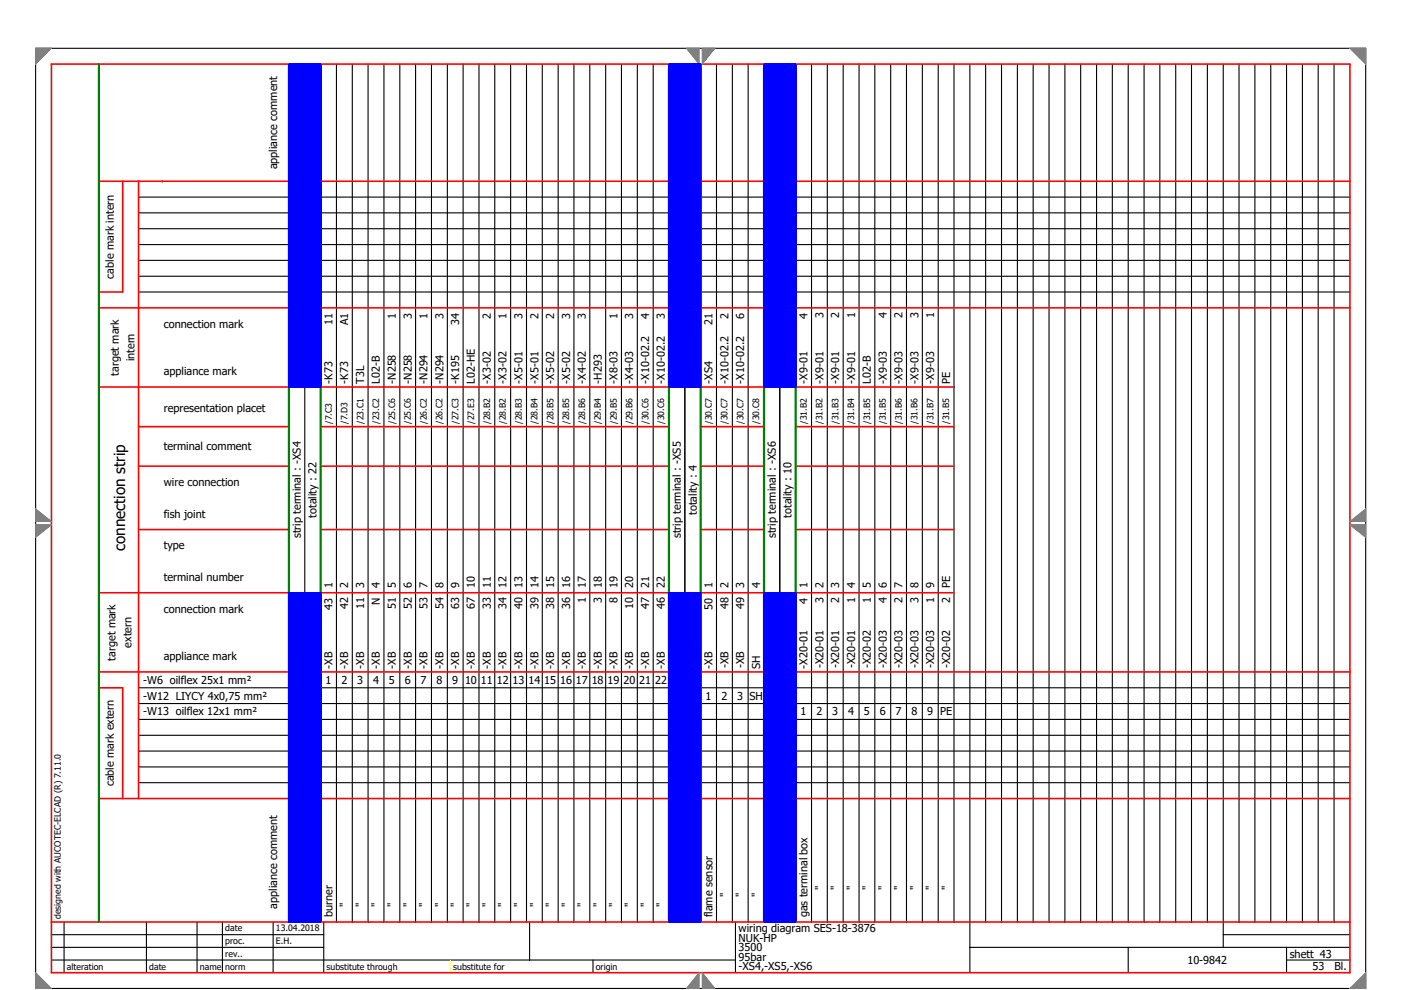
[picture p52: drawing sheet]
<svg xmlns="http://www.w3.org/2000/svg" width="297mm" height="210mm" viewBox="0 0 297 210" stroke-linecap="round" stroke-linejoin="round" font-family="sans-serif">
<defs><g id="words">
<text font-size="3.2" x="26.5" y="116.9" transform="rotate(-90 26.5 116.9)">connection strip</text>
<g font-size="2.3">
<text x="58.7" y="35.9" transform="rotate(-90 58.7 35.9)">appliance comment</text>
<text x="24.2" y="59.1" transform="rotate(-90 24.2 59.1)">cable mark intern</text>
<text x="34.7" y="69.5">connection mark</text>
<text x="70.5" y="68.9" transform="rotate(-90 70.5 68.9)">11</text>
<text x="73.8" y="69" transform="rotate(-90 73.8 69)">A1</text>
<text x="83.9" y="67.6" transform="rotate(-90 83.9 67.6)">1</text>
<text x="87.3" y="67.6" transform="rotate(-90 87.3 67.6)">3</text>
<text x="90.6" y="67.6" transform="rotate(-90 90.6 67.6)">1</text>
<text x="94" y="67.6" transform="rotate(-90 94 67.6)">3</text>
<text x="97.3" y="68.8" transform="rotate(-90 97.3 68.8)">34</text>
<text x="104.1" y="67.6" transform="rotate(-90 104.1 67.6)">2</text>
<text x="107.4" y="67.6" transform="rotate(-90 107.4 67.6)">1</text>
<text x="110.8" y="67.6" transform="rotate(-90 110.8 67.6)">3</text>
<text x="114.1" y="67.6" transform="rotate(-90 114.1 67.6)">2</text>
<text x="117.5" y="67.6" transform="rotate(-90 117.5 67.6)">2</text>
<text x="120.9" y="67.6" transform="rotate(-90 120.9 67.6)">3</text>
<text x="124.2" y="67.6" transform="rotate(-90 124.2 67.6)">3</text>
<text x="130.9" y="67.6" transform="rotate(-90 130.9 67.6)">1</text>
<text x="134.3" y="67.6" transform="rotate(-90 134.3 67.6)">3</text>
<text x="137.6" y="67.6" transform="rotate(-90 137.6 67.6)">4</text>
<text x="141" y="67.6" transform="rotate(-90 141 67.6)">3</text>
<text x="151.1" y="68.9" transform="rotate(-90 151.1 68.9)">21</text>
<text x="154.4" y="67.6" transform="rotate(-90 154.4 67.6)">2</text>
<text x="157.8" y="67.6" transform="rotate(-90 157.8 67.6)">6</text>
<text x="171.2" y="67.6" transform="rotate(-90 171.2 67.6)">4</text>
<text x="174.6" y="67.6" transform="rotate(-90 174.6 67.6)">3</text>
<text x="177.9" y="67.6" transform="rotate(-90 177.9 67.6)">2</text>
<text x="181.3" y="67.6" transform="rotate(-90 181.3 67.6)">1</text>
<text x="188" y="67.6" transform="rotate(-90 188 67.6)">4</text>
<text x="191.4" y="67.6" transform="rotate(-90 191.4 67.6)">2</text>
<text x="194.7" y="67.6" transform="rotate(-90 194.7 67.6)">3</text>
<text x="198.1" y="67.6" transform="rotate(-90 198.1 67.6)">1</text>
<text x="28.5" y="76.7" transform="rotate(-90 28.5 76.7)">intern</text>
<text x="25.2" y="79.7" transform="rotate(-90 25.2 79.7)">target mark</text>
<text x="34.7" y="79.6">appliance mark</text>
<text x="70.5" y="81.4" transform="rotate(-90 70.5 81.4)">-K73</text>
<text x="73.8" y="81.4" transform="rotate(-90 73.8 81.4)">-K73</text>
<text x="77.2" y="81.4" transform="rotate(-90 77.2 81.4)">T3L</text>
<text x="80.6" y="81.4" transform="rotate(-90 80.6 81.4)">L02-B</text>
<text x="83.9" y="81.4" transform="rotate(-90 83.9 81.4)">-N258</text>
<text x="87.3" y="81.4" transform="rotate(-90 87.3 81.4)">-N258</text>
<text x="90.6" y="81.4" transform="rotate(-90 90.6 81.4)">-N294</text>
<text x="94" y="81.4" transform="rotate(-90 94 81.4)">-N294</text>
<text x="97.3" y="81.4" transform="rotate(-90 97.3 81.4)">-K195</text>
<text x="100.7" y="81.4" transform="rotate(-90 100.7 81.4)">L02-HE</text>
<text x="104.1" y="81.4" transform="rotate(-90 104.1 81.4)">-X3-02</text>
<text x="107.4" y="81.4" transform="rotate(-90 107.4 81.4)">-X3-02</text>
<text x="110.8" y="81.4" transform="rotate(-90 110.8 81.4)">-X5-01</text>
<text x="114.1" y="81.4" transform="rotate(-90 114.1 81.4)">-X5-01</text>
<text x="117.5" y="81.4" transform="rotate(-90 117.5 81.4)">-X5-02</text>
<text x="120.9" y="81.4" transform="rotate(-90 120.9 81.4)">-X5-02</text>
<text x="124.2" y="81.4" transform="rotate(-90 124.2 81.4)">-X4-02</text>
<text x="127.6" y="81.4" transform="rotate(-90 127.6 81.4)">-H293</text>
<text x="130.9" y="81.4" transform="rotate(-90 130.9 81.4)">-X8-03</text>
<text x="134.3" y="81.4" transform="rotate(-90 134.3 81.4)">-X4-03</text>
<text x="137.6" y="81.4" transform="rotate(-90 137.6 81.4)">-X10-02.2</text>
<text x="141" y="81.4" transform="rotate(-90 141 81.4)">-X10-02.2</text>
<text x="151.1" y="81.4" transform="rotate(-90 151.1 81.4)">-XS4</text>
<text x="154.4" y="81.4" transform="rotate(-90 154.4 81.4)">-X10-02.2</text>
<text x="157.8" y="81.4" transform="rotate(-90 157.8 81.4)">-X10-02.2</text>
<text x="171.2" y="81.4" transform="rotate(-90 171.2 81.4)">-X9-01</text>
<text x="174.6" y="81.4" transform="rotate(-90 174.6 81.4)">-X9-01</text>
<text x="177.9" y="81.4" transform="rotate(-90 177.9 81.4)">-X9-01</text>
<text x="181.3" y="81.4" transform="rotate(-90 181.3 81.4)">-X9-01</text>
<text x="184.6" y="81.4" transform="rotate(-90 184.6 81.4)">L02-B</text>
<text x="188" y="81.4" transform="rotate(-90 188 81.4)">-X9-03</text>
<text x="191.4" y="81.4" transform="rotate(-90 191.4 81.4)">-X9-03</text>
<text x="194.7" y="81.4" transform="rotate(-90 194.7 81.4)">-X9-03</text>
<text x="198.1" y="81.4" transform="rotate(-90 198.1 81.4)">-X9-03</text>
<text x="201.4" y="81.4" transform="rotate(-90 201.4 81.4)">PE</text>
<text x="34.7" y="87.3">representation placet</text>
<text x="34.7" y="95.4">terminal comment</text>
<text x="34.7" y="103.1">wire connection</text>
<text x="34.7" y="109.8">fish joint</text>
<text x="67.1" y="109.8" transform="rotate(-90 67.1 109.8)">totality : 22</text>
<text x="147.7" y="109.2" transform="rotate(-90 147.7 109.2)">totality : 4</text>
<text x="167.8" y="109.8" transform="rotate(-90 167.8 109.8)">totality : 10</text>
<text x="34.7" y="116.5">type</text>
<text x="63.8" y="114.2" transform="rotate(-90 63.8 114.2)">strip terminal : -XS4</text>
<text x="144.4" y="114.2" transform="rotate(-90 144.4 114.2)">strip terminal : -XS5</text>
<text x="164.5" y="114.2" transform="rotate(-90 164.5 114.2)">strip terminal : -XS6</text>
<text x="34.7" y="123.2">terminal number</text>
<text x="70.5" y="124.7" transform="rotate(-90 70.5 124.7)">1</text>
<text x="73.8" y="124.7" transform="rotate(-90 73.8 124.7)">2</text>
<text x="77.2" y="124.7" transform="rotate(-90 77.2 124.7)">3</text>
<text x="80.6" y="124.7" transform="rotate(-90 80.6 124.7)">4</text>
<text x="83.9" y="124.7" transform="rotate(-90 83.9 124.7)">5</text>
<text x="87.3" y="124.7" transform="rotate(-90 87.3 124.7)">6</text>
<text x="90.6" y="124.7" transform="rotate(-90 90.6 124.7)">7</text>
<text x="94" y="124.7" transform="rotate(-90 94 124.7)">8</text>
<text x="97.3" y="124.7" transform="rotate(-90 97.3 124.7)">9</text>
<text x="100.7" y="124.7" transform="rotate(-90 100.7 124.7)">10</text>
<text x="104.1" y="124.7" transform="rotate(-90 104.1 124.7)">11</text>
<text x="107.4" y="124.7" transform="rotate(-90 107.4 124.7)">12</text>
<text x="110.8" y="124.7" transform="rotate(-90 110.8 124.7)">13</text>
<text x="114.1" y="124.7" transform="rotate(-90 114.1 124.7)">14</text>
<text x="117.5" y="124.7" transform="rotate(-90 117.5 124.7)">15</text>
<text x="120.9" y="124.7" transform="rotate(-90 120.9 124.7)">16</text>
<text x="124.2" y="124.7" transform="rotate(-90 124.2 124.7)">17</text>
<text x="127.6" y="124.7" transform="rotate(-90 127.6 124.7)">18</text>
<text x="130.9" y="124.7" transform="rotate(-90 130.9 124.7)">19</text>
<text x="134.3" y="124.7" transform="rotate(-90 134.3 124.7)">20</text>
<text x="137.6" y="124.7" transform="rotate(-90 137.6 124.7)">21</text>
<text x="141" y="124.7" transform="rotate(-90 141 124.7)">22</text>
<text x="151.1" y="124.7" transform="rotate(-90 151.1 124.7)">1</text>
<text x="154.4" y="124.7" transform="rotate(-90 154.4 124.7)">2</text>
<text x="157.8" y="124.7" transform="rotate(-90 157.8 124.7)">3</text>
<text x="161.1" y="124.7" transform="rotate(-90 161.1 124.7)">4</text>
<text x="171.2" y="124.7" transform="rotate(-90 171.2 124.7)">1</text>
<text x="174.6" y="124.7" transform="rotate(-90 174.6 124.7)">2</text>
<text x="177.9" y="124.7" transform="rotate(-90 177.9 124.7)">3</text>
<text x="181.3" y="124.7" transform="rotate(-90 181.3 124.7)">4</text>
<text x="184.6" y="124.7" transform="rotate(-90 184.6 124.7)">5</text>
<text x="188" y="124.7" transform="rotate(-90 188 124.7)">6</text>
<text x="191.4" y="124.7" transform="rotate(-90 191.4 124.7)">7</text>
<text x="194.7" y="124.7" transform="rotate(-90 194.7 124.7)">8</text>
<text x="198.1" y="124.7" transform="rotate(-90 198.1 124.7)">9</text>
<text x="201.4" y="124.7" transform="rotate(-90 201.4 124.7)">PE</text>
<text x="34.7" y="129.9">connection mark</text>
<text x="70.5" y="129.3" transform="rotate(-90 70.5 129.3)">43</text>
<text x="73.8" y="129.3" transform="rotate(-90 73.8 129.3)">42</text>
<text x="77.2" y="129.3" transform="rotate(-90 77.2 129.3)">11</text>
<text x="80.6" y="128.3" transform="rotate(-90 80.6 128.3)">N</text>
<text x="83.9" y="129.3" transform="rotate(-90 83.9 129.3)">51</text>
<text x="87.3" y="129.3" transform="rotate(-90 87.3 129.3)">52</text>
<text x="90.6" y="129.3" transform="rotate(-90 90.6 129.3)">53</text>
<text x="94" y="129.3" transform="rotate(-90 94 129.3)">54</text>
<text x="97.3" y="129.3" transform="rotate(-90 97.3 129.3)">63</text>
<text x="100.7" y="129.3" transform="rotate(-90 100.7 129.3)">67</text>
<text x="104.1" y="129.3" transform="rotate(-90 104.1 129.3)">33</text>
<text x="107.4" y="129.3" transform="rotate(-90 107.4 129.3)">34</text>
<text x="110.8" y="129.3" transform="rotate(-90 110.8 129.3)">40</text>
<text x="114.1" y="129.3" transform="rotate(-90 114.1 129.3)">39</text>
<text x="117.5" y="129.3" transform="rotate(-90 117.5 129.3)">38</text>
<text x="120.9" y="129.3" transform="rotate(-90 120.9 129.3)">36</text>
<text x="124.2" y="128" transform="rotate(-90 124.2 128)">1</text>
<text x="127.6" y="128" transform="rotate(-90 127.6 128)">3</text>
<text x="130.9" y="128" transform="rotate(-90 130.9 128)">8</text>
<text x="134.3" y="129.3" transform="rotate(-90 134.3 129.3)">10</text>
<text x="137.6" y="129.3" transform="rotate(-90 137.6 129.3)">47</text>
<text x="141" y="129.3" transform="rotate(-90 141 129.3)">46</text>
<text x="151.1" y="129.3" transform="rotate(-90 151.1 129.3)">50</text>
<text x="154.4" y="129.2" transform="rotate(-90 154.4 129.2)">48</text>
<text x="157.8" y="129.2" transform="rotate(-90 157.8 129.2)">49</text>
<text x="171.2" y="128" transform="rotate(-90 171.2 128)">4</text>
<text x="174.6" y="128" transform="rotate(-90 174.6 128)">3</text>
<text x="177.9" y="128" transform="rotate(-90 177.9 128)">2</text>
<text x="181.3" y="128" transform="rotate(-90 181.3 128)">1</text>
<text x="184.6" y="128" transform="rotate(-90 184.6 128)">1</text>
<text x="188" y="128" transform="rotate(-90 188 128)">4</text>
<text x="191.4" y="128" transform="rotate(-90 191.4 128)">2</text>
<text x="194.7" y="128" transform="rotate(-90 194.7 128)">3</text>
<text x="198.1" y="128" transform="rotate(-90 198.1 128)">1</text>
<text x="201.4" y="128" transform="rotate(-90 201.4 128)">2</text>
<text x="27.9" y="137.4" transform="rotate(-90 27.9 137.4)">extern</text>
<text x="24.5" y="140.1" transform="rotate(-90 24.5 140.1)">target mark</text>
<text x="34.7" y="140">appliance mark</text>
<text x="70.5" y="141.8" transform="rotate(-90 70.5 141.8)">-XB</text>
<text x="73.8" y="141.8" transform="rotate(-90 73.8 141.8)">-XB</text>
<text x="77.2" y="141.8" transform="rotate(-90 77.2 141.8)">-XB</text>
<text x="80.6" y="141.8" transform="rotate(-90 80.6 141.8)">-XB</text>
<text x="83.9" y="141.8" transform="rotate(-90 83.9 141.8)">-XB</text>
<text x="87.3" y="141.8" transform="rotate(-90 87.3 141.8)">-XB</text>
<text x="90.6" y="141.8" transform="rotate(-90 90.6 141.8)">-XB</text>
<text x="94" y="141.8" transform="rotate(-90 94 141.8)">-XB</text>
<text x="97.3" y="141.8" transform="rotate(-90 97.3 141.8)">-XB</text>
<text x="100.7" y="141.8" transform="rotate(-90 100.7 141.8)">-XB</text>
<text x="104.1" y="141.8" transform="rotate(-90 104.1 141.8)">-XB</text>
<text x="107.4" y="141.8" transform="rotate(-90 107.4 141.8)">-XB</text>
<text x="110.8" y="141.8" transform="rotate(-90 110.8 141.8)">-XB</text>
<text x="114.1" y="141.8" transform="rotate(-90 114.1 141.8)">-XB</text>
<text x="117.5" y="141.8" transform="rotate(-90 117.5 141.8)">-XB</text>
<text x="120.9" y="141.8" transform="rotate(-90 120.9 141.8)">-XB</text>
<text x="124.2" y="141.8" transform="rotate(-90 124.2 141.8)">-XB</text>
<text x="127.6" y="141.8" transform="rotate(-90 127.6 141.8)">-XB</text>
<text x="130.9" y="141.8" transform="rotate(-90 130.9 141.8)">-XB</text>
<text x="134.3" y="141.8" transform="rotate(-90 134.3 141.8)">-XB</text>
<text x="137.6" y="141.8" transform="rotate(-90 137.6 141.8)">-XB</text>
<text x="141" y="141.8" transform="rotate(-90 141 141.8)">-XB</text>
<text x="151.1" y="141.8" transform="rotate(-90 151.1 141.8)">-XB</text>
<text x="154.4" y="141.8" transform="rotate(-90 154.4 141.8)">-XB</text>
<text x="157.8" y="141.8" transform="rotate(-90 157.8 141.8)">-XB</text>
<text x="161.1" y="141.8" transform="rotate(-90 161.1 141.8)">SH</text>
<text x="171.2" y="141.8" transform="rotate(-90 171.2 141.8)">-X20-01</text>
<text x="174.6" y="141.8" transform="rotate(-90 174.6 141.8)">-X20-01</text>
<text x="177.9" y="141.8" transform="rotate(-90 177.9 141.8)">-X20-01</text>
<text x="181.3" y="141.8" transform="rotate(-90 181.3 141.8)">-X20-01</text>
<text x="184.6" y="141.8" transform="rotate(-90 184.6 141.8)">-X20-02</text>
<text x="188" y="141.8" transform="rotate(-90 188 141.8)">-X20-03</text>
<text x="191.4" y="141.8" transform="rotate(-90 191.4 141.8)">-X20-03</text>
<text x="194.7" y="141.8" transform="rotate(-90 194.7 141.8)">-X20-03</text>
<text x="198.1" y="141.8" transform="rotate(-90 198.1 141.8)">-X20-03</text>
<text x="201.4" y="141.8" transform="rotate(-90 201.4 141.8)">-X20-02</text>
<text x="30.4" y="145">-W6 oilflex 25x1 mm²</text>
<text x="30.4" y="148.4">-W12 LIYCY 4x0,75 mm²</text>
<text x="69" y="145">1</text>
<text x="72.4" y="145">2</text>
<text x="75.7" y="145">3</text>
<text x="79.1" y="145">4</text>
<text x="82.4" y="145">5</text>
<text x="85.8" y="145">6</text>
<text x="89.2" y="145">7</text>
<text x="92.5" y="145">8</text>
<text x="95.9" y="145">9</text>
<text x="98.6" y="145">10</text>
<text x="102" y="145">11</text>
<text x="105.3" y="145">12</text>
<text x="108.7" y="145">13</text>
<text x="112" y="145">14</text>
<text x="115.4" y="145">15</text>
<text x="118.7" y="145">16</text>
<text x="122.1" y="145">17</text>
<text x="125.5" y="145">18</text>
<text x="128.8" y="145">19</text>
<text x="132.2" y="145">20</text>
<text x="135.5" y="145">21</text>
<text x="138.9" y="145">22</text>
<text x="149.6" y="148.4">1</text>
<text x="152.9" y="148.4">2</text>
<text x="156.3" y="148.4">3</text>
<text x="158.9" y="148.4">SH</text>
<text x="30.4" y="151.7">-W13 oilflex 12x1 mm²</text>
<text x="169.7" y="151.7">1</text>
<text x="173.1" y="151.7">2</text>
<text x="176.5" y="151.7">3</text>
<text x="179.8" y="151.7">4</text>
<text x="183.2" y="151.7">5</text>
<text x="186.5" y="151.7">6</text>
<text x="189.9" y="151.7">7</text>
<text x="193.2" y="151.7">8</text>
<text x="196.6" y="151.7">9</text>
<text x="199.3" y="151.7">PE</text>
<text x="24.2" y="166.8" transform="rotate(-90 24.2 166.8)">cable mark extern</text>
<text x="154.4" y="190.2" transform="rotate(-90 154.4 190.2)">&quot;</text>
<text x="157.8" y="190.2" transform="rotate(-90 157.8 190.2)">&quot;</text>
<text x="161.1" y="190.2" transform="rotate(-90 161.1 190.2)">&quot;</text>
<text x="174.6" y="188.8" transform="rotate(-90 174.6 188.8)">&quot;</text>
<text x="177.9" y="188.8" transform="rotate(-90 177.9 188.8)">&quot;</text>
<text x="181.3" y="188.8" transform="rotate(-90 181.3 188.8)">&quot;</text>
<text x="184.6" y="188.8" transform="rotate(-90 184.6 188.8)">&quot;</text>
<text x="188" y="188.8" transform="rotate(-90 188 188.8)">&quot;</text>
<text x="191.4" y="188.8" transform="rotate(-90 191.4 188.8)">&quot;</text>
<text x="194.7" y="188.8" transform="rotate(-90 194.7 188.8)">&quot;</text>
<text x="198.1" y="188.8" transform="rotate(-90 198.1 188.8)">&quot;</text>
<text x="201.4" y="188.8" transform="rotate(-90 201.4 188.8)">&quot;</text>
<text x="58.7" y="192.7" transform="rotate(-90 58.7 192.7)">appliance comment</text>
<text x="70.5" y="194.6" transform="rotate(-90 70.5 194.6)">burner</text>
<text x="73.8" y="192.4" transform="rotate(-90 73.8 192.4)">&quot;</text>
<text x="77.2" y="192.4" transform="rotate(-90 77.2 192.4)">&quot;</text>
<text x="80.6" y="192.4" transform="rotate(-90 80.6 192.4)">&quot;</text>
<text x="83.9" y="192.4" transform="rotate(-90 83.9 192.4)">&quot;</text>
<text x="87.3" y="192.4" transform="rotate(-90 87.3 192.4)">&quot;</text>
<text x="90.6" y="192.4" transform="rotate(-90 90.6 192.4)">&quot;</text>
<text x="94" y="192.4" transform="rotate(-90 94 192.4)">&quot;</text>
<text x="97.3" y="192.4" transform="rotate(-90 97.3 192.4)">&quot;</text>
<text x="100.7" y="192.4" transform="rotate(-90 100.7 192.4)">&quot;</text>
<text x="104.1" y="192.4" transform="rotate(-90 104.1 192.4)">&quot;</text>
<text x="107.4" y="192.4" transform="rotate(-90 107.4 192.4)">&quot;</text>
<text x="110.8" y="192.4" transform="rotate(-90 110.8 192.4)">&quot;</text>
<text x="114.1" y="192.4" transform="rotate(-90 114.1 192.4)">&quot;</text>
<text x="117.5" y="192.4" transform="rotate(-90 117.5 192.4)">&quot;</text>
<text x="120.9" y="192.4" transform="rotate(-90 120.9 192.4)">&quot;</text>
<text x="124.2" y="192.4" transform="rotate(-90 124.2 192.4)">&quot;</text>
<text x="127.6" y="192.4" transform="rotate(-90 127.6 192.4)">&quot;</text>
<text x="130.9" y="192.4" transform="rotate(-90 130.9 192.4)">&quot;</text>
<text x="134.3" y="192.4" transform="rotate(-90 134.3 192.4)">&quot;</text>
<text x="137.6" y="192.4" transform="rotate(-90 137.6 192.4)">&quot;</text>
<text x="141" y="192.4" transform="rotate(-90 141 192.4)">&quot;</text>
<text x="151.1" y="194.6" transform="rotate(-90 151.1 194.6)">flame sensor</text>
<text x="156.6" y="197.7">wiring diagram SES-18-3876</text>
<text x="171.2" y="194.6" transform="rotate(-90 171.2 194.6)">gas terminal box</text>
<text x="156.6" y="199.8">NUK-HP</text>
<text x="156.6" y="203.8">95bar</text>
<text x="156.6" y="201.8">3500</text>
<text x="273.4" y="203.1">shett 43</text>
<text x="156.6" y="205.8">-XS4,-XS5,-XS6</text>
<text x="251.8" y="204.5">10-9842</text>
<text x="278.3" y="205.8">53</text>
<text x="283" y="205.8">Bl.</text>
</g>
<g font-size="1.9">
<text x="70.3" y="89.9" transform="rotate(-90 70.3 89.9)">/7.C3</text>
<text x="73.7" y="89.9" transform="rotate(-90 73.7 89.9)">/7.D3</text>
<text x="77" y="89.9" transform="rotate(-90 77 89.9)">/23.C1</text>
<text x="80.4" y="89.9" transform="rotate(-90 80.4 89.9)">/23.C2</text>
<text x="83.8" y="89.9" transform="rotate(-90 83.8 89.9)">/25.C6</text>
<text x="87.1" y="89.9" transform="rotate(-90 87.1 89.9)">/25.C6</text>
<text x="90.5" y="89.9" transform="rotate(-90 90.5 89.9)">/26.C2</text>
<text x="93.8" y="89.9" transform="rotate(-90 93.8 89.9)">/26.C2</text>
<text x="97.2" y="89.9" transform="rotate(-90 97.2 89.9)">/27.C3</text>
<text x="100.5" y="89.9" transform="rotate(-90 100.5 89.9)">/27.E3</text>
<text x="103.9" y="89.9" transform="rotate(-90 103.9 89.9)">/28.B2</text>
<text x="107.2" y="89.9" transform="rotate(-90 107.2 89.9)">/28.B2</text>
<text x="110.6" y="89.9" transform="rotate(-90 110.6 89.9)">/28.B3</text>
<text x="114" y="89.9" transform="rotate(-90 114 89.9)">/28.B4</text>
<text x="117.3" y="89.9" transform="rotate(-90 117.3 89.9)">/28.B5</text>
<text x="120.7" y="89.9" transform="rotate(-90 120.7 89.9)">/28.B5</text>
<text x="124" y="89.9" transform="rotate(-90 124 89.9)">/28.B6</text>
<text x="127.4" y="89.9" transform="rotate(-90 127.4 89.9)">/29.B4</text>
<text x="130.8" y="89.9" transform="rotate(-90 130.8 89.9)">/29.B5</text>
<text x="134.1" y="89.9" transform="rotate(-90 134.1 89.9)">/29.B6</text>
<text x="137.5" y="89.9" transform="rotate(-90 137.5 89.9)">/30.C6</text>
<text x="140.8" y="89.9" transform="rotate(-90 140.8 89.9)">/30.C6</text>
<text x="150.9" y="89.9" transform="rotate(-90 150.9 89.9)">/30.C7</text>
<text x="154.3" y="89.9" transform="rotate(-90 154.3 89.9)">/30.C7</text>
<text x="157.6" y="89.9" transform="rotate(-90 157.6 89.9)">/30.C7</text>
<text x="161" y="89.9" transform="rotate(-90 161 89.9)">/30.C8</text>
<text x="171" y="89.9" transform="rotate(-90 171 89.9)">/31.B2</text>
<text x="174.4" y="89.9" transform="rotate(-90 174.4 89.9)">/31.B2</text>
<text x="177.8" y="89.9" transform="rotate(-90 177.8 89.9)">/31.B3</text>
<text x="181.1" y="89.9" transform="rotate(-90 181.1 89.9)">/31.B4</text>
<text x="184.5" y="89.9" transform="rotate(-90 184.5 89.9)">/31.B5</text>
<text x="187.8" y="89.9" transform="rotate(-90 187.8 89.9)">/31.B5</text>
<text x="191.2" y="89.9" transform="rotate(-90 191.2 89.9)">/31.B6</text>
<text x="194.5" y="89.9" transform="rotate(-90 194.5 89.9)">/31.B6</text>
<text x="197.9" y="89.9" transform="rotate(-90 197.9 89.9)">/31.B7</text>
<text x="201.3" y="89.9" transform="rotate(-90 201.3 89.9)">/31.B5</text>
<text x="12.9" y="195" transform="rotate(-90 12.9 195)">designed with AUCOTEC-ELCAD (R) 7.11.0</text>
<text x="47.8" y="197.6">date</text>
<text x="58.5" y="197.6">13.04.2018</text>
<text x="47.8" y="200.3">proc.</text>
<text x="47.8" y="202.9">rev..</text>
<text x="58.5" y="200.3">E.H.</text>
<text x="14.2" y="205.6">alteration</text>
<text x="31.6" y="205.6">date</text>
<text x="42.4" y="205.6">name</text>
<text x="47.8" y="205.6">norm</text>
<text x="69.3" y="205.6">substitute through</text>
<text x="96.1" y="205.6">substitute for</text>
<text x="126.3" y="205.6">origin</text>
</g>
</g></defs>
<g fill="none" stroke="#000" stroke-width=".23">
<path d="M7.6 10.2h282v199.5h-282zM64.6 13.9v181.3M71.3 13.6v182M74.7 13.6v182M78 13.6v182M81.4 13.6v182M84.8 13.6v182M88.1 13.6v182M91.5 13.6v182M94.8 13.6v182M98.2 13.6v182M101.6 13.6v182"/>
<path d="M104.9 13.6v182M108.3 13.6v182M111.6 13.6v182M115 13.6v182M118.3 13.6v182M121.7 13.6v182M125 13.6v182M128.4 13.6v182M131.8 13.6v182M135.1 13.6v182M138.5 13.6v182M141.8 13.6v182"/>
<path d="M145.2 13.6v182M148.5 13.6v182M151.9 13.6v182M155.3 13.6v182M158.6 13.6v182M162 13.6v182M165.3 13.6v182M168.7 13.6v182M172.1 13.6v182M175.4 13.6v182M178.8 13.6v182M182.1 13.6v182"/>
<path d="M185.5 13.6v182M188.8 13.6v182M192.2 13.6v182M195.6 13.6v182M198.9 13.6v182M202.3 13.6v182M205.6 13.6v192.7M209 13.6v182M212.3 13.6v182M215.7 13.6v182M219.1 13.6v182M222.4 13.6v182"/>
<path d="M225.8 13.6v182M229.1 13.6v182M232.5 13.6v182M235.8 13.6v182M239.2 13.6v182M242.6 13.6v182M245.9 13.6v182M249.3 13.6v182M252.6 13.6v182M256 13.6v182M259.4 13.6v187.3M262.7 13.6v182"/>
<path d="M266.1 13.6v182M269.4 13.6v182M272.8 13.6v182M276.1 13.6v182M279.5 13.6v182M282.8 13.6v182M34.4 38.4h.1M29.4 45.1h256.8M29.4 51.9h256.8M29.4 58.6h256.8M29.4 41.8h256.8M29.4 48.5h256.8"/>
<path d="M29.4 55.2h256.8M29.4 61.9h256.8M29.4 149.2h256.8M29.4 156h256.8M29.4 145.9h256.8M29.4 152.6h256.8M29.4 159.3h256.8M29.4 162.7h256.8M29.4 166h256.8M10.9 198.2h57.7M13.6 195.6v10.7M31 195.6v10.7"/>
<path d="M41.8 195.6v10.7M47.2 195.6v10.7M57.9 195.6v10.7M68.6 195.6v10.7M112.3 195.6v8M155.9 195.6v10.7M259.4 198.2h26.8M10.9 203.6h145M10.9 200.9h57.7M125.7 203.6v2.7M205.6 200.9h80.6M239.2 200.9v5.4"/>
<path d="M272.8 203.6h13.4M272.8 200.9v5.4"/>
</g>
<path d="M95.5 203.6v2.7" fill="none" stroke="#ff0" stroke-width=".21"/>
<path d="M10.9 195.6h275.3" fill="none" stroke="#f00" stroke-width=".34"/>
<path d="M286.2 13.6v192.7" fill="none" stroke="#f00" stroke-width=".34"/>
<path d="M10.9 206.3h275.3" fill="none" stroke="#f00" stroke-width=".34"/>
<path d="M10.9 13.6v192.7" fill="none" stroke="#f00" stroke-width=".34"/>
<path d="M10.9 13.6h275.3" fill="none" stroke="#f00" stroke-width=".34"/>
<path d="M21 169.4h265.2" fill="none" stroke="#f00" stroke-width=".34"/>
<path d="M21 142.5h265.2" fill="none" stroke="#f00" stroke-width=".34"/>
<path d="M21 125.7h40.3" fill="none" stroke="#f00" stroke-width=".34"/>
<path d="M29.4 90.5h31.9" fill="none" stroke="#f00" stroke-width=".34"/>
<path d="M21 82.1h40.3" fill="none" stroke="#f00" stroke-width=".34"/>
<path d="M21 65.3h265.2" fill="none" stroke="#f00" stroke-width=".34"/>
<path d="M21 38.4h265.2" fill="none" stroke="#f00" stroke-width=".34"/>
<path d="M29.4 38.4v131" fill="none" stroke="#f00" stroke-width=".34"/>
<path d="M29.4 98.9h31.9" fill="none" stroke="#f00" stroke-width=".34"/>
<path d="M29.4 112.3h31.9" fill="none" stroke="#f00" stroke-width=".34"/>
<path d="M26 145.9v23.5" fill="none" stroke="#f00" stroke-width=".34"/>
<path d="M21 145.9h5" fill="none" stroke="#f00" stroke-width=".34"/>
<path d="M26 38.4v23.5" fill="none" stroke="#f00" stroke-width=".34"/>
<path d="M21 61.9h5" fill="none" stroke="#f00" stroke-width=".34"/>
<path d="M61.3 82.1h6.7" fill="none" stroke="#f00" stroke-width=".34"/>
<path d="M61.3 125.7h6.7" fill="none" stroke="#f00" stroke-width=".34"/>
<path d="M68 125.7h3.3" fill="none" stroke="#f00" stroke-width=".34"/>
<path d="M68 112.3h3.3" fill="none" stroke="#f00" stroke-width=".34"/>
<path d="M68 90.5h3.3" fill="none" stroke="#f00" stroke-width=".34"/>
<path d="M68 82.1h3.3" fill="none" stroke="#f00" stroke-width=".34"/>
<path d="M68 98.9h3.3" fill="none" stroke="#f00" stroke-width=".34"/>
<path d="M71.3 125.7h3.4" fill="none" stroke="#f00" stroke-width=".34"/>
<path d="M71.3 112.3h3.4" fill="none" stroke="#f00" stroke-width=".34"/>
<path d="M71.3 90.5h3.4" fill="none" stroke="#f00" stroke-width=".34"/>
<path d="M71.3 82.1h3.4" fill="none" stroke="#f00" stroke-width=".34"/>
<path d="M71.3 98.9h3.4" fill="none" stroke="#f00" stroke-width=".34"/>
<path d="M74.7 125.7h3.3" fill="none" stroke="#f00" stroke-width=".34"/>
<path d="M74.7 112.3h3.3" fill="none" stroke="#f00" stroke-width=".34"/>
<path d="M74.7 90.5h3.3" fill="none" stroke="#f00" stroke-width=".34"/>
<path d="M74.7 82.1h3.3" fill="none" stroke="#f00" stroke-width=".34"/>
<path d="M74.7 98.9h3.3" fill="none" stroke="#f00" stroke-width=".34"/>
<path d="M78 125.7h3.4" fill="none" stroke="#f00" stroke-width=".34"/>
<path d="M78 112.3h3.4" fill="none" stroke="#f00" stroke-width=".34"/>
<path d="M78 90.5h3.4" fill="none" stroke="#f00" stroke-width=".34"/>
<path d="M78 82.1h3.4" fill="none" stroke="#f00" stroke-width=".34"/>
<path d="M78 98.9h3.4" fill="none" stroke="#f00" stroke-width=".34"/>
<path d="M81.4 125.7h3.4" fill="none" stroke="#f00" stroke-width=".34"/>
<path d="M81.4 112.3h3.4" fill="none" stroke="#f00" stroke-width=".34"/>
<path d="M81.4 90.5h3.4" fill="none" stroke="#f00" stroke-width=".34"/>
<path d="M81.4 82.1h3.4" fill="none" stroke="#f00" stroke-width=".34"/>
<path d="M81.4 98.9h3.4" fill="none" stroke="#f00" stroke-width=".34"/>
<path d="M84.8 125.7h3.3" fill="none" stroke="#f00" stroke-width=".34"/>
<path d="M84.8 112.3h3.3" fill="none" stroke="#f00" stroke-width=".34"/>
<path d="M84.8 90.5h3.3" fill="none" stroke="#f00" stroke-width=".34"/>
<path d="M84.8 82.1h3.3" fill="none" stroke="#f00" stroke-width=".34"/>
<path d="M84.8 98.9h3.3" fill="none" stroke="#f00" stroke-width=".34"/>
<path d="M88.1 125.7h3.4" fill="none" stroke="#f00" stroke-width=".34"/>
<path d="M88.1 112.3h3.4" fill="none" stroke="#f00" stroke-width=".34"/>
<path d="M88.1 90.5h3.4" fill="none" stroke="#f00" stroke-width=".34"/>
<path d="M88.1 82.1h3.4" fill="none" stroke="#f00" stroke-width=".34"/>
<path d="M88.1 98.9h3.4" fill="none" stroke="#f00" stroke-width=".34"/>
<path d="M91.5 125.7h3.3" fill="none" stroke="#f00" stroke-width=".34"/>
<path d="M91.5 112.3h3.3" fill="none" stroke="#f00" stroke-width=".34"/>
<path d="M91.5 90.5h3.3" fill="none" stroke="#f00" stroke-width=".34"/>
<path d="M91.5 82.1h3.3" fill="none" stroke="#f00" stroke-width=".34"/>
<path d="M91.5 98.9h3.3" fill="none" stroke="#f00" stroke-width=".34"/>
<path d="M94.8 125.7h3.4" fill="none" stroke="#f00" stroke-width=".34"/>
<path d="M94.8 112.3h3.4" fill="none" stroke="#f00" stroke-width=".34"/>
<path d="M94.8 90.5h3.4" fill="none" stroke="#f00" stroke-width=".34"/>
<path d="M94.8 82.1h3.4" fill="none" stroke="#f00" stroke-width=".34"/>
<path d="M94.8 98.9h3.4" fill="none" stroke="#f00" stroke-width=".34"/>
<path d="M98.2 125.7h3.4" fill="none" stroke="#f00" stroke-width=".34"/>
<path d="M98.2 112.3h3.4" fill="none" stroke="#f00" stroke-width=".34"/>
<path d="M98.2 90.5h3.4" fill="none" stroke="#f00" stroke-width=".34"/>
<path d="M98.2 82.1h3.4" fill="none" stroke="#f00" stroke-width=".34"/>
<path d="M98.2 98.9h3.4" fill="none" stroke="#f00" stroke-width=".34"/>
<path d="M101.6 125.7h3.3" fill="none" stroke="#f00" stroke-width=".34"/>
<path d="M101.6 112.3h3.3" fill="none" stroke="#f00" stroke-width=".34"/>
<path d="M101.6 90.5h3.3" fill="none" stroke="#f00" stroke-width=".34"/>
<path d="M101.6 82.1h3.3" fill="none" stroke="#f00" stroke-width=".34"/>
<path d="M101.6 98.9h3.3" fill="none" stroke="#f00" stroke-width=".34"/>
<path d="M104.9 125.7h3.4" fill="none" stroke="#f00" stroke-width=".34"/>
<path d="M104.9 112.3h3.4" fill="none" stroke="#f00" stroke-width=".34"/>
<path d="M104.9 90.5h3.4" fill="none" stroke="#f00" stroke-width=".34"/>
<path d="M104.9 82.1h3.4" fill="none" stroke="#f00" stroke-width=".34"/>
<path d="M104.9 98.9h3.4" fill="none" stroke="#f00" stroke-width=".34"/>
<path d="M108.3 125.7h3.3" fill="none" stroke="#f00" stroke-width=".34"/>
<path d="M108.3 112.3h3.3" fill="none" stroke="#f00" stroke-width=".34"/>
<path d="M108.3 90.5h3.3" fill="none" stroke="#f00" stroke-width=".34"/>
<path d="M108.3 82.1h3.3" fill="none" stroke="#f00" stroke-width=".34"/>
<path d="M108.3 98.9h3.3" fill="none" stroke="#f00" stroke-width=".34"/>
<path d="M111.6 125.7h3.4" fill="none" stroke="#f00" stroke-width=".34"/>
<path d="M111.6 112.3h3.4" fill="none" stroke="#f00" stroke-width=".34"/>
<path d="M111.6 90.5h3.4" fill="none" stroke="#f00" stroke-width=".34"/>
<path d="M111.6 82.1h3.4" fill="none" stroke="#f00" stroke-width=".34"/>
<path d="M111.6 98.9h3.4" fill="none" stroke="#f00" stroke-width=".34"/>
<path d="M115 125.7h3.3" fill="none" stroke="#f00" stroke-width=".34"/>
<path d="M115 112.3h3.3" fill="none" stroke="#f00" stroke-width=".34"/>
<path d="M115 90.5h3.3" fill="none" stroke="#f00" stroke-width=".34"/>
<path d="M115 82.1h3.3" fill="none" stroke="#f00" stroke-width=".34"/>
<path d="M115 98.9h3.3" fill="none" stroke="#f00" stroke-width=".34"/>
<path d="M118.3 125.7h3.4" fill="none" stroke="#f00" stroke-width=".34"/>
<path d="M118.3 112.3h3.4" fill="none" stroke="#f00" stroke-width=".34"/>
<path d="M118.3 90.5h3.4" fill="none" stroke="#f00" stroke-width=".34"/>
<path d="M118.3 82.1h3.4" fill="none" stroke="#f00" stroke-width=".34"/>
<path d="M118.3 98.9h3.4" fill="none" stroke="#f00" stroke-width=".34"/>
<path d="M121.7 125.7h3.3" fill="none" stroke="#f00" stroke-width=".34"/>
<path d="M121.7 112.3h3.3" fill="none" stroke="#f00" stroke-width=".34"/>
<path d="M121.7 90.5h3.3" fill="none" stroke="#f00" stroke-width=".34"/>
<path d="M121.7 82.1h3.3" fill="none" stroke="#f00" stroke-width=".34"/>
<path d="M121.7 98.9h3.3" fill="none" stroke="#f00" stroke-width=".34"/>
<path d="M125 125.7h3.4" fill="none" stroke="#f00" stroke-width=".34"/>
<path d="M125 112.3h3.4" fill="none" stroke="#f00" stroke-width=".34"/>
<path d="M125 90.5h3.4" fill="none" stroke="#f00" stroke-width=".34"/>
<path d="M125 82.1h3.4" fill="none" stroke="#f00" stroke-width=".34"/>
<path d="M125 98.9h3.4" fill="none" stroke="#f00" stroke-width=".34"/>
<path d="M128.4 125.7h3.4" fill="none" stroke="#f00" stroke-width=".34"/>
<path d="M128.4 112.3h3.4" fill="none" stroke="#f00" stroke-width=".34"/>
<path d="M128.4 90.5h3.4" fill="none" stroke="#f00" stroke-width=".34"/>
<path d="M128.4 82.1h3.4" fill="none" stroke="#f00" stroke-width=".34"/>
<path d="M128.4 98.9h3.4" fill="none" stroke="#f00" stroke-width=".34"/>
<path d="M131.8 125.7h3.3" fill="none" stroke="#f00" stroke-width=".34"/>
<path d="M131.8 112.3h3.3" fill="none" stroke="#f00" stroke-width=".34"/>
<path d="M131.8 90.5h3.3" fill="none" stroke="#f00" stroke-width=".34"/>
<path d="M131.8 82.1h3.3" fill="none" stroke="#f00" stroke-width=".34"/>
<path d="M131.8 98.9h3.3" fill="none" stroke="#f00" stroke-width=".34"/>
<path d="M135.1 125.7h3.4" fill="none" stroke="#f00" stroke-width=".34"/>
<path d="M135.1 112.3h3.4" fill="none" stroke="#f00" stroke-width=".34"/>
<path d="M135.1 90.5h3.4" fill="none" stroke="#f00" stroke-width=".34"/>
<path d="M135.1 82.1h3.4" fill="none" stroke="#f00" stroke-width=".34"/>
<path d="M135.1 98.9h3.4" fill="none" stroke="#f00" stroke-width=".34"/>
<path d="M138.5 125.7h3.3" fill="none" stroke="#f00" stroke-width=".34"/>
<path d="M138.5 112.3h3.3" fill="none" stroke="#f00" stroke-width=".34"/>
<path d="M138.5 90.5h3.3" fill="none" stroke="#f00" stroke-width=".34"/>
<path d="M138.5 82.1h3.3" fill="none" stroke="#f00" stroke-width=".34"/>
<path d="M138.5 98.9h3.3" fill="none" stroke="#f00" stroke-width=".34"/>
<path d="M141.8 82.1h6.7" fill="none" stroke="#f00" stroke-width=".34"/>
<path d="M141.8 125.7h6.7" fill="none" stroke="#f00" stroke-width=".34"/>
<path d="M148.5 125.7h3.4" fill="none" stroke="#f00" stroke-width=".34"/>
<path d="M148.5 112.3h3.4" fill="none" stroke="#f00" stroke-width=".34"/>
<path d="M148.5 90.5h3.4" fill="none" stroke="#f00" stroke-width=".34"/>
<path d="M148.5 82.1h3.4" fill="none" stroke="#f00" stroke-width=".34"/>
<path d="M148.5 98.9h3.4" fill="none" stroke="#f00" stroke-width=".34"/>
<path d="M151.9 125.7h3.4" fill="none" stroke="#f00" stroke-width=".34"/>
<path d="M151.9 112.3h3.4" fill="none" stroke="#f00" stroke-width=".34"/>
<path d="M151.9 90.5h3.4" fill="none" stroke="#f00" stroke-width=".34"/>
<path d="M151.9 82.1h3.4" fill="none" stroke="#f00" stroke-width=".34"/>
<path d="M151.9 98.9h3.4" fill="none" stroke="#f00" stroke-width=".34"/>
<path d="M155.3 125.7h3.3" fill="none" stroke="#f00" stroke-width=".34"/>
<path d="M155.3 112.3h3.3" fill="none" stroke="#f00" stroke-width=".34"/>
<path d="M155.3 90.5h3.3" fill="none" stroke="#f00" stroke-width=".34"/>
<path d="M155.3 82.1h3.3" fill="none" stroke="#f00" stroke-width=".34"/>
<path d="M155.3 98.9h3.3" fill="none" stroke="#f00" stroke-width=".34"/>
<path d="M158.6 125.7h3.4" fill="none" stroke="#f00" stroke-width=".34"/>
<path d="M158.6 112.3h3.4" fill="none" stroke="#f00" stroke-width=".34"/>
<path d="M158.6 90.5h3.4" fill="none" stroke="#f00" stroke-width=".34"/>
<path d="M158.6 82.1h3.4" fill="none" stroke="#f00" stroke-width=".34"/>
<path d="M158.6 98.9h3.4" fill="none" stroke="#f00" stroke-width=".34"/>
<path d="M162 82.1h6.7" fill="none" stroke="#f00" stroke-width=".34"/>
<path d="M162 125.7h6.7" fill="none" stroke="#f00" stroke-width=".34"/>
<path d="M168.7 125.7h3.4" fill="none" stroke="#f00" stroke-width=".34"/>
<path d="M168.7 112.3h3.4" fill="none" stroke="#f00" stroke-width=".34"/>
<path d="M168.7 90.5h3.4" fill="none" stroke="#f00" stroke-width=".34"/>
<path d="M168.7 82.1h3.4" fill="none" stroke="#f00" stroke-width=".34"/>
<path d="M168.7 98.9h3.4" fill="none" stroke="#f00" stroke-width=".34"/>
<path d="M172.1 125.7h3.3" fill="none" stroke="#f00" stroke-width=".34"/>
<path d="M172.1 112.3h3.3" fill="none" stroke="#f00" stroke-width=".34"/>
<path d="M172.1 90.5h3.3" fill="none" stroke="#f00" stroke-width=".34"/>
<path d="M172.1 82.1h3.3" fill="none" stroke="#f00" stroke-width=".34"/>
<path d="M172.1 98.9h3.3" fill="none" stroke="#f00" stroke-width=".34"/>
<path d="M175.4 125.7h3.4" fill="none" stroke="#f00" stroke-width=".34"/>
<path d="M175.4 112.3h3.4" fill="none" stroke="#f00" stroke-width=".34"/>
<path d="M175.4 90.5h3.4" fill="none" stroke="#f00" stroke-width=".34"/>
<path d="M175.4 82.1h3.4" fill="none" stroke="#f00" stroke-width=".34"/>
<path d="M175.4 98.9h3.4" fill="none" stroke="#f00" stroke-width=".34"/>
<path d="M178.8 125.7h3.3" fill="none" stroke="#f00" stroke-width=".34"/>
<path d="M178.8 112.3h3.3" fill="none" stroke="#f00" stroke-width=".34"/>
<path d="M178.8 90.5h3.3" fill="none" stroke="#f00" stroke-width=".34"/>
<path d="M178.8 82.1h3.3" fill="none" stroke="#f00" stroke-width=".34"/>
<path d="M178.8 98.9h3.3" fill="none" stroke="#f00" stroke-width=".34"/>
<path d="M182.1 125.7h3.4" fill="none" stroke="#f00" stroke-width=".34"/>
<path d="M182.1 112.3h3.4" fill="none" stroke="#f00" stroke-width=".34"/>
<path d="M182.1 90.5h3.4" fill="none" stroke="#f00" stroke-width=".34"/>
<path d="M182.1 82.1h3.4" fill="none" stroke="#f00" stroke-width=".34"/>
<path d="M182.1 98.9h3.4" fill="none" stroke="#f00" stroke-width=".34"/>
<path d="M185.5 125.7h3.3" fill="none" stroke="#f00" stroke-width=".34"/>
<path d="M185.5 112.3h3.3" fill="none" stroke="#f00" stroke-width=".34"/>
<path d="M185.5 90.5h3.3" fill="none" stroke="#f00" stroke-width=".34"/>
<path d="M185.5 82.1h3.3" fill="none" stroke="#f00" stroke-width=".34"/>
<path d="M185.5 98.9h3.3" fill="none" stroke="#f00" stroke-width=".34"/>
<path d="M188.8 125.7h3.4" fill="none" stroke="#f00" stroke-width=".34"/>
<path d="M188.8 112.3h3.4" fill="none" stroke="#f00" stroke-width=".34"/>
<path d="M188.8 90.5h3.4" fill="none" stroke="#f00" stroke-width=".34"/>
<path d="M188.8 82.1h3.4" fill="none" stroke="#f00" stroke-width=".34"/>
<path d="M188.8 98.9h3.4" fill="none" stroke="#f00" stroke-width=".34"/>
<path d="M192.2 125.7h3.4" fill="none" stroke="#f00" stroke-width=".34"/>
<path d="M192.2 112.3h3.4" fill="none" stroke="#f00" stroke-width=".34"/>
<path d="M192.2 90.5h3.4" fill="none" stroke="#f00" stroke-width=".34"/>
<path d="M192.2 82.1h3.4" fill="none" stroke="#f00" stroke-width=".34"/>
<path d="M192.2 98.9h3.4" fill="none" stroke="#f00" stroke-width=".34"/>
<path d="M195.6 125.7h3.3" fill="none" stroke="#f00" stroke-width=".34"/>
<path d="M195.6 112.3h3.3" fill="none" stroke="#f00" stroke-width=".34"/>
<path d="M195.6 90.5h3.3" fill="none" stroke="#f00" stroke-width=".34"/>
<path d="M195.6 82.1h3.3" fill="none" stroke="#f00" stroke-width=".34"/>
<path d="M195.6 98.9h3.3" fill="none" stroke="#f00" stroke-width=".34"/>
<path d="M198.9 125.7h3.4" fill="none" stroke="#f00" stroke-width=".34"/>
<path d="M198.9 112.3h3.4" fill="none" stroke="#f00" stroke-width=".34"/>
<path d="M198.9 90.5h3.4" fill="none" stroke="#f00" stroke-width=".34"/>
<path d="M198.9 82.1h3.4" fill="none" stroke="#f00" stroke-width=".34"/>
<path d="M198.9 98.9h3.4" fill="none" stroke="#f00" stroke-width=".34"/>
<path d="M7.6 206.3v3.4" fill="none" stroke="#808080" stroke-width=".21"/>
<path d="M7.6 209.7h3.3" fill="none" stroke="#808080" stroke-width=".21"/>
<path d="M7.6 206.3l3.3 3.4" fill="none" stroke="#808080" stroke-width=".21"/>
<path d="M7.6 209.6h3.2" fill="none" stroke="#808080" stroke-width=".21"/>
<path d="M7.6 209.5h3.1" fill="none" stroke="#808080" stroke-width=".21"/>
<path d="M7.6 209.4h3" fill="none" stroke="#808080" stroke-width=".21"/>
<path d="M7.6 209.3h2.9" fill="none" stroke="#808080" stroke-width=".21"/>
<path d="M7.6 209.3h2.8" fill="none" stroke="#808080" stroke-width=".21"/>
<path d="M7.6 209.2h2.7" fill="none" stroke="#808080" stroke-width=".21"/>
<path d="M7.6 209.1h2.7" fill="none" stroke="#808080" stroke-width=".21"/>
<path d="M7.6 209h2.6" fill="none" stroke="#808080" stroke-width=".21"/>
<path d="M7.6 208.9h2.5" fill="none" stroke="#808080" stroke-width=".21"/>
<path d="M7.6 208.8h2.4" fill="none" stroke="#808080" stroke-width=".21"/>
<path d="M7.6 208.7h2.3" fill="none" stroke="#808080" stroke-width=".21"/>
<path d="M7.6 208.7h2.2" fill="none" stroke="#808080" stroke-width=".21"/>
<path d="M7.6 208.6h2.2" fill="none" stroke="#808080" stroke-width=".21"/>
<path d="M7.6 208.5h2.1" fill="none" stroke="#808080" stroke-width=".21"/>
<path d="M7.6 208.4h2" fill="none" stroke="#808080" stroke-width=".21"/>
<path d="M7.6 208.3h1.9" fill="none" stroke="#808080" stroke-width=".21"/>
<path d="M7.6 208.2h1.8" fill="none" stroke="#808080" stroke-width=".21"/>
<path d="M7.6 208.2h1.7" fill="none" stroke="#808080" stroke-width=".21"/>
<path d="M7.6 208.1h1.6" fill="none" stroke="#808080" stroke-width=".21"/>
<path d="M7.6 208h1.6" fill="none" stroke="#808080" stroke-width=".21"/>
<path d="M7.6 207.9h1.5" fill="none" stroke="#808080" stroke-width=".21"/>
<path d="M7.6 207.8h1.4" fill="none" stroke="#808080" stroke-width=".21"/>
<path d="M7.6 207.7h1.3" fill="none" stroke="#808080" stroke-width=".21"/>
<path d="M7.6 207.6h1.2" fill="none" stroke="#808080" stroke-width=".21"/>
<path d="M7.6 207.6h1.2" fill="none" stroke="#808080" stroke-width=".21"/>
<path d="M7.6 207.5h1.1" fill="none" stroke="#808080" stroke-width=".21"/>
<path d="M7.6 207.4h1" fill="none" stroke="#808080" stroke-width=".21"/>
<path d="M7.6 207.3h.9" fill="none" stroke="#808080" stroke-width=".21"/>
<path d="M7.6 207.2h.8" fill="none" stroke="#808080" stroke-width=".21"/>
<path d="M7.6 207.2h.7" fill="none" stroke="#808080" stroke-width=".21"/>
<path d="M7.6 207.1h.7" fill="none" stroke="#808080" stroke-width=".21"/>
<path d="M7.6 207h.6" fill="none" stroke="#808080" stroke-width=".21"/>
<path d="M7.6 206.9h.5" fill="none" stroke="#808080" stroke-width=".21"/>
<path d="M7.6 206.8h.4" fill="none" stroke="#808080" stroke-width=".21"/>
<path d="M7.6 206.7h.3" fill="none" stroke="#808080" stroke-width=".21"/>
<path d="M7.6 206.7h.2" fill="none" stroke="#808080" stroke-width=".21"/>
<path d="M7.6 206.6h.1" fill="none" stroke="#808080" stroke-width=".21"/>
<path d="M7.6 206.5h.1" fill="none" stroke="#808080" stroke-width=".21"/>
<path d="M7.6 107.9v2.7" fill="none" stroke="#808080" stroke-width=".21"/>
<path d="M7.6 107.9l3.3 2.7" fill="none" stroke="#808080" stroke-width=".21"/>
<path d="M7.6 110.6h3.3" fill="none" stroke="#808080" stroke-width=".21"/>
<path d="M7.6 110.5h3.1" fill="none" stroke="#808080" stroke-width=".21"/>
<path d="M7.6 110.4h3" fill="none" stroke="#808080" stroke-width=".21"/>
<path d="M7.6 110.4h2.9" fill="none" stroke="#808080" stroke-width=".21"/>
<path d="M7.6 110.3h2.8" fill="none" stroke="#808080" stroke-width=".21"/>
<path d="M7.6 110.2h2.7" fill="none" stroke="#808080" stroke-width=".21"/>
<path d="M7.6 110.1h2.6" fill="none" stroke="#808080" stroke-width=".21"/>
<path d="M7.6 110h2.5" fill="none" stroke="#808080" stroke-width=".21"/>
<path d="M7.6 110h2.4" fill="none" stroke="#808080" stroke-width=".21"/>
<path d="M7.6 109.9h2.3" fill="none" stroke="#808080" stroke-width=".21"/>
<path d="M7.6 109.8h2.2" fill="none" stroke="#808080" stroke-width=".21"/>
<path d="M7.6 109.7h2.1" fill="none" stroke="#808080" stroke-width=".21"/>
<path d="M7.6 109.6h2" fill="none" stroke="#808080" stroke-width=".21"/>
<path d="M7.6 109.5h1.9" fill="none" stroke="#808080" stroke-width=".21"/>
<path d="M7.6 109.5h1.8" fill="none" stroke="#808080" stroke-width=".21"/>
<path d="M7.6 109.4h1.7" fill="none" stroke="#808080" stroke-width=".21"/>
<path d="M7.6 109.3h1.6" fill="none" stroke="#808080" stroke-width=".21"/>
<path d="M7.6 109.2h1.5" fill="none" stroke="#808080" stroke-width=".21"/>
<path d="M7.6 109.1h1.4" fill="none" stroke="#808080" stroke-width=".21"/>
<path d="M7.6 109h1.2" fill="none" stroke="#808080" stroke-width=".21"/>
<path d="M7.6 108.9h1.2" fill="none" stroke="#808080" stroke-width=".21"/>
<path d="M7.6 108.9h1" fill="none" stroke="#808080" stroke-width=".21"/>
<path d="M7.6 108.8h.9" fill="none" stroke="#808080" stroke-width=".21"/>
<path d="M7.6 108.7h.8" fill="none" stroke="#808080" stroke-width=".21"/>
<path d="M7.6 108.6h.7" fill="none" stroke="#808080" stroke-width=".21"/>
<path d="M7.6 108.5h.6" fill="none" stroke="#808080" stroke-width=".21"/>
<path d="M7.6 108.4h.5" fill="none" stroke="#808080" stroke-width=".21"/>
<path d="M7.6 108.4h.4" fill="none" stroke="#808080" stroke-width=".21"/>
<path d="M7.6 108.3h.3" fill="none" stroke="#808080" stroke-width=".21"/>
<path d="M7.6 108.2h.2" fill="none" stroke="#808080" stroke-width=".21"/>
<path d="M7.6 108.1h.1" fill="none" stroke="#808080" stroke-width=".21"/>
<path d="M7.6 111.3v2.7" fill="none" stroke="#808080" stroke-width=".21"/>
<path d="M10.9 111.3l-3.3 2.7" fill="none" stroke="#808080" stroke-width=".21"/>
<path d="M7.6 111.3h3.3" fill="none" stroke="#808080" stroke-width=".21"/>
<path d="M7.6 113.8h.1" fill="none" stroke="#808080" stroke-width=".21"/>
<path d="M7.6 113.7h.2" fill="none" stroke="#808080" stroke-width=".21"/>
<path d="M7.6 113.6h.3" fill="none" stroke="#808080" stroke-width=".21"/>
<path d="M7.6 113.6h.4" fill="none" stroke="#808080" stroke-width=".21"/>
<path d="M7.6 113.5h.5" fill="none" stroke="#808080" stroke-width=".21"/>
<path d="M7.6 113.4h.6" fill="none" stroke="#808080" stroke-width=".21"/>
<path d="M7.6 113.3h.7" fill="none" stroke="#808080" stroke-width=".21"/>
<path d="M7.6 113.2h.8" fill="none" stroke="#808080" stroke-width=".21"/>
<path d="M7.6 113.1h.9" fill="none" stroke="#808080" stroke-width=".21"/>
<path d="M7.6 113.1h1" fill="none" stroke="#808080" stroke-width=".21"/>
<path d="M7.6 113h1.2" fill="none" stroke="#808080" stroke-width=".21"/>
<path d="M7.6 112.9h1.2" fill="none" stroke="#808080" stroke-width=".21"/>
<path d="M7.6 112.8h1.4" fill="none" stroke="#808080" stroke-width=".21"/>
<path d="M7.6 112.7h1.5" fill="none" stroke="#808080" stroke-width=".21"/>
<path d="M7.6 112.6h1.6" fill="none" stroke="#808080" stroke-width=".21"/>
<path d="M7.6 112.6h1.7" fill="none" stroke="#808080" stroke-width=".21"/>
<path d="M7.6 112.5h1.8" fill="none" stroke="#808080" stroke-width=".21"/>
<path d="M7.6 112.4h1.9" fill="none" stroke="#808080" stroke-width=".21"/>
<path d="M7.6 112.3h2" fill="none" stroke="#808080" stroke-width=".21"/>
<path d="M7.6 112.2h2.1" fill="none" stroke="#808080" stroke-width=".21"/>
<path d="M7.6 112.1h2.2" fill="none" stroke="#808080" stroke-width=".21"/>
<path d="M7.6 112.1h2.3" fill="none" stroke="#808080" stroke-width=".21"/>
<path d="M7.6 112h2.4" fill="none" stroke="#808080" stroke-width=".21"/>
<path d="M7.6 111.9h2.5" fill="none" stroke="#808080" stroke-width=".21"/>
<path d="M7.6 111.8h2.6" fill="none" stroke="#808080" stroke-width=".21"/>
<path d="M7.6 111.7h2.7" fill="none" stroke="#808080" stroke-width=".21"/>
<path d="M7.6 111.6h2.8" fill="none" stroke="#808080" stroke-width=".21"/>
<path d="M7.6 111.5h2.9" fill="none" stroke="#808080" stroke-width=".21"/>
<path d="M7.6 111.5h3" fill="none" stroke="#808080" stroke-width=".21"/>
<path d="M7.6 111.4h3.1" fill="none" stroke="#808080" stroke-width=".21"/>
<path d="M7.6 111.3h3.3" fill="none" stroke="#808080" stroke-width=".21"/>
<path d="M7.6 10.2v3.4" fill="none" stroke="#808080" stroke-width=".21"/>
<path d="M7.6 10.2h3.3" fill="none" stroke="#808080" stroke-width=".21"/>
<path d="M10.9 10.2l-3.3 3.4" fill="none" stroke="#808080" stroke-width=".21"/>
<path d="M7.6 13.4h.1" fill="none" stroke="#808080" stroke-width=".21"/>
<path d="M7.6 13.3h.1" fill="none" stroke="#808080" stroke-width=".21"/>
<path d="M7.6 13.3h.2" fill="none" stroke="#808080" stroke-width=".21"/>
<path d="M7.6 13.2h.3" fill="none" stroke="#808080" stroke-width=".21"/>
<path d="M7.6 13.1h.4" fill="none" stroke="#808080" stroke-width=".21"/>
<path d="M7.6 13h.5" fill="none" stroke="#808080" stroke-width=".21"/>
<path d="M7.6 12.9h.6" fill="none" stroke="#808080" stroke-width=".21"/>
<path d="M7.6 12.8h.7" fill="none" stroke="#808080" stroke-width=".21"/>
<path d="M7.6 12.8h.7" fill="none" stroke="#808080" stroke-width=".21"/>
<path d="M7.6 12.7h.8" fill="none" stroke="#808080" stroke-width=".21"/>
<path d="M7.6 12.6h.9" fill="none" stroke="#808080" stroke-width=".21"/>
<path d="M7.6 12.5h1" fill="none" stroke="#808080" stroke-width=".21"/>
<path d="M7.6 12.4h1.1" fill="none" stroke="#808080" stroke-width=".21"/>
<path d="M7.6 12.3h1.2" fill="none" stroke="#808080" stroke-width=".21"/>
<path d="M7.6 12.3h1.2" fill="none" stroke="#808080" stroke-width=".21"/>
<path d="M7.6 12.2h1.3" fill="none" stroke="#808080" stroke-width=".21"/>
<path d="M7.6 12.1h1.4" fill="none" stroke="#808080" stroke-width=".21"/>
<path d="M7.6 12h1.5" fill="none" stroke="#808080" stroke-width=".21"/>
<path d="M7.6 11.9h1.6" fill="none" stroke="#808080" stroke-width=".21"/>
<path d="M7.6 11.8h1.6" fill="none" stroke="#808080" stroke-width=".21"/>
<path d="M7.6 11.7h1.7" fill="none" stroke="#808080" stroke-width=".21"/>
<path d="M7.6 11.7h1.8" fill="none" stroke="#808080" stroke-width=".21"/>
<path d="M7.6 11.6h1.9" fill="none" stroke="#808080" stroke-width=".21"/>
<path d="M7.6 11.5h2" fill="none" stroke="#808080" stroke-width=".21"/>
<path d="M7.6 11.4h2.1" fill="none" stroke="#808080" stroke-width=".21"/>
<path d="M7.6 11.3h2.2" fill="none" stroke="#808080" stroke-width=".21"/>
<path d="M7.6 11.2h2.2" fill="none" stroke="#808080" stroke-width=".21"/>
<path d="M7.6 11.2h2.3" fill="none" stroke="#808080" stroke-width=".21"/>
<path d="M7.6 11.1h2.4" fill="none" stroke="#808080" stroke-width=".21"/>
<path d="M7.6 11h2.5" fill="none" stroke="#808080" stroke-width=".21"/>
<path d="M7.6 10.9h2.6" fill="none" stroke="#808080" stroke-width=".21"/>
<path d="M7.6 10.8h2.7" fill="none" stroke="#808080" stroke-width=".21"/>
<path d="M7.6 10.7h2.7" fill="none" stroke="#808080" stroke-width=".21"/>
<path d="M7.6 10.7h2.8" fill="none" stroke="#808080" stroke-width=".21"/>
<path d="M7.6 10.6h2.9" fill="none" stroke="#808080" stroke-width=".21"/>
<path d="M7.6 10.5h3" fill="none" stroke="#808080" stroke-width=".21"/>
<path d="M7.6 10.4h3.1" fill="none" stroke="#808080" stroke-width=".21"/>
<path d="M7.6 10.3h3.2" fill="none" stroke="#808080" stroke-width=".21"/>
<path d="M7.6 10.2h3.3" fill="none" stroke="#808080" stroke-width=".21"/>
<path d="M148.2 10.2v3.4" fill="none" stroke="#808080" stroke-width=".21"/>
<path d="M145.5 10.2h2.7" fill="none" stroke="#808080" stroke-width=".21"/>
<path d="M145.5 10.2l2.7 3.4" fill="none" stroke="#808080" stroke-width=".21"/>
<path d="M148.1 13.4h.1" fill="none" stroke="#808080" stroke-width=".21"/>
<path d="M148.1 13.3h.1" fill="none" stroke="#808080" stroke-width=".21"/>
<path d="M148 13.3h.2" fill="none" stroke="#808080" stroke-width=".21"/>
<path d="M147.9 13.2h.3" fill="none" stroke="#808080" stroke-width=".21"/>
<path d="M147.9 13.1h.3" fill="none" stroke="#808080" stroke-width=".21"/>
<path d="M147.8 13h.4" fill="none" stroke="#808080" stroke-width=".21"/>
<path d="M147.7 12.9h.5" fill="none" stroke="#808080" stroke-width=".21"/>
<path d="M147.7 12.8h.5" fill="none" stroke="#808080" stroke-width=".21"/>
<path d="M147.6 12.8h.6" fill="none" stroke="#808080" stroke-width=".21"/>
<path d="M147.5 12.7h.7" fill="none" stroke="#808080" stroke-width=".21"/>
<path d="M147.5 12.6h.7" fill="none" stroke="#808080" stroke-width=".21"/>
<path d="M147.4 12.5h.8" fill="none" stroke="#808080" stroke-width=".21"/>
<path d="M147.3 12.4h.9" fill="none" stroke="#808080" stroke-width=".21"/>
<path d="M147.3 12.3h.9" fill="none" stroke="#808080" stroke-width=".21"/>
<path d="M147.2 12.3h1" fill="none" stroke="#808080" stroke-width=".21"/>
<path d="M147.1 12.2h1.1" fill="none" stroke="#808080" stroke-width=".21"/>
<path d="M147.1 12.1h1.1" fill="none" stroke="#808080" stroke-width=".21"/>
<path d="M147 12h1.2" fill="none" stroke="#808080" stroke-width=".21"/>
<path d="M146.9 11.9h1.3" fill="none" stroke="#808080" stroke-width=".21"/>
<path d="M146.9 11.8h1.3" fill="none" stroke="#808080" stroke-width=".21"/>
<path d="M146.8 11.7h1.4" fill="none" stroke="#808080" stroke-width=".21"/>
<path d="M146.7 11.7h1.5" fill="none" stroke="#808080" stroke-width=".21"/>
<path d="M146.7 11.6h1.5" fill="none" stroke="#808080" stroke-width=".21"/>
<path d="M146.6 11.5h1.6" fill="none" stroke="#808080" stroke-width=".21"/>
<path d="M146.5 11.4h1.7" fill="none" stroke="#808080" stroke-width=".21"/>
<path d="M146.4 11.3h1.8" fill="none" stroke="#808080" stroke-width=".21"/>
<path d="M146.4 11.2h1.8" fill="none" stroke="#808080" stroke-width=".21"/>
<path d="M146.3 11.2h1.9" fill="none" stroke="#808080" stroke-width=".21"/>
<path d="M146.3 11.1h1.9" fill="none" stroke="#808080" stroke-width=".21"/>
<path d="M146.2 11h2" fill="none" stroke="#808080" stroke-width=".21"/>
<path d="M146.1 10.9h2.1" fill="none" stroke="#808080" stroke-width=".21"/>
<path d="M146 10.8h2.2" fill="none" stroke="#808080" stroke-width=".21"/>
<path d="M146 10.7h2.2" fill="none" stroke="#808080" stroke-width=".21"/>
<path d="M145.9 10.7h2.3" fill="none" stroke="#808080" stroke-width=".21"/>
<path d="M145.9 10.6h2.3" fill="none" stroke="#808080" stroke-width=".21"/>
<path d="M145.8 10.5h2.4" fill="none" stroke="#808080" stroke-width=".21"/>
<path d="M145.7 10.4h2.5" fill="none" stroke="#808080" stroke-width=".21"/>
<path d="M145.6 10.3h2.6" fill="none" stroke="#808080" stroke-width=".21"/>
<path d="M145.6 10.2h2.6" fill="none" stroke="#808080" stroke-width=".21"/>
<path d="M148.9 10.2v3.4" fill="none" stroke="#808080" stroke-width=".21"/>
<path d="M151.6 10.2l-2.7 3.4" fill="none" stroke="#808080" stroke-width=".21"/>
<path d="M148.9 10.2h2.7" fill="none" stroke="#808080" stroke-width=".21"/>
<path d="M148.9 13.4h.1" fill="none" stroke="#808080" stroke-width=".21"/>
<path d="M148.9 13.3h.1" fill="none" stroke="#808080" stroke-width=".21"/>
<path d="M148.9 13.3h.2" fill="none" stroke="#808080" stroke-width=".21"/>
<path d="M148.9 13.2h.3" fill="none" stroke="#808080" stroke-width=".21"/>
<path d="M148.9 13.1h.3" fill="none" stroke="#808080" stroke-width=".21"/>
<path d="M148.9 13h.4" fill="none" stroke="#808080" stroke-width=".21"/>
<path d="M148.9 12.9h.5" fill="none" stroke="#808080" stroke-width=".21"/>
<path d="M148.9 12.8h.5" fill="none" stroke="#808080" stroke-width=".21"/>
<path d="M148.9 12.8h.6" fill="none" stroke="#808080" stroke-width=".21"/>
<path d="M148.9 12.7h.7" fill="none" stroke="#808080" stroke-width=".21"/>
<path d="M148.9 12.6h.7" fill="none" stroke="#808080" stroke-width=".21"/>
<path d="M148.9 12.5h.8" fill="none" stroke="#808080" stroke-width=".21"/>
<path d="M148.9 12.4h.9" fill="none" stroke="#808080" stroke-width=".21"/>
<path d="M148.9 12.3h.9" fill="none" stroke="#808080" stroke-width=".21"/>
<path d="M148.9 12.3h1" fill="none" stroke="#808080" stroke-width=".21"/>
<path d="M148.9 12.2h1.1" fill="none" stroke="#808080" stroke-width=".21"/>
<path d="M148.9 12.1h1.1" fill="none" stroke="#808080" stroke-width=".21"/>
<path d="M148.9 12h1.2" fill="none" stroke="#808080" stroke-width=".21"/>
<path d="M148.9 11.9h1.3" fill="none" stroke="#808080" stroke-width=".21"/>
<path d="M148.9 11.8h1.3" fill="none" stroke="#808080" stroke-width=".21"/>
<path d="M148.9 11.7h1.4" fill="none" stroke="#808080" stroke-width=".21"/>
<path d="M148.9 11.7h1.5" fill="none" stroke="#808080" stroke-width=".21"/>
<path d="M148.9 11.6h1.5" fill="none" stroke="#808080" stroke-width=".21"/>
<path d="M148.9 11.5h1.6" fill="none" stroke="#808080" stroke-width=".21"/>
<path d="M148.9 11.4h1.7" fill="none" stroke="#808080" stroke-width=".21"/>
<path d="M148.9 11.3h1.8" fill="none" stroke="#808080" stroke-width=".21"/>
<path d="M148.9 11.2h1.8" fill="none" stroke="#808080" stroke-width=".21"/>
<path d="M148.9 11.2h1.9" fill="none" stroke="#808080" stroke-width=".21"/>
<path d="M148.9 11.1h2" fill="none" stroke="#808080" stroke-width=".21"/>
<path d="M148.9 11h2" fill="none" stroke="#808080" stroke-width=".21"/>
<path d="M148.9 10.9h2.1" fill="none" stroke="#808080" stroke-width=".21"/>
<path d="M148.9 10.8h2.2" fill="none" stroke="#808080" stroke-width=".21"/>
<path d="M148.9 10.7h2.2" fill="none" stroke="#808080" stroke-width=".21"/>
<path d="M148.9 10.7h2.3" fill="none" stroke="#808080" stroke-width=".21"/>
<path d="M148.9 10.6h2.4" fill="none" stroke="#808080" stroke-width=".21"/>
<path d="M148.9 10.5h2.4" fill="none" stroke="#808080" stroke-width=".21"/>
<path d="M148.9 10.4h2.5" fill="none" stroke="#808080" stroke-width=".21"/>
<path d="M148.9 10.3h2.6" fill="none" stroke="#808080" stroke-width=".21"/>
<path d="M148.9 10.2h2.6" fill="none" stroke="#808080" stroke-width=".21"/>
<path d="M286.2 10.2h3.4" fill="none" stroke="#808080" stroke-width=".21"/>
<path d="M289.6 10.2v3.4" fill="none" stroke="#808080" stroke-width=".21"/>
<path d="M286.2 10.2l3.4 3.4" fill="none" stroke="#808080" stroke-width=".21"/>
<path d="M289.5 13.4h.1" fill="none" stroke="#808080" stroke-width=".21"/>
<path d="M289.4 13.3h.1" fill="none" stroke="#808080" stroke-width=".21"/>
<path d="M289.3 13.3h.2" fill="none" stroke="#808080" stroke-width=".21"/>
<path d="M289.2 13.2h.3" fill="none" stroke="#808080" stroke-width=".21"/>
<path d="M289.1 13.1h.4" fill="none" stroke="#808080" stroke-width=".21"/>
<path d="M289 13h.5" fill="none" stroke="#808080" stroke-width=".21"/>
<path d="M288.9 12.9h.6" fill="none" stroke="#808080" stroke-width=".21"/>
<path d="M288.9 12.8h.6" fill="none" stroke="#808080" stroke-width=".21"/>
<path d="M288.8 12.8h.7" fill="none" stroke="#808080" stroke-width=".21"/>
<path d="M288.7 12.7h.8" fill="none" stroke="#808080" stroke-width=".21"/>
<path d="M288.6 12.6h.9" fill="none" stroke="#808080" stroke-width=".21"/>
<path d="M288.5 12.5h1" fill="none" stroke="#808080" stroke-width=".21"/>
<path d="M288.4 12.4h1.1" fill="none" stroke="#808080" stroke-width=".21"/>
<path d="M288.3 12.3h1.2" fill="none" stroke="#808080" stroke-width=".21"/>
<path d="M288.3 12.3h1.2" fill="none" stroke="#808080" stroke-width=".21"/>
<path d="M288.2 12.2h1.3" fill="none" stroke="#808080" stroke-width=".21"/>
<path d="M288.1 12.1h1.4" fill="none" stroke="#808080" stroke-width=".21"/>
<path d="M288 12h1.5" fill="none" stroke="#808080" stroke-width=".21"/>
<path d="M287.9 11.9h1.6" fill="none" stroke="#808080" stroke-width=".21"/>
<path d="M287.8 11.8h1.7" fill="none" stroke="#808080" stroke-width=".21"/>
<path d="M287.8 11.7h1.7" fill="none" stroke="#808080" stroke-width=".21"/>
<path d="M287.7 11.7h1.8" fill="none" stroke="#808080" stroke-width=".21"/>
<path d="M287.6 11.6h1.9" fill="none" stroke="#808080" stroke-width=".21"/>
<path d="M287.5 11.5h2" fill="none" stroke="#808080" stroke-width=".21"/>
<path d="M287.4 11.4h2.1" fill="none" stroke="#808080" stroke-width=".21"/>
<path d="M287.4 11.3h2.1" fill="none" stroke="#808080" stroke-width=".21"/>
<path d="M287.3 11.2h2.2" fill="none" stroke="#808080" stroke-width=".21"/>
<path d="M287.2 11.2h2.3" fill="none" stroke="#808080" stroke-width=".21"/>
<path d="M287.1 11.1h2.4" fill="none" stroke="#808080" stroke-width=".21"/>
<path d="M287 11h2.5" fill="none" stroke="#808080" stroke-width=".21"/>
<path d="M286.9 10.9h2.6" fill="none" stroke="#808080" stroke-width=".21"/>
<path d="M286.8 10.8h2.7" fill="none" stroke="#808080" stroke-width=".21"/>
<path d="M286.8 10.7h2.7" fill="none" stroke="#808080" stroke-width=".21"/>
<path d="M286.7 10.7h2.8" fill="none" stroke="#808080" stroke-width=".21"/>
<path d="M286.6 10.6h2.9" fill="none" stroke="#808080" stroke-width=".21"/>
<path d="M286.5 10.5h3" fill="none" stroke="#808080" stroke-width=".21"/>
<path d="M286.4 10.4h3.1" fill="none" stroke="#808080" stroke-width=".21"/>
<path d="M286.3 10.3h3.2" fill="none" stroke="#808080" stroke-width=".21"/>
<path d="M286.3 10.2h3.2" fill="none" stroke="#808080" stroke-width=".21"/>
<path d="M286.2 110.6h3.4" fill="none" stroke="#808080" stroke-width=".21"/>
<path d="M289.6 107.9v2.7" fill="none" stroke="#808080" stroke-width=".21"/>
<path d="M289.6 107.9l-3.4 2.7" fill="none" stroke="#808080" stroke-width=".21"/>
<path d="M286.4 110.5h3.1" fill="none" stroke="#808080" stroke-width=".21"/>
<path d="M286.5 110.4h3" fill="none" stroke="#808080" stroke-width=".21"/>
<path d="M286.6 110.4h2.9" fill="none" stroke="#808080" stroke-width=".21"/>
<path d="M286.7 110.3h2.8" fill="none" stroke="#808080" stroke-width=".21"/>
<path d="M286.8 110.2h2.7" fill="none" stroke="#808080" stroke-width=".21"/>
<path d="M286.9 110.1h2.6" fill="none" stroke="#808080" stroke-width=".21"/>
<path d="M287 110h2.5" fill="none" stroke="#808080" stroke-width=".21"/>
<path d="M287.1 110h2.4" fill="none" stroke="#808080" stroke-width=".21"/>
<path d="M287.2 109.9h2.3" fill="none" stroke="#808080" stroke-width=".21"/>
<path d="M287.3 109.8h2.2" fill="none" stroke="#808080" stroke-width=".21"/>
<path d="M287.4 109.7h2.1" fill="none" stroke="#808080" stroke-width=".21"/>
<path d="M287.5 109.6h2" fill="none" stroke="#808080" stroke-width=".21"/>
<path d="M287.6 109.5h1.9" fill="none" stroke="#808080" stroke-width=".21"/>
<path d="M287.7 109.5h1.8" fill="none" stroke="#808080" stroke-width=".21"/>
<path d="M287.8 109.4h1.7" fill="none" stroke="#808080" stroke-width=".21"/>
<path d="M287.9 109.3h1.6" fill="none" stroke="#808080" stroke-width=".21"/>
<path d="M288 109.2h1.5" fill="none" stroke="#808080" stroke-width=".21"/>
<path d="M288.1 109.1h1.4" fill="none" stroke="#808080" stroke-width=".21"/>
<path d="M288.2 109h1.3" fill="none" stroke="#808080" stroke-width=".21"/>
<path d="M288.3 108.9h1.2" fill="none" stroke="#808080" stroke-width=".21"/>
<path d="M288.5 108.9h1" fill="none" stroke="#808080" stroke-width=".21"/>
<path d="M288.6 108.8h.9" fill="none" stroke="#808080" stroke-width=".21"/>
<path d="M288.6 108.7h.9" fill="none" stroke="#808080" stroke-width=".21"/>
<path d="M288.8 108.6h.7" fill="none" stroke="#808080" stroke-width=".21"/>
<path d="M288.9 108.5h.6" fill="none" stroke="#808080" stroke-width=".21"/>
<path d="M289 108.4h.5" fill="none" stroke="#808080" stroke-width=".21"/>
<path d="M289.1 108.4h.4" fill="none" stroke="#808080" stroke-width=".21"/>
<path d="M289.2 108.3h.3" fill="none" stroke="#808080" stroke-width=".21"/>
<path d="M289.3 108.2h.2" fill="none" stroke="#808080" stroke-width=".21"/>
<path d="M289.4 108.1h.1" fill="none" stroke="#808080" stroke-width=".21"/>
<path d="M289.5 108h.1" fill="none" stroke="#808080" stroke-width=".21"/>
<path d="M286.2 111.3l3.4 2.7" fill="none" stroke="#808080" stroke-width=".21"/>
<path d="M289.6 111.3v2.7" fill="none" stroke="#808080" stroke-width=".21"/>
<path d="M286.2 111.3h3.4" fill="none" stroke="#808080" stroke-width=".21"/>
<path d="M289.5 113.9h.1" fill="none" stroke="#808080" stroke-width=".21"/>
<path d="M289.4 113.8h.1" fill="none" stroke="#808080" stroke-width=".21"/>
<path d="M289.3 113.7h.2" fill="none" stroke="#808080" stroke-width=".21"/>
<path d="M289.2 113.6h.3" fill="none" stroke="#808080" stroke-width=".21"/>
<path d="M289.1 113.6h.4" fill="none" stroke="#808080" stroke-width=".21"/>
<path d="M289 113.5h.5" fill="none" stroke="#808080" stroke-width=".21"/>
<path d="M288.9 113.4h.6" fill="none" stroke="#808080" stroke-width=".21"/>
<path d="M288.8 113.3h.7" fill="none" stroke="#808080" stroke-width=".21"/>
<path d="M288.6 113.2h.9" fill="none" stroke="#808080" stroke-width=".21"/>
<path d="M288.6 113.1h.9" fill="none" stroke="#808080" stroke-width=".21"/>
<path d="M288.5 113.1h1" fill="none" stroke="#808080" stroke-width=".21"/>
<path d="M288.3 113h1.2" fill="none" stroke="#808080" stroke-width=".21"/>
<path d="M288.2 112.9h1.3" fill="none" stroke="#808080" stroke-width=".21"/>
<path d="M288.1 112.8h1.4" fill="none" stroke="#808080" stroke-width=".21"/>
<path d="M288 112.7h1.5" fill="none" stroke="#808080" stroke-width=".21"/>
<path d="M287.9 112.6h1.6" fill="none" stroke="#808080" stroke-width=".21"/>
<path d="M287.8 112.6h1.7" fill="none" stroke="#808080" stroke-width=".21"/>
<path d="M287.7 112.5h1.8" fill="none" stroke="#808080" stroke-width=".21"/>
<path d="M287.6 112.4h1.9" fill="none" stroke="#808080" stroke-width=".21"/>
<path d="M287.5 112.3h2" fill="none" stroke="#808080" stroke-width=".21"/>
<path d="M287.4 112.2h2.1" fill="none" stroke="#808080" stroke-width=".21"/>
<path d="M287.3 112.1h2.2" fill="none" stroke="#808080" stroke-width=".21"/>
<path d="M287.2 112.1h2.3" fill="none" stroke="#808080" stroke-width=".21"/>
<path d="M287.1 112h2.4" fill="none" stroke="#808080" stroke-width=".21"/>
<path d="M287 111.9h2.5" fill="none" stroke="#808080" stroke-width=".21"/>
<path d="M286.9 111.8h2.6" fill="none" stroke="#808080" stroke-width=".21"/>
<path d="M286.8 111.7h2.7" fill="none" stroke="#808080" stroke-width=".21"/>
<path d="M286.7 111.6h2.8" fill="none" stroke="#808080" stroke-width=".21"/>
<path d="M286.6 111.5h2.9" fill="none" stroke="#808080" stroke-width=".21"/>
<path d="M286.5 111.5h3" fill="none" stroke="#808080" stroke-width=".21"/>
<path d="M286.4 111.4h3.1" fill="none" stroke="#808080" stroke-width=".21"/>
<path d="M286.3 111.3h3.2" fill="none" stroke="#808080" stroke-width=".21"/>
<path d="M289.6 206.3l-3.4 3.4" fill="none" stroke="#808080" stroke-width=".21"/>
<path d="M289.6 206.3v3.4" fill="none" stroke="#808080" stroke-width=".21"/>
<path d="M286.2 209.7h3.4" fill="none" stroke="#808080" stroke-width=".21"/>
<path d="M286.3 209.6h3.2" fill="none" stroke="#808080" stroke-width=".21"/>
<path d="M286.4 209.5h3.1" fill="none" stroke="#808080" stroke-width=".21"/>
<path d="M286.5 209.4h3" fill="none" stroke="#808080" stroke-width=".21"/>
<path d="M286.6 209.3h2.9" fill="none" stroke="#808080" stroke-width=".21"/>
<path d="M286.7 209.3h2.8" fill="none" stroke="#808080" stroke-width=".21"/>
<path d="M286.8 209.2h2.7" fill="none" stroke="#808080" stroke-width=".21"/>
<path d="M286.8 209.1h2.7" fill="none" stroke="#808080" stroke-width=".21"/>
<path d="M286.9 209h2.6" fill="none" stroke="#808080" stroke-width=".21"/>
<path d="M287 208.9h2.5" fill="none" stroke="#808080" stroke-width=".21"/>
<path d="M287.1 208.8h2.4" fill="none" stroke="#808080" stroke-width=".21"/>
<path d="M287.2 208.7h2.3" fill="none" stroke="#808080" stroke-width=".21"/>
<path d="M287.3 208.7h2.2" fill="none" stroke="#808080" stroke-width=".21"/>
<path d="M287.4 208.6h2.1" fill="none" stroke="#808080" stroke-width=".21"/>
<path d="M287.4 208.5h2.1" fill="none" stroke="#808080" stroke-width=".21"/>
<path d="M287.5 208.4h2" fill="none" stroke="#808080" stroke-width=".21"/>
<path d="M287.6 208.3h1.9" fill="none" stroke="#808080" stroke-width=".21"/>
<path d="M287.7 208.2h1.8" fill="none" stroke="#808080" stroke-width=".21"/>
<path d="M287.8 208.2h1.7" fill="none" stroke="#808080" stroke-width=".21"/>
<path d="M287.8 208.1h1.7" fill="none" stroke="#808080" stroke-width=".21"/>
<path d="M287.9 208h1.6" fill="none" stroke="#808080" stroke-width=".21"/>
<path d="M288 207.9h1.5" fill="none" stroke="#808080" stroke-width=".21"/>
<path d="M288.1 207.8h1.4" fill="none" stroke="#808080" stroke-width=".21"/>
<path d="M288.2 207.7h1.3" fill="none" stroke="#808080" stroke-width=".21"/>
<path d="M288.3 207.6h1.2" fill="none" stroke="#808080" stroke-width=".21"/>
<path d="M288.3 207.6h1.2" fill="none" stroke="#808080" stroke-width=".21"/>
<path d="M288.4 207.5h1.1" fill="none" stroke="#808080" stroke-width=".21"/>
<path d="M288.5 207.4h1" fill="none" stroke="#808080" stroke-width=".21"/>
<path d="M288.6 207.3h.9" fill="none" stroke="#808080" stroke-width=".21"/>
<path d="M288.7 207.2h.8" fill="none" stroke="#808080" stroke-width=".21"/>
<path d="M288.8 207.2h.7" fill="none" stroke="#808080" stroke-width=".21"/>
<path d="M288.9 207.1h.6" fill="none" stroke="#808080" stroke-width=".21"/>
<path d="M288.9 207h.6" fill="none" stroke="#808080" stroke-width=".21"/>
<path d="M289 206.9h.5" fill="none" stroke="#808080" stroke-width=".21"/>
<path d="M289.1 206.8h.4" fill="none" stroke="#808080" stroke-width=".21"/>
<path d="M289.2 206.7h.3" fill="none" stroke="#808080" stroke-width=".21"/>
<path d="M289.3 206.7h.2" fill="none" stroke="#808080" stroke-width=".21"/>
<path d="M289.4 206.6h.1" fill="none" stroke="#808080" stroke-width=".21"/>
<path d="M289.5 206.5h.1" fill="none" stroke="#808080" stroke-width=".21"/>
<path d="M148.2 206.3l-2.7 3.4" fill="none" stroke="#808080" stroke-width=".21"/>
<path d="M148.2 206.3v3.4" fill="none" stroke="#808080" stroke-width=".21"/>
<path d="M145.5 209.7h2.7" fill="none" stroke="#808080" stroke-width=".21"/>
<path d="M145.6 209.6h2.6" fill="none" stroke="#808080" stroke-width=".21"/>
<path d="M145.7 209.5h2.5" fill="none" stroke="#808080" stroke-width=".21"/>
<path d="M145.8 209.4h2.4" fill="none" stroke="#808080" stroke-width=".21"/>
<path d="M145.9 209.3h2.3" fill="none" stroke="#808080" stroke-width=".21"/>
<path d="M145.9 209.3h2.3" fill="none" stroke="#808080" stroke-width=".21"/>
<path d="M146 209.2h2.2" fill="none" stroke="#808080" stroke-width=".21"/>
<path d="M146 209.1h2.2" fill="none" stroke="#808080" stroke-width=".21"/>
<path d="M146.1 209h2.1" fill="none" stroke="#808080" stroke-width=".21"/>
<path d="M146.2 208.9h2" fill="none" stroke="#808080" stroke-width=".21"/>
<path d="M146.3 208.8h1.9" fill="none" stroke="#808080" stroke-width=".21"/>
<path d="M146.3 208.7h1.9" fill="none" stroke="#808080" stroke-width=".21"/>
<path d="M146.4 208.7h1.8" fill="none" stroke="#808080" stroke-width=".21"/>
<path d="M146.4 208.6h1.8" fill="none" stroke="#808080" stroke-width=".21"/>
<path d="M146.5 208.5h1.7" fill="none" stroke="#808080" stroke-width=".21"/>
<path d="M146.6 208.4h1.6" fill="none" stroke="#808080" stroke-width=".21"/>
<path d="M146.7 208.3h1.5" fill="none" stroke="#808080" stroke-width=".21"/>
<path d="M146.7 208.2h1.5" fill="none" stroke="#808080" stroke-width=".21"/>
<path d="M146.8 208.2h1.4" fill="none" stroke="#808080" stroke-width=".21"/>
<path d="M146.9 208.1h1.3" fill="none" stroke="#808080" stroke-width=".21"/>
<path d="M146.9 208h1.3" fill="none" stroke="#808080" stroke-width=".21"/>
<path d="M147 207.9h1.2" fill="none" stroke="#808080" stroke-width=".21"/>
<path d="M147.1 207.8h1.1" fill="none" stroke="#808080" stroke-width=".21"/>
<path d="M147.1 207.7h1.1" fill="none" stroke="#808080" stroke-width=".21"/>
<path d="M147.2 207.6h1" fill="none" stroke="#808080" stroke-width=".21"/>
<path d="M147.3 207.6h.9" fill="none" stroke="#808080" stroke-width=".21"/>
<path d="M147.3 207.5h.9" fill="none" stroke="#808080" stroke-width=".21"/>
<path d="M147.4 207.4h.8" fill="none" stroke="#808080" stroke-width=".21"/>
<path d="M147.5 207.3h.7" fill="none" stroke="#808080" stroke-width=".21"/>
<path d="M147.5 207.2h.7" fill="none" stroke="#808080" stroke-width=".21"/>
<path d="M147.6 207.2h.6" fill="none" stroke="#808080" stroke-width=".21"/>
<path d="M147.7 207.1h.5" fill="none" stroke="#808080" stroke-width=".21"/>
<path d="M147.7 207h.5" fill="none" stroke="#808080" stroke-width=".21"/>
<path d="M147.8 206.9h.4" fill="none" stroke="#808080" stroke-width=".21"/>
<path d="M147.9 206.8h.3" fill="none" stroke="#808080" stroke-width=".21"/>
<path d="M147.9 206.7h.3" fill="none" stroke="#808080" stroke-width=".21"/>
<path d="M148 206.7h.2" fill="none" stroke="#808080" stroke-width=".21"/>
<path d="M148.1 206.6h.1" fill="none" stroke="#808080" stroke-width=".21"/>
<path d="M148.1 206.5h.1" fill="none" stroke="#808080" stroke-width=".21"/>
<path d="M148.9 206.3v3.4" fill="none" stroke="#808080" stroke-width=".21"/>
<path d="M148.9 209.7h2.7" fill="none" stroke="#808080" stroke-width=".21"/>
<path d="M148.9 206.3l2.7 3.4" fill="none" stroke="#808080" stroke-width=".21"/>
<path d="M148.9 209.6h2.6" fill="none" stroke="#808080" stroke-width=".21"/>
<path d="M148.9 209.5h2.5" fill="none" stroke="#808080" stroke-width=".21"/>
<path d="M148.9 209.4h2.4" fill="none" stroke="#808080" stroke-width=".21"/>
<path d="M148.9 209.3h2.4" fill="none" stroke="#808080" stroke-width=".21"/>
<path d="M148.9 209.3h2.3" fill="none" stroke="#808080" stroke-width=".21"/>
<path d="M148.9 209.2h2.2" fill="none" stroke="#808080" stroke-width=".21"/>
<path d="M148.9 209.1h2.2" fill="none" stroke="#808080" stroke-width=".21"/>
<path d="M148.9 209h2.1" fill="none" stroke="#808080" stroke-width=".21"/>
<path d="M148.9 208.9h2" fill="none" stroke="#808080" stroke-width=".21"/>
<path d="M148.9 208.8h2" fill="none" stroke="#808080" stroke-width=".21"/>
<path d="M148.9 208.7h1.9" fill="none" stroke="#808080" stroke-width=".21"/>
<path d="M148.9 208.7h1.8" fill="none" stroke="#808080" stroke-width=".21"/>
<path d="M148.9 208.6h1.8" fill="none" stroke="#808080" stroke-width=".21"/>
<path d="M148.9 208.5h1.7" fill="none" stroke="#808080" stroke-width=".21"/>
<path d="M148.9 208.4h1.6" fill="none" stroke="#808080" stroke-width=".21"/>
<path d="M148.9 208.3h1.5" fill="none" stroke="#808080" stroke-width=".21"/>
<path d="M148.9 208.2h1.5" fill="none" stroke="#808080" stroke-width=".21"/>
<path d="M148.9 208.2h1.4" fill="none" stroke="#808080" stroke-width=".21"/>
<path d="M148.9 208.1h1.3" fill="none" stroke="#808080" stroke-width=".21"/>
<path d="M148.9 208h1.3" fill="none" stroke="#808080" stroke-width=".21"/>
<path d="M148.9 207.9h1.2" fill="none" stroke="#808080" stroke-width=".21"/>
<path d="M148.9 207.8h1.1" fill="none" stroke="#808080" stroke-width=".21"/>
<path d="M148.9 207.7h1.1" fill="none" stroke="#808080" stroke-width=".21"/>
<path d="M148.9 207.6h1" fill="none" stroke="#808080" stroke-width=".21"/>
<path d="M148.9 207.6h.9" fill="none" stroke="#808080" stroke-width=".21"/>
<path d="M148.9 207.5h.9" fill="none" stroke="#808080" stroke-width=".21"/>
<path d="M148.9 207.4h.8" fill="none" stroke="#808080" stroke-width=".21"/>
<path d="M148.9 207.3h.7" fill="none" stroke="#808080" stroke-width=".21"/>
<path d="M148.9 207.2h.7" fill="none" stroke="#808080" stroke-width=".21"/>
<path d="M148.9 207.2h.6" fill="none" stroke="#808080" stroke-width=".21"/>
<path d="M148.9 207.1h.5" fill="none" stroke="#808080" stroke-width=".21"/>
<path d="M148.9 207h.5" fill="none" stroke="#808080" stroke-width=".21"/>
<path d="M148.9 206.9h.4" fill="none" stroke="#808080" stroke-width=".21"/>
<path d="M148.9 206.8h.3" fill="none" stroke="#808080" stroke-width=".21"/>
<path d="M148.9 206.7h.3" fill="none" stroke="#808080" stroke-width=".21"/>
<path d="M148.9 206.7h.2" fill="none" stroke="#808080" stroke-width=".21"/>
<path d="M148.9 206.6h.1" fill="none" stroke="#808080" stroke-width=".21"/>
<path d="M148.9 206.5h.1" fill="none" stroke="#808080" stroke-width=".21"/>
<path d="M21 13.6v182" fill="none" stroke="#008000" stroke-width=".47"/>
<path d="M61.3 13.9v181.3" fill="none" stroke="#008000" stroke-width=".47"/>
<path d="M68 13.9v181.3" fill="none" stroke="#008000" stroke-width=".47"/>
<path d="M141.8 13.9v181.3" fill="none" stroke="#008000" stroke-width=".47"/>
<path d="M148.5 13.9v181.3" fill="none" stroke="#008000" stroke-width=".47"/>
<path d="M162 13.9v181.3" fill="none" stroke="#008000" stroke-width=".47"/>
<path d="M168.7 13.9v181.3" fill="none" stroke="#008000" stroke-width=".47"/>
<path d="M61.3 13.6v68.5" fill="none" stroke="#00f" stroke-width=".21"/>
<path d="M61.3 82.1h6.7" fill="none" stroke="#00f" stroke-width=".21"/>
<path d="M68 13.6v68.5" fill="none" stroke="#00f" stroke-width=".21"/>
<path d="M61.3 13.6h6.7" fill="none" stroke="#00f" stroke-width=".21"/>
<g fill="none" stroke="#00f" stroke-width=".21">
<path d="M61.3 13.6h6.7M61.3 13.7h6.7M61.3 13.8h6.7M61.3 13.9h6.7M61.3 14h6.7M61.3 14.1h6.7M61.3 14.2h6.7M61.3 14.3h6.7M61.3 14.4h6.7M61.3 14.5h6.7M61.3 14.6h6.7M61.3 14.7h6.7"/>
<path d="M61.3 14.8h6.7M61.3 14.9h6.7M61.3 15h6.7M61.3 15.1h6.7M61.3 15.2h6.7M61.3 15.3h6.7M61.3 15.4h6.7M61.3 15.5h6.7M61.3 15.6h6.7M61.3 15.7h6.7M61.3 15.8h6.7M61.3 15.9h6.7"/>
<path d="M61.3 16h6.7M61.3 16.1h6.7M61.3 16.2h6.7M61.3 16.3h6.7M61.3 16.4h6.7M61.3 16.5h6.7M61.3 16.6h6.7M61.3 16.7h6.7M61.3 16.8h6.7M61.3 16.9h6.7M61.3 17h6.7M61.3 17.1h6.7"/>
<path d="M61.3 17.2h6.7M61.3 17.3h6.7M61.3 17.4h6.7M61.3 17.5h6.7M61.3 17.6h6.7M61.3 17.7h6.7M61.3 17.8h6.7M61.3 17.9h6.7M61.3 18h6.7M61.3 18.1h6.7M61.3 18.2h6.7M61.3 18.3h6.7"/>
<path d="M61.3 18.4h6.7M61.3 18.5h6.7M61.3 18.6h6.7M61.3 18.7h6.7M61.3 18.8h6.7M61.3 18.9h6.7M61.3 19h6.7M61.3 19.1h6.7M61.3 19.2h6.7M61.3 19.3h6.7M61.3 19.4h6.7M61.3 19.5h6.7"/>
<path d="M61.3 19.6h6.7M61.3 19.7h6.7M61.3 19.8h6.7M61.3 19.9h6.7M61.3 20h6.7M61.3 20.1h6.7M61.3 20.2h6.7M61.3 20.3h6.7M61.3 20.4h6.7M61.3 20.5h6.7M61.3 20.6h6.7M61.3 20.7h6.7"/>
<path d="M61.3 20.8h6.7M61.3 20.9h6.7M61.3 21h6.7M61.3 21.1h6.7M61.3 21.2h6.7M61.3 21.3h6.7M61.3 21.4h6.7M61.3 21.5h6.7M61.3 21.6h6.7M61.3 21.7h6.7M61.3 21.8h6.7M61.3 21.9h6.7"/>
<path d="M61.3 22h6.7M61.3 22.1h6.7M61.3 22.2h6.7M61.3 22.3h6.7M61.3 22.4h6.7M61.3 22.5h6.7M61.3 22.6h6.7M61.3 22.7h6.7M61.3 22.8h6.7M61.3 22.9h6.7M61.3 23h6.7M61.3 23.1h6.7"/>
<path d="M61.3 23.2h6.7M61.3 23.3h6.7M61.3 23.4h6.7M61.3 23.5h6.7M61.3 23.6h6.7M61.3 23.7h6.7M61.3 23.8h6.7M61.3 23.9h6.7M61.3 24h6.7M61.3 24.1h6.7M61.3 24.2h6.7M61.3 24.3h6.7"/>
<path d="M61.3 24.4h6.7M61.3 24.5h6.7M61.3 24.6h6.7M61.3 24.7h6.7M61.3 24.8h6.7M61.3 24.9h6.7M61.3 25h6.7M61.3 25.1h6.7M61.3 25.2h6.7M61.3 25.3h6.7M61.3 25.4h6.7M61.3 25.5h6.7"/>
<path d="M61.3 25.6h6.7M61.3 25.7h6.7M61.3 25.8h6.7M61.3 25.9h6.7M61.3 26h6.7M61.3 26.1h6.7M61.3 26.2h6.7M61.3 26.3h6.7M61.3 26.4h6.7M61.3 26.5h6.7M61.3 26.6h6.7M61.3 26.7h6.7"/>
<path d="M61.3 26.8h6.7M61.3 26.9h6.7M61.3 27h6.7M61.3 27.1h6.7M61.3 27.2h6.7M61.3 27.3h6.7M61.3 27.4h6.7M61.3 27.5h6.7M61.3 27.6h6.7M61.3 27.7h6.7M61.3 27.8h6.7M61.3 27.9h6.7"/>
<path d="M61.3 28h6.7M61.3 28.1h6.7M61.3 28.2h6.7M61.3 28.3h6.7M61.3 28.4h6.7M61.3 28.5h6.7M61.3 28.6h6.7M61.3 28.7h6.7M61.3 28.8h6.7M61.3 28.9h6.7M61.3 29h6.7M61.3 29.1h6.7"/>
<path d="M61.3 29.2h6.7M61.3 29.3h6.7M61.3 29.4h6.7M61.3 29.5h6.7M61.3 29.6h6.7M61.3 29.7h6.7M61.3 29.8h6.7M61.3 29.9h6.7M61.3 30h6.7M61.3 30.1h6.7M61.3 30.2h6.7M61.3 30.3h6.7"/>
<path d="M61.3 30.4h6.7M61.3 30.5h6.7M61.3 30.6h6.7M61.3 30.7h6.7M61.3 30.8h6.7M61.3 30.9h6.7M61.3 31h6.7M61.3 31.1h6.7M61.3 31.2h6.7M61.3 31.3h6.7M61.3 31.4h6.7M61.3 31.5h6.7"/>
<path d="M61.3 31.6h6.7M61.3 31.7h6.7M61.3 31.8h6.7M61.3 31.9h6.7M61.3 32h6.7M61.3 32.1h6.7M61.3 32.2h6.7M61.3 32.3h6.7M61.3 32.4h6.7M61.3 32.5h6.7M61.3 32.6h6.7M61.3 32.7h6.7"/>
<path d="M61.3 32.8h6.7M61.3 32.9h6.7M61.3 33h6.7M61.3 33.1h6.7M61.3 33.2h6.7M61.3 33.3h6.7M61.3 33.4h6.7M61.3 33.5h6.7M61.3 33.6h6.7M61.3 33.7h6.7M61.3 33.8h6.7M61.3 33.9h6.7"/>
<path d="M61.3 34h6.7M61.3 34.1h6.7M61.3 34.2h6.7M61.3 34.3h6.7M61.3 34.4h6.7M61.3 34.5h6.7M61.3 34.6h6.7M61.3 34.7h6.7M61.3 34.8h6.7M61.3 34.9h6.7M61.3 35h6.7M61.3 35.1h6.7"/>
<path d="M61.3 35.2h6.7M61.3 35.3h6.7M61.3 35.4h6.7M61.3 35.5h6.7M61.3 35.6h6.7M61.3 35.7h6.7M61.3 35.8h6.7M61.3 35.9h6.7M61.3 36h6.7M61.3 36.1h6.7M61.3 36.2h6.7M61.3 36.3h6.7"/>
<path d="M61.3 36.4h6.7M61.3 36.5h6.7M61.3 36.6h6.7M61.3 36.7h6.7M61.3 36.8h6.7M61.3 36.9h6.7M61.3 37h6.7M61.3 37.1h6.7M61.3 37.2h6.7M61.3 37.3h6.7M61.3 37.4h6.7M61.3 37.5h6.7"/>
<path d="M61.3 37.6h6.7M61.3 37.7h6.7M61.3 37.8h6.7M61.3 37.9h6.7M61.3 38h6.7M61.3 38.1h6.7M61.3 38.2h6.7M61.3 38.3h6.7M61.3 38.4h6.7M61.3 38.5h6.7M61.3 38.6h6.7M61.3 38.7h6.7"/>
<path d="M61.3 38.8h6.7M61.3 38.9h6.7M61.3 39h6.7M61.3 39.1h6.7M61.3 39.2h6.7M61.3 39.3h6.7M61.3 39.4h6.7M61.3 39.5h6.7M61.3 39.6h6.7M61.3 39.7h6.7M61.3 39.8h6.7M61.3 39.9h6.7"/>
<path d="M61.3 40h6.7M61.3 40.1h6.7M61.3 40.2h6.7M61.3 40.3h6.7M61.3 40.4h6.7M61.3 40.5h6.7M61.3 40.6h6.7M61.3 40.7h6.7M61.3 40.8h6.7M61.3 40.9h6.7M61.3 41h6.7M61.3 41.1h6.7"/>
<path d="M61.3 41.2h6.7M61.3 41.3h6.7M61.3 41.4h6.7M61.3 41.5h6.7M61.3 41.6h6.7M61.3 41.7h6.7M61.3 41.8h6.7M61.3 41.9h6.7M61.3 42h6.7M61.3 42.1h6.7M61.3 42.2h6.7M61.3 42.3h6.7"/>
<path d="M61.3 42.4h6.7M61.3 42.5h6.7M61.3 42.6h6.7M61.3 42.7h6.7M61.3 42.8h6.7M61.3 42.9h6.7M61.3 43h6.7M61.3 43.1h6.7M61.3 43.2h6.7M61.3 43.3h6.7M61.3 43.4h6.7M61.3 43.5h6.7"/>
<path d="M61.3 43.6h6.7M61.3 43.7h6.7M61.3 43.8h6.7M61.3 43.9h6.7M61.3 44h6.7M61.3 44.1h6.7M61.3 44.2h6.7M61.3 44.3h6.7M61.3 44.4h6.7M61.3 44.5h6.7M61.3 44.6h6.7M61.3 44.7h6.7"/>
<path d="M61.3 44.8h6.7M61.3 44.9h6.7M61.3 45h6.7M61.3 45.1h6.7M61.3 45.2h6.7M61.3 45.3h6.7M61.3 45.4h6.7M61.3 45.5h6.7M61.3 45.6h6.7M61.3 45.7h6.7M61.3 45.8h6.7M61.3 45.9h6.7"/>
<path d="M61.3 46h6.7M61.3 46.1h6.7M61.3 46.2h6.7M61.3 46.3h6.7M61.3 46.4h6.7M61.3 46.5h6.7M61.3 46.6h6.7M61.3 46.7h6.7M61.3 46.8h6.7M61.3 46.9h6.7M61.3 47h6.7M61.3 47.1h6.7"/>
<path d="M61.3 47.2h6.7M61.3 47.3h6.7M61.3 47.4h6.7M61.3 47.5h6.7M61.3 47.6h6.7M61.3 47.7h6.7M61.3 47.8h6.7M61.3 47.9h6.7M61.3 48h6.7M61.3 48.1h6.7M61.3 48.2h6.7M61.3 48.3h6.7"/>
<path d="M61.3 48.4h6.7M61.3 48.5h6.7M61.3 48.6h6.7M61.3 48.7h6.7M61.3 48.8h6.7M61.3 48.9h6.7M61.3 49h6.7M61.3 49.1h6.7M61.3 49.2h6.7M61.3 49.3h6.7M61.3 49.4h6.7M61.3 49.5h6.7"/>
<path d="M61.3 49.6h6.7M61.3 49.7h6.7M61.3 49.8h6.7M61.3 49.9h6.7M61.3 50h6.7M61.3 50.1h6.7M61.3 50.2h6.7M61.3 50.3h6.7M61.3 50.4h6.7M61.3 50.5h6.7M61.3 50.6h6.7M61.3 50.7h6.7"/>
<path d="M61.3 50.8h6.7M61.3 50.9h6.7M61.3 51h6.7M61.3 51.1h6.7M61.3 51.2h6.7M61.3 51.3h6.7M61.3 51.4h6.7M61.3 51.5h6.7M61.3 51.6h6.7M61.3 51.7h6.7M61.3 51.8h6.7M61.3 51.9h6.7"/>
<path d="M61.3 52h6.7M61.3 52.1h6.7M61.3 52.2h6.7M61.3 52.3h6.7M61.3 52.4h6.7M61.3 52.5h6.7M61.3 52.6h6.7M61.3 52.7h6.7M61.3 52.8h6.7M61.3 52.9h6.7M61.3 53h6.7M61.3 53.1h6.7"/>
<path d="M61.3 53.2h6.7M61.3 53.3h6.7M61.3 53.4h6.7M61.3 53.5h6.7M61.3 53.6h6.7M61.3 53.7h6.7M61.3 53.8h6.7M61.3 53.9h6.7M61.3 54h6.7M61.3 54.1h6.7M61.3 54.2h6.7M61.3 54.3h6.7"/>
<path d="M61.3 54.4h6.7M61.3 54.5h6.7M61.3 54.6h6.7M61.3 54.7h6.7M61.3 54.8h6.7M61.3 54.9h6.7M61.3 55h6.7M61.3 55.1h6.7M61.3 55.2h6.7M61.3 55.3h6.7M61.3 55.4h6.7M61.3 55.5h6.7"/>
<path d="M61.3 55.6h6.7M61.3 55.7h6.7M61.3 55.8h6.7M61.3 55.9h6.7M61.3 56h6.7M61.3 56.1h6.7M61.3 56.2h6.7M61.3 56.3h6.7M61.3 56.4h6.7M61.3 56.5h6.7M61.3 56.6h6.7M61.3 56.7h6.7"/>
<path d="M61.3 56.8h6.7M61.3 56.9h6.7M61.3 57h6.7M61.3 57.1h6.7M61.3 57.2h6.7M61.3 57.3h6.7M61.3 57.4h6.7M61.3 57.5h6.7M61.3 57.6h6.7M61.3 57.7h6.7M61.3 57.8h6.7M61.3 57.9h6.7"/>
<path d="M61.3 58h6.7M61.3 58.1h6.7M61.3 58.2h6.7M61.3 58.3h6.7M61.3 58.4h6.7M61.3 58.5h6.7M61.3 58.6h6.7M61.3 58.7h6.7M61.3 58.8h6.7M61.3 58.9h6.7M61.3 59h6.7M61.3 59.1h6.7"/>
<path d="M61.3 59.2h6.7M61.3 59.3h6.7M61.3 59.4h6.7M61.3 59.5h6.7M61.3 59.6h6.7M61.3 59.7h6.7M61.3 59.8h6.7M61.3 59.9h6.7M61.3 60h6.7M61.3 60.1h6.7M61.3 60.2h6.7M61.3 60.3h6.7"/>
<path d="M61.3 60.4h6.7M61.3 60.5h6.7M61.3 60.6h6.7M61.3 60.7h6.7M61.3 60.8h6.7M61.3 60.9h6.7M61.3 61h6.7M61.3 61.1h6.7M61.3 61.2h6.7M61.3 61.3h6.7M61.3 61.4h6.7M61.3 61.5h6.7"/>
<path d="M61.3 61.6h6.7M61.3 61.7h6.7M61.3 61.8h6.7M61.3 61.9h6.7M61.3 62h6.7M61.3 62.1h6.7M61.3 62.2h6.7M61.3 62.3h6.7M61.3 62.4h6.7M61.3 62.5h6.7M61.3 62.6h6.7M61.3 62.7h6.7"/>
<path d="M61.3 62.8h6.7M61.3 62.9h6.7M61.3 63h6.7M61.3 63.1h6.7M61.3 63.2h6.7M61.3 63.3h6.7M61.3 63.4h6.7M61.3 63.5h6.7M61.3 63.6h6.7M61.3 63.7h6.7M61.3 63.8h6.7M61.3 63.9h6.7"/>
<path d="M61.3 64h6.7M61.3 64.1h6.7M61.3 64.2h6.7M61.3 64.3h6.7M61.3 64.4h6.7M61.3 64.5h6.7M61.3 64.6h6.7M61.3 64.7h6.7M61.3 64.8h6.7M61.3 64.9h6.7M61.3 65h6.7M61.3 65.1h6.7"/>
<path d="M61.3 65.2h6.7M61.3 65.3h6.7M61.3 65.4h6.7M61.3 65.5h6.7M61.3 65.6h6.7M61.3 65.7h6.7M61.3 65.8h6.7M61.3 65.9h6.7M61.3 66h6.7M61.3 66.1h6.7M61.3 66.2h6.7M61.3 66.3h6.7"/>
<path d="M61.3 66.4h6.7M61.3 66.5h6.7M61.3 66.6h6.7M61.3 66.7h6.7M61.3 66.8h6.7M61.3 66.9h6.7M61.3 67h6.7M61.3 67.1h6.7M61.3 67.2h6.7M61.3 67.3h6.7M61.3 67.4h6.7M61.3 67.5h6.7"/>
<path d="M61.3 67.6h6.7M61.3 67.7h6.7M61.3 67.8h6.7M61.3 67.9h6.7M61.3 68h6.7M61.3 68.1h6.7M61.3 68.2h6.7M61.3 68.3h6.7M61.3 68.4h6.7M61.3 68.5h6.7M61.3 68.6h6.7M61.3 68.7h6.7"/>
<path d="M61.3 68.8h6.7M61.3 68.9h6.7M61.3 69h6.7M61.3 69.1h6.7M61.3 69.2h6.7M61.3 69.3h6.7M61.3 69.4h6.7M61.3 69.5h6.7M61.3 69.6h6.7M61.3 69.7h6.7M61.3 69.8h6.7M61.3 69.9h6.7"/>
<path d="M61.3 70h6.7M61.3 70.1h6.7M61.3 70.2h6.7M61.3 70.3h6.7M61.3 70.4h6.7M61.3 70.5h6.7M61.3 70.6h6.7M61.3 70.7h6.7M61.3 70.8h6.7M61.3 70.9h6.7M61.3 71h6.7M61.3 71.1h6.7"/>
<path d="M61.3 71.2h6.7M61.3 71.3h6.7M61.3 71.4h6.7M61.3 71.5h6.7M61.3 71.6h6.7M61.3 71.7h6.7M61.3 71.8h6.7M61.3 71.9h6.7M61.3 72h6.7M61.3 72.1h6.7M61.3 72.2h6.7M61.3 72.3h6.7"/>
<path d="M61.3 72.4h6.7M61.3 72.5h6.7M61.3 72.6h6.7M61.3 72.7h6.7M61.3 72.8h6.7M61.3 72.9h6.7M61.3 73h6.7M61.3 73.1h6.7M61.3 73.2h6.7M61.3 73.3h6.7M61.3 73.4h6.7M61.3 73.5h6.7"/>
<path d="M61.3 73.6h6.7M61.3 73.7h6.7M61.3 73.8h6.7M61.3 73.9h6.7M61.3 74h6.7M61.3 74.1h6.7M61.3 74.2h6.7M61.3 74.3h6.7M61.3 74.4h6.7M61.3 74.5h6.7M61.3 74.6h6.7M61.3 74.7h6.7"/>
<path d="M61.3 74.8h6.7M61.3 74.9h6.7M61.3 75h6.7M61.3 75.1h6.7M61.3 75.2h6.7M61.3 75.3h6.7M61.3 75.4h6.7M61.3 75.5h6.7M61.3 75.6h6.7M61.3 75.7h6.7M61.3 75.8h6.7M61.3 75.9h6.7"/>
<path d="M61.3 76h6.7M61.3 76.1h6.7M61.3 76.2h6.7M61.3 76.3h6.7M61.3 76.4h6.7M61.3 76.5h6.7M61.3 76.6h6.7M61.3 76.7h6.7M61.3 76.8h6.7M61.3 76.9h6.7M61.3 77h6.7M61.3 77.1h6.7"/>
<path d="M61.3 77.2h6.7M61.3 77.3h6.7M61.3 77.4h6.7M61.3 77.5h6.7M61.3 77.6h6.7M61.3 77.7h6.7M61.3 77.8h6.7M61.3 77.9h6.7M61.3 78h6.7M61.3 78.1h6.7M61.3 78.2h6.7M61.3 78.3h6.7"/>
<path d="M61.3 78.4h6.7M61.3 78.5h6.7M61.3 78.6h6.7M61.3 78.7h6.7M61.3 78.8h6.7M61.3 78.9h6.7M61.3 79h6.7M61.3 79.1h6.7M61.3 79.2h6.7M61.3 79.3h6.7M61.3 79.4h6.7M61.3 79.5h6.7"/>
<path d="M61.3 79.6h6.7M61.3 79.7h6.7M61.3 79.8h6.7M61.3 79.9h6.7M61.3 80h6.7M61.3 80.1h6.7M61.3 80.2h6.7M61.3 80.3h6.7M61.3 80.4h6.7M61.3 80.5h6.7M61.3 80.6h6.7M61.3 80.7h6.7"/>
<path d="M61.3 80.8h6.7M61.3 80.9h6.7M61.3 81h6.7M61.3 81.1h6.7M61.3 81.2h6.7M61.3 81.3h6.7M61.3 81.4h6.7M61.3 81.5h6.7M61.3 81.6h6.7M61.3 81.7h6.7M61.3 81.8h6.7M61.3 81.9h6.7"/>
<path d="M61.3 82h6.7M61.3 82.1h6.7M61.3 125.7v69.9"/>
</g>
<path d="M61.3 195.6h6.7" fill="none" stroke="#00f" stroke-width=".21"/>
<path d="M68 125.7v69.9" fill="none" stroke="#00f" stroke-width=".21"/>
<path d="M61.3 125.7h6.7" fill="none" stroke="#00f" stroke-width=".21"/>
<g fill="none" stroke="#00f" stroke-width=".21">
<path d="M141.8 13.6v68.5M61.3 125.7h6.7M61.3 125.8h6.7M61.3 125.9h6.7M61.3 126h6.7M61.3 126.1h6.7M61.3 126.2h6.7M61.3 126.3h6.7M61.3 126.4h6.7M61.3 126.5h6.7M61.3 126.6h6.7M61.3 126.7h6.7"/>
<path d="M61.3 126.8h6.7M61.3 126.9h6.7M61.3 127h6.7M61.3 127.1h6.7M61.3 127.2h6.7M61.3 127.3h6.7M61.3 127.4h6.7M61.3 127.5h6.7M61.3 127.6h6.7M61.3 127.7h6.7M61.3 127.8h6.7M61.3 127.9h6.7"/>
<path d="M61.3 128h6.7M61.3 128.1h6.7M61.3 128.2h6.7M61.3 128.3h6.7M61.3 128.4h6.7M61.3 128.5h6.7M61.3 128.6h6.7M61.3 128.7h6.7M61.3 128.8h6.7M61.3 128.9h6.7M61.3 129h6.7M61.3 129.1h6.7"/>
<path d="M61.3 129.2h6.7M61.3 129.3h6.7M61.3 129.4h6.7M61.3 129.5h6.7M61.3 129.6h6.7M61.3 129.7h6.7M61.3 129.8h6.7M61.3 129.9h6.7M61.3 130h6.7M61.3 130.1h6.7M61.3 130.2h6.7M61.3 130.3h6.7"/>
<path d="M61.3 130.4h6.7M61.3 130.5h6.7M61.3 130.6h6.7M61.3 130.7h6.7M61.3 130.8h6.7M61.3 130.9h6.7M61.3 131h6.7M61.3 131.1h6.7M61.3 131.2h6.7M61.3 131.3h6.7M61.3 131.4h6.7M61.3 131.5h6.7"/>
<path d="M61.3 131.6h6.7M61.3 131.7h6.7M61.3 131.8h6.7M61.3 131.9h6.7M61.3 132h6.7M61.3 132.1h6.7M61.3 132.2h6.7M61.3 132.3h6.7M61.3 132.4h6.7M61.3 132.5h6.7M61.3 132.6h6.7M61.3 132.7h6.7"/>
<path d="M61.3 132.8h6.7M61.3 132.9h6.7M61.3 133h6.7M61.3 133.1h6.7M61.3 133.2h6.7M61.3 133.3h6.7M61.3 133.4h6.7M61.3 133.5h6.7M61.3 133.6h6.7M61.3 133.7h6.7M61.3 133.8h6.7M61.3 133.9h6.7"/>
<path d="M61.3 134h6.7M61.3 134.1h6.7M61.3 134.2h6.7M61.3 134.3h6.7M61.3 134.4h6.7M61.3 134.5h6.7M61.3 134.6h6.7M61.3 134.7h6.7M61.3 134.8h6.7M61.3 134.9h6.7M61.3 135h6.7M61.3 135.1h6.7"/>
<path d="M61.3 135.2h6.7M61.3 135.3h6.7M61.3 135.4h6.7M61.3 135.5h6.7M61.3 135.6h6.7M61.3 135.7h6.7M61.3 135.8h6.7M61.3 135.9h6.7M61.3 136h6.7M61.3 136.1h6.7M61.3 136.2h6.7M61.3 136.3h6.7"/>
<path d="M61.3 136.4h6.7M61.3 136.5h6.7M61.3 136.6h6.7M61.3 136.7h6.7M61.3 136.8h6.7M61.3 136.9h6.7M61.3 137h6.7M61.3 137.1h6.7M61.3 137.2h6.7M61.3 137.3h6.7M61.3 137.4h6.7M61.3 137.5h6.7"/>
<path d="M61.3 137.6h6.7M61.3 137.7h6.7M61.3 137.8h6.7M61.3 137.9h6.7M61.3 138h6.7M61.3 138.1h6.7M61.3 138.2h6.7M61.3 138.3h6.7M61.3 138.4h6.7M61.3 138.5h6.7M61.3 138.6h6.7M61.3 138.7h6.7"/>
<path d="M61.3 138.8h6.7M61.3 138.9h6.7M61.3 139h6.7M61.3 139.1h6.7M61.3 139.2h6.7M61.3 139.3h6.7M61.3 139.4h6.7M61.3 139.5h6.7M61.3 139.6h6.7M61.3 139.7h6.7M61.3 139.8h6.7M61.3 139.9h6.7"/>
<path d="M61.3 140h6.7M61.3 140.1h6.7M61.3 140.2h6.7M61.3 140.3h6.7M61.3 140.4h6.7M61.3 140.5h6.7M61.3 140.6h6.7M61.3 140.7h6.7M61.3 140.8h6.7M61.3 140.9h6.7M61.3 141h6.7M61.3 141.1h6.7"/>
<path d="M61.3 141.2h6.7M61.3 141.3h6.7M61.3 141.4h6.7M61.3 141.5h6.7M61.3 141.6h6.7M61.3 141.7h6.7M61.3 141.8h6.7M61.3 141.9h6.7M61.3 142h6.7M61.3 142.1h6.7M61.3 142.2h6.7M61.3 142.3h6.7"/>
<path d="M61.3 142.4h6.7M61.3 142.5h6.7M61.3 142.6h6.7M61.3 142.7h6.7M61.3 142.8h6.7M61.3 142.9h6.7M61.3 143h6.7M61.3 143.1h6.7M61.3 143.2h6.7M61.3 143.3h6.7M61.3 143.4h6.7M61.3 143.5h6.7"/>
<path d="M61.3 143.6h6.7M61.3 143.7h6.7M61.3 143.8h6.7M61.3 143.9h6.7M61.3 144h6.7M61.3 144.1h6.7M61.3 144.2h6.7M61.3 144.3h6.7M61.3 144.4h6.7M61.3 144.5h6.7M61.3 144.6h6.7M61.3 144.7h6.7"/>
<path d="M61.3 144.8h6.7M61.3 144.9h6.7M61.3 145h6.7M61.3 145.1h6.7M61.3 145.2h6.7M61.3 145.3h6.7M61.3 145.4h6.7M61.3 145.5h6.7M61.3 145.6h6.7M61.3 145.7h6.7M61.3 145.8h6.7M61.3 145.9h6.7"/>
<path d="M61.3 146h6.7M61.3 146.1h6.7M61.3 146.2h6.7M61.3 146.3h6.7M61.3 146.4h6.7M61.3 146.5h6.7M61.3 146.6h6.7M61.3 146.7h6.7M61.3 146.8h6.7M61.3 146.9h6.7M61.3 147h6.7M61.3 147.1h6.7"/>
<path d="M61.3 147.2h6.7M61.3 147.3h6.7M61.3 147.4h6.7M61.3 147.5h6.7M61.3 147.6h6.7M61.3 147.7h6.7M61.3 147.8h6.7M61.3 147.9h6.7M61.3 148h6.7M61.3 148.1h6.7M61.3 148.2h6.7M61.3 148.3h6.7"/>
<path d="M61.3 148.4h6.7M61.3 148.5h6.7M61.3 148.6h6.7M61.3 148.7h6.7M61.3 148.8h6.7M61.3 148.9h6.7M61.3 149h6.7M61.3 149.1h6.7M61.3 149.2h6.7M61.3 149.3h6.7M61.3 149.4h6.7M61.3 149.5h6.7"/>
<path d="M61.3 149.6h6.7M61.3 149.7h6.7M61.3 149.8h6.7M61.3 149.9h6.7M61.3 150h6.7M61.3 150.1h6.7M61.3 150.2h6.7M61.3 150.3h6.7M61.3 150.4h6.7M61.3 150.5h6.7M61.3 150.6h6.7M61.3 150.7h6.7"/>
<path d="M61.3 150.8h6.7M61.3 150.9h6.7M61.3 151h6.7M61.3 151.1h6.7M61.3 151.2h6.7M61.3 151.3h6.7M61.3 151.4h6.7M61.3 151.5h6.7M61.3 151.6h6.7M61.3 151.7h6.7M61.3 151.8h6.7M61.3 151.9h6.7"/>
<path d="M61.3 152h6.7M61.3 152.1h6.7M61.3 152.2h6.7M61.3 152.3h6.7M61.3 152.4h6.7M61.3 152.5h6.7M61.3 152.6h6.7M61.3 152.7h6.7M61.3 152.8h6.7M61.3 152.9h6.7M61.3 153h6.7M61.3 153.1h6.7"/>
<path d="M61.3 153.2h6.7M61.3 153.3h6.7M61.3 153.4h6.7M61.3 153.5h6.7M61.3 153.6h6.7M61.3 153.7h6.7M61.3 153.8h6.7M61.3 153.9h6.7M61.3 154h6.7M61.3 154.1h6.7M61.3 154.2h6.7M61.3 154.3h6.7"/>
<path d="M61.3 154.4h6.7M61.3 154.5h6.7M61.3 154.6h6.7M61.3 154.7h6.7M61.3 154.8h6.7M61.3 154.9h6.7M61.3 155h6.7M61.3 155.1h6.7M61.3 155.2h6.7M61.3 155.3h6.7M61.3 155.4h6.7M61.3 155.5h6.7"/>
<path d="M61.3 155.6h6.7M61.3 155.7h6.7M61.3 155.8h6.7M61.3 155.9h6.7M61.3 156h6.7M61.3 156.1h6.7M61.3 156.2h6.7M61.3 156.3h6.7M61.3 156.4h6.7M61.3 156.5h6.7M61.3 156.6h6.7M61.3 156.7h6.7"/>
<path d="M61.3 156.8h6.7M61.3 156.9h6.7M61.3 157h6.7M61.3 157.1h6.7M61.3 157.2h6.7M61.3 157.3h6.7M61.3 157.4h6.7M61.3 157.5h6.7M61.3 157.6h6.7M61.3 157.7h6.7M61.3 157.8h6.7M61.3 157.9h6.7"/>
<path d="M61.3 158h6.7M61.3 158.1h6.7M61.3 158.2h6.7M61.3 158.3h6.7M61.3 158.4h6.7M61.3 158.5h6.7M61.3 158.6h6.7M61.3 158.7h6.7M61.3 158.8h6.7M61.3 158.9h6.7M61.3 159h6.7M61.3 159.1h6.7"/>
<path d="M61.3 159.2h6.7M61.3 159.3h6.7M61.3 159.4h6.7M61.3 159.5h6.7M61.3 159.6h6.7M61.3 159.7h6.7M61.3 159.8h6.7M61.3 159.9h6.7M61.3 160h6.7M61.3 160.1h6.7M61.3 160.2h6.7M61.3 160.3h6.7"/>
<path d="M61.3 160.4h6.7M61.3 160.5h6.7M61.3 160.6h6.7M61.3 160.7h6.7M61.3 160.8h6.7M61.3 160.9h6.7M61.3 161h6.7M61.3 161.1h6.7M61.3 161.2h6.7M61.3 161.3h6.7M61.3 161.4h6.7M61.3 161.5h6.7"/>
<path d="M61.3 161.6h6.7M61.3 161.7h6.7M61.3 161.8h6.7M61.3 161.9h6.7M61.3 162h6.7M61.3 162.1h6.7M61.3 162.2h6.7M61.3 162.3h6.7M61.3 162.4h6.7M61.3 162.5h6.7M61.3 162.6h6.7M61.3 162.7h6.7"/>
<path d="M61.3 162.8h6.7M61.3 162.9h6.7M61.3 163h6.7M61.3 163.1h6.7M61.3 163.2h6.7M61.3 163.3h6.7M61.3 163.4h6.7M61.3 163.5h6.7M61.3 163.6h6.7M61.3 163.7h6.7M61.3 163.8h6.7M61.3 163.9h6.7"/>
<path d="M61.3 164h6.7M61.3 164.1h6.7M61.3 164.2h6.7M61.3 164.3h6.7M61.3 164.4h6.7M61.3 164.5h6.7M61.3 164.6h6.7M61.3 164.7h6.7M61.3 164.8h6.7M61.3 164.9h6.7M61.3 165h6.7M61.3 165.1h6.7"/>
<path d="M61.3 165.2h6.7M61.3 165.3h6.7M61.3 165.4h6.7M61.3 165.5h6.7M61.3 165.6h6.7M61.3 165.7h6.7M61.3 165.8h6.7M61.3 165.9h6.7M61.3 166h6.7M61.3 166.1h6.7M61.3 166.2h6.7M61.3 166.3h6.7"/>
<path d="M61.3 166.4h6.7M61.3 166.5h6.7M61.3 166.6h6.7M61.3 166.7h6.7M61.3 166.8h6.7M61.3 166.9h6.7M61.3 167h6.7M61.3 167.1h6.7M61.3 167.2h6.7M61.3 167.3h6.7M61.3 167.4h6.7M61.3 167.5h6.7"/>
<path d="M61.3 167.6h6.7M61.3 167.7h6.7M61.3 167.8h6.7M61.3 167.9h6.7M61.3 168h6.7M61.3 168.1h6.7M61.3 168.2h6.7M61.3 168.3h6.7M61.3 168.4h6.7M61.3 168.5h6.7M61.3 168.6h6.7M61.3 168.7h6.7"/>
<path d="M61.3 168.8h6.7M61.3 168.9h6.7M61.3 169h6.7M61.3 169.1h6.7M61.3 169.2h6.7M61.3 169.3h6.7M61.3 169.4h6.7M61.3 169.5h6.7M61.3 169.6h6.7M61.3 169.7h6.7M61.3 169.8h6.7M61.3 169.9h6.7"/>
<path d="M61.3 170h6.7M61.3 170.1h6.7M61.3 170.2h6.7M61.3 170.3h6.7M61.3 170.4h6.7M61.3 170.5h6.7M61.3 170.6h6.7M61.3 170.7h6.7M61.3 170.8h6.7M61.3 170.9h6.7M61.3 171h6.7M61.3 171.1h6.7"/>
<path d="M61.3 171.2h6.7M61.3 171.3h6.7M61.3 171.4h6.7M61.3 171.5h6.7M61.3 171.6h6.7M61.3 171.7h6.7M61.3 171.8h6.7M61.3 171.9h6.7M61.3 172h6.7M61.3 172.1h6.7M61.3 172.2h6.7M61.3 172.3h6.7"/>
<path d="M61.3 172.4h6.7M61.3 172.5h6.7M61.3 172.6h6.7M61.3 172.7h6.7M61.3 172.8h6.7M61.3 172.9h6.7M61.3 173h6.7M61.3 173.1h6.7M61.3 173.2h6.7M61.3 173.3h6.7M61.3 173.4h6.7M61.3 173.5h6.7"/>
<path d="M61.3 173.6h6.7M61.3 173.7h6.7M61.3 173.8h6.7M61.3 173.9h6.7M61.3 174h6.7M61.3 174.1h6.7M61.3 174.2h6.7M61.3 174.3h6.7M61.3 174.4h6.7M61.3 174.5h6.7M61.3 174.6h6.7M61.3 174.7h6.7"/>
<path d="M61.3 174.8h6.7M61.3 174.9h6.7M61.3 175h6.7M61.3 175.1h6.7M61.3 175.2h6.7M61.3 175.3h6.7M61.3 175.4h6.7M61.3 175.5h6.7M61.3 175.6h6.7M61.3 175.7h6.7M61.3 175.8h6.7M61.3 175.9h6.7"/>
<path d="M61.3 176h6.7M61.3 176.1h6.7M61.3 176.2h6.7M61.3 176.3h6.7M61.3 176.4h6.7M61.3 176.5h6.7M61.3 176.6h6.7M61.3 176.7h6.7M61.3 176.8h6.7M61.3 176.9h6.7M61.3 177h6.7M61.3 177.1h6.7"/>
<path d="M61.3 177.2h6.7M61.3 177.3h6.7M61.3 177.4h6.7M61.3 177.5h6.7M61.3 177.6h6.7M61.3 177.7h6.7M61.3 177.8h6.7M61.3 177.9h6.7M61.3 178h6.7M61.3 178.1h6.7M61.3 178.2h6.7M61.3 178.3h6.7"/>
<path d="M61.3 178.4h6.7M61.3 178.5h6.7M61.3 178.6h6.7M61.3 178.7h6.7M61.3 178.8h6.7M61.3 178.9h6.7M61.3 179h6.7M61.3 179.1h6.7M61.3 179.2h6.7M61.3 179.3h6.7M61.3 179.4h6.7M61.3 179.5h6.7"/>
<path d="M61.3 179.6h6.7M61.3 179.7h6.7M61.3 179.8h6.7M61.3 179.9h6.7M61.3 180h6.7M61.3 180.1h6.7M61.3 180.2h6.7M61.3 180.3h6.7M61.3 180.4h6.7M61.3 180.5h6.7M61.3 180.6h6.7M61.3 180.7h6.7"/>
<path d="M61.3 180.8h6.7M61.3 180.9h6.7M61.3 181h6.7M61.3 181.1h6.7M61.3 181.2h6.7M61.3 181.3h6.7M61.3 181.4h6.7M61.3 181.5h6.7M61.3 181.6h6.7M61.3 181.7h6.7M61.3 181.8h6.7M61.3 181.9h6.7"/>
<path d="M61.3 182h6.7M61.3 182.1h6.7M61.3 182.2h6.7M61.3 182.3h6.7M61.3 182.4h6.7M61.3 182.5h6.7M61.3 182.6h6.7M61.3 182.7h6.7M61.3 182.8h6.7M61.3 182.9h6.7M61.3 183h6.7M61.3 183.1h6.7"/>
<path d="M61.3 183.2h6.7M61.3 183.3h6.7M61.3 183.4h6.7M61.3 183.5h6.7M61.3 183.6h6.7M61.3 183.7h6.7M61.3 183.8h6.7M61.3 183.9h6.7M61.3 184h6.7M61.3 184.1h6.7M61.3 184.2h6.7M61.3 184.3h6.7"/>
<path d="M61.3 184.4h6.7M61.3 184.5h6.7M61.3 184.6h6.7M61.3 184.7h6.7M61.3 184.8h6.7M61.3 184.9h6.7M61.3 185h6.7M61.3 185.1h6.7M61.3 185.2h6.7M61.3 185.3h6.7M61.3 185.4h6.7M61.3 185.5h6.7"/>
<path d="M61.3 185.6h6.7M61.3 185.7h6.7M61.3 185.8h6.7M61.3 185.9h6.7M61.3 186h6.7M61.3 186.1h6.7M61.3 186.2h6.7M61.3 186.3h6.7M61.3 186.4h6.7M61.3 186.5h6.7M61.3 186.6h6.7M61.3 186.7h6.7"/>
<path d="M61.3 186.8h6.7M61.3 186.9h6.7M61.3 187h6.7M61.3 187.1h6.7M61.3 187.2h6.7M61.3 187.3h6.7M61.3 187.4h6.7M61.3 187.5h6.7M61.3 187.6h6.7M61.3 187.7h6.7M61.3 187.8h6.7M61.3 187.9h6.7"/>
<path d="M61.3 188h6.7M61.3 188.1h6.7M61.3 188.2h6.7M61.3 188.3h6.7M61.3 188.4h6.7M61.3 188.5h6.7M61.3 188.6h6.7M61.3 188.7h6.7M61.3 188.8h6.7M61.3 188.9h6.7M61.3 189h6.7M61.3 189.1h6.7"/>
<path d="M61.3 189.2h6.7M61.3 189.3h6.7M61.3 189.4h6.7M61.3 189.5h6.7M61.3 189.6h6.7M61.3 189.7h6.7M61.3 189.8h6.7M61.3 189.9h6.7M61.3 190h6.7M61.3 190.1h6.7M61.3 190.2h6.7M61.3 190.3h6.7"/>
<path d="M61.3 190.4h6.7M61.3 190.5h6.7M61.3 190.6h6.7M61.3 190.7h6.7M61.3 190.8h6.7M61.3 190.9h6.7M61.3 191h6.7M61.3 191.1h6.7M61.3 191.2h6.7M61.3 191.3h6.7M61.3 191.4h6.7M61.3 191.5h6.7"/>
<path d="M61.3 191.6h6.7M61.3 191.7h6.7M61.3 191.8h6.7M61.3 191.9h6.7M61.3 192h6.7M61.3 192.1h6.7M61.3 192.2h6.7M61.3 192.3h6.7M61.3 192.4h6.7M61.3 192.5h6.7M61.3 192.6h6.7M61.3 192.7h6.7"/>
<path d="M61.3 192.8h6.7M61.3 192.9h6.7M61.3 193h6.7M61.3 193.1h6.7M61.3 193.2h6.7M61.3 193.3h6.7M61.3 193.4h6.7M61.3 193.5h6.7M61.3 193.6h6.7M61.3 193.7h6.7M61.3 193.8h6.7M61.3 193.9h6.7"/>
<path d="M61.3 194h6.7M61.3 194.1h6.7M61.3 194.2h6.7M61.3 194.3h6.7M61.3 194.4h6.7M61.3 194.5h6.7M61.3 194.6h6.7M61.3 194.7h6.7M61.3 194.8h6.7M61.3 194.9h6.7M61.3 195h6.7M61.3 195.1h6.7"/>
<path d="M61.3 195.2h6.7M61.3 195.3h6.7M61.3 195.4h6.7M61.3 195.5h6.7"/>
</g>
<path d="M141.8 82.1h6.7" fill="none" stroke="#00f" stroke-width=".21"/>
<path d="M148.5 13.6v68.5" fill="none" stroke="#00f" stroke-width=".21"/>
<path d="M141.8 13.6h6.7" fill="none" stroke="#00f" stroke-width=".21"/>
<g fill="none" stroke="#00f" stroke-width=".21">
<path d="M141.8 13.6h6.8M141.8 13.7h6.8M141.8 13.8h6.8M141.8 13.9h6.8M141.8 14h6.8M141.8 14.1h6.8M141.8 14.2h6.8M141.8 14.3h6.8M141.8 14.4h6.8M141.8 14.5h6.8M141.8 14.6h6.8M141.8 14.7h6.8"/>
<path d="M141.8 14.8h6.8M141.8 14.9h6.8M141.8 15h6.8M141.8 15.1h6.8M141.8 15.2h6.8M141.8 15.3h6.8M141.8 15.4h6.8M141.8 15.5h6.8M141.8 15.6h6.8M141.8 15.7h6.8M141.8 15.8h6.8M141.8 15.9h6.8"/>
<path d="M141.8 16h6.8M141.8 16.1h6.8M141.8 16.2h6.8M141.8 16.3h6.8M141.8 16.4h6.8M141.8 16.5h6.8M141.8 16.6h6.8M141.8 16.7h6.8M141.8 16.8h6.8M141.8 16.9h6.8M141.8 17h6.8M141.8 17.1h6.8"/>
<path d="M141.8 17.2h6.8M141.8 17.3h6.8M141.8 17.4h6.8M141.8 17.5h6.8M141.8 17.6h6.8M141.8 17.7h6.8M141.8 17.8h6.8M141.8 17.9h6.8M141.8 18h6.8M141.8 18.1h6.8M141.8 18.2h6.8M141.8 18.3h6.8"/>
<path d="M141.8 18.4h6.8M141.8 18.5h6.8M141.8 18.6h6.8M141.8 18.7h6.8M141.8 18.8h6.8M141.8 18.9h6.8M141.8 19h6.8M141.8 19.1h6.8M141.8 19.2h6.8M141.8 19.3h6.8M141.8 19.4h6.8M141.8 19.5h6.8"/>
<path d="M141.8 19.6h6.8M141.8 19.7h6.8M141.8 19.8h6.8M141.8 19.9h6.8M141.8 20h6.8M141.8 20.1h6.8M141.8 20.2h6.8M141.8 20.3h6.8M141.8 20.4h6.8M141.8 20.5h6.8M141.8 20.6h6.8M141.8 20.7h6.8"/>
<path d="M141.8 20.8h6.8M141.8 20.9h6.8M141.8 21h6.8M141.8 21.1h6.8M141.8 21.2h6.8M141.8 21.3h6.8M141.8 21.4h6.8M141.8 21.5h6.8M141.8 21.6h6.8M141.8 21.7h6.8M141.8 21.8h6.8M141.8 21.9h6.8"/>
<path d="M141.8 22h6.8M141.8 22.1h6.8M141.8 22.2h6.8M141.8 22.3h6.8M141.8 22.4h6.8M141.8 22.5h6.8M141.8 22.6h6.8M141.8 22.7h6.8M141.8 22.8h6.8M141.8 22.9h6.8M141.8 23h6.8M141.8 23.1h6.8"/>
<path d="M141.8 23.2h6.8M141.8 23.3h6.8M141.8 23.4h6.8M141.8 23.5h6.8M141.8 23.6h6.8M141.8 23.7h6.8M141.8 23.8h6.8M141.8 23.9h6.8M141.8 24h6.8M141.8 24.1h6.8M141.8 24.2h6.8M141.8 24.3h6.8"/>
<path d="M141.8 24.4h6.8M141.8 24.5h6.8M141.8 24.6h6.8M141.8 24.7h6.8M141.8 24.8h6.8M141.8 24.9h6.8M141.8 25h6.8M141.8 25.1h6.8M141.8 25.2h6.8M141.8 25.3h6.8M141.8 25.4h6.8M141.8 25.5h6.8"/>
<path d="M141.8 25.6h6.8M141.8 25.7h6.8M141.8 25.8h6.8M141.8 25.9h6.8M141.8 26h6.8M141.8 26.1h6.8M141.8 26.2h6.8M141.8 26.3h6.8M141.8 26.4h6.8M141.8 26.5h6.8M141.8 26.6h6.8M141.8 26.7h6.8"/>
<path d="M141.8 26.8h6.8M141.8 26.9h6.8M141.8 27h6.8M141.8 27.1h6.8M141.8 27.2h6.8M141.8 27.3h6.8M141.8 27.4h6.8M141.8 27.5h6.8M141.8 27.6h6.8M141.8 27.7h6.8M141.8 27.8h6.8M141.8 27.9h6.8"/>
<path d="M141.8 28h6.8M141.8 28.1h6.8M141.8 28.2h6.8M141.8 28.3h6.8M141.8 28.4h6.8M141.8 28.5h6.8M141.8 28.6h6.8M141.8 28.7h6.8M141.8 28.8h6.8M141.8 28.9h6.8M141.8 29h6.8M141.8 29.1h6.8"/>
<path d="M141.8 29.2h6.8M141.8 29.3h6.8M141.8 29.4h6.8M141.8 29.5h6.8M141.8 29.6h6.8M141.8 29.7h6.8M141.8 29.8h6.8M141.8 29.9h6.8M141.8 30h6.8M141.8 30.1h6.8M141.8 30.2h6.8M141.8 30.3h6.8"/>
<path d="M141.8 30.4h6.8M141.8 30.5h6.8M141.8 30.6h6.8M141.8 30.7h6.8M141.8 30.8h6.8M141.8 30.9h6.8M141.8 31h6.8M141.8 31.1h6.8M141.8 31.2h6.8M141.8 31.3h6.8M141.8 31.4h6.8M141.8 31.5h6.8"/>
<path d="M141.8 31.6h6.8M141.8 31.7h6.8M141.8 31.8h6.8M141.8 31.9h6.8M141.8 32h6.8M141.8 32.1h6.8M141.8 32.2h6.8M141.8 32.3h6.8M141.8 32.4h6.8M141.8 32.5h6.8M141.8 32.6h6.8M141.8 32.7h6.8"/>
<path d="M141.8 32.8h6.8M141.8 32.9h6.8M141.8 33h6.8M141.8 33.1h6.8M141.8 33.2h6.8M141.8 33.3h6.8M141.8 33.4h6.8M141.8 33.5h6.8M141.8 33.6h6.8M141.8 33.7h6.8M141.8 33.8h6.8M141.8 33.9h6.8"/>
<path d="M141.8 34h6.8M141.8 34.1h6.8M141.8 34.2h6.8M141.8 34.3h6.8M141.8 34.4h6.8M141.8 34.5h6.8M141.8 34.6h6.8M141.8 34.7h6.8M141.8 34.8h6.8M141.8 34.9h6.8M141.8 35h6.8M141.8 35.1h6.8"/>
<path d="M141.8 35.2h6.8M141.8 35.3h6.8M141.8 35.4h6.8M141.8 35.5h6.8M141.8 35.6h6.8M141.8 35.7h6.8M141.8 35.8h6.8M141.8 35.9h6.8M141.8 36h6.8M141.8 36.1h6.8M141.8 36.2h6.8M141.8 36.3h6.8"/>
<path d="M141.8 36.4h6.8M141.8 36.5h6.8M141.8 36.6h6.8M141.8 36.7h6.8M141.8 36.8h6.8M141.8 36.9h6.8M141.8 37h6.8M141.8 37.1h6.8M141.8 37.2h6.8M141.8 37.3h6.8M141.8 37.4h6.8M141.8 37.5h6.8"/>
<path d="M141.8 37.6h6.8M141.8 37.7h6.8M141.8 37.8h6.8M141.8 37.9h6.8M141.8 38h6.8M141.8 38.1h6.8M141.8 38.2h6.8M141.8 38.3h6.8M141.8 38.4h6.8M141.8 38.5h6.8M141.8 38.6h6.8M141.8 38.7h6.8"/>
<path d="M141.8 38.8h6.8M141.8 38.9h6.8M141.8 39h6.8M141.8 39.1h6.8M141.8 39.2h6.8M141.8 39.3h6.8M141.8 39.4h6.8M141.8 39.5h6.8M141.8 39.6h6.8M141.8 39.7h6.8M141.8 39.8h6.8M141.8 39.9h6.8"/>
<path d="M141.8 40h6.8M141.8 40.1h6.8M141.8 40.2h6.8M141.8 40.3h6.8M141.8 40.4h6.8M141.8 40.5h6.8M141.8 40.6h6.8M141.8 40.7h6.8M141.8 40.8h6.8M141.8 40.9h6.8M141.8 41h6.8M141.8 41.1h6.8"/>
<path d="M141.8 41.2h6.8M141.8 41.3h6.8M141.8 41.4h6.8M141.8 41.5h6.8M141.8 41.6h6.8M141.8 41.7h6.8M141.8 41.8h6.8M141.8 41.9h6.8M141.8 42h6.8M141.8 42.1h6.8M141.8 42.2h6.8M141.8 42.3h6.8"/>
<path d="M141.8 42.4h6.8M141.8 42.5h6.8M141.8 42.6h6.8M141.8 42.7h6.8M141.8 42.8h6.8M141.8 42.9h6.8M141.8 43h6.8M141.8 43.1h6.8M141.8 43.2h6.8M141.8 43.3h6.8M141.8 43.4h6.8M141.8 43.5h6.8"/>
<path d="M141.8 43.6h6.8M141.8 43.7h6.8M141.8 43.8h6.8M141.8 43.9h6.8M141.8 44h6.8M141.8 44.1h6.8M141.8 44.2h6.8M141.8 44.3h6.8M141.8 44.4h6.8M141.8 44.5h6.8M141.8 44.6h6.8M141.8 44.7h6.8"/>
<path d="M141.8 44.8h6.8M141.8 44.9h6.8M141.8 45h6.8M141.8 45.1h6.8M141.8 45.2h6.8M141.8 45.3h6.8M141.8 45.4h6.8M141.8 45.5h6.8M141.8 45.6h6.8M141.8 45.7h6.8M141.8 45.8h6.8M141.8 45.9h6.8"/>
<path d="M141.8 46h6.8M141.8 46.1h6.8M141.8 46.2h6.8M141.8 46.3h6.8M141.8 46.4h6.8M141.8 46.5h6.8M141.8 46.6h6.8M141.8 46.7h6.8M141.8 46.8h6.8M141.8 46.9h6.8M141.8 47h6.8M141.8 47.1h6.8"/>
<path d="M141.8 47.2h6.8M141.8 47.3h6.8M141.8 47.4h6.8M141.8 47.5h6.8M141.8 47.6h6.8M141.8 47.7h6.8M141.8 47.8h6.8M141.8 47.9h6.8M141.8 48h6.8M141.8 48.1h6.8M141.8 48.2h6.8M141.8 48.3h6.8"/>
<path d="M141.8 48.4h6.8M141.8 48.5h6.8M141.8 48.6h6.8M141.8 48.7h6.8M141.8 48.8h6.8M141.8 48.9h6.8M141.8 49h6.8M141.8 49.1h6.8M141.8 49.2h6.8M141.8 49.3h6.8M141.8 49.4h6.8M141.8 49.5h6.8"/>
<path d="M141.8 49.6h6.8M141.8 49.7h6.8M141.8 49.8h6.8M141.8 49.9h6.8M141.8 50h6.8M141.8 50.1h6.8M141.8 50.2h6.8M141.8 50.3h6.8M141.8 50.4h6.8M141.8 50.5h6.8M141.8 50.6h6.8M141.8 50.7h6.8"/>
<path d="M141.8 50.8h6.8M141.8 50.9h6.8M141.8 51h6.8M141.8 51.1h6.8M141.8 51.2h6.8M141.8 51.3h6.8M141.8 51.4h6.8M141.8 51.5h6.8M141.8 51.6h6.8M141.8 51.7h6.8M141.8 51.8h6.8M141.8 51.9h6.8"/>
<path d="M141.8 52h6.8M141.8 52.1h6.8M141.8 52.2h6.8M141.8 52.3h6.8M141.8 52.4h6.8M141.8 52.5h6.8M141.8 52.6h6.8M141.8 52.7h6.8M141.8 52.8h6.8M141.8 52.9h6.8M141.8 53h6.8M141.8 53.1h6.8"/>
<path d="M141.8 53.2h6.8M141.8 53.3h6.8M141.8 53.4h6.8M141.8 53.5h6.8M141.8 53.6h6.8M141.8 53.7h6.8M141.8 53.8h6.8M141.8 53.9h6.8M141.8 54h6.8M141.8 54.1h6.8M141.8 54.2h6.8M141.8 54.3h6.8"/>
<path d="M141.8 54.4h6.8M141.8 54.5h6.8M141.8 54.6h6.8M141.8 54.7h6.8M141.8 54.8h6.8M141.8 54.9h6.8M141.8 55h6.8M141.8 55.1h6.8M141.8 55.2h6.8M141.8 55.3h6.8M141.8 55.4h6.8M141.8 55.5h6.8"/>
<path d="M141.8 55.6h6.8M141.8 55.7h6.8M141.8 55.8h6.8M141.8 55.9h6.8M141.8 56h6.8M141.8 56.1h6.8M141.8 56.2h6.8M141.8 56.3h6.8M141.8 56.4h6.8M141.8 56.5h6.8M141.8 56.6h6.8M141.8 56.7h6.8"/>
<path d="M141.8 56.8h6.8M141.8 56.9h6.8M141.8 57h6.8M141.8 57.1h6.8M141.8 57.2h6.8M141.8 57.3h6.8M141.8 57.4h6.8M141.8 57.5h6.8M141.8 57.6h6.8M141.8 57.7h6.8M141.8 57.8h6.8M141.8 57.9h6.8"/>
<path d="M141.8 58h6.8M141.8 58.1h6.8M141.8 58.2h6.8M141.8 58.3h6.8M141.8 58.4h6.8M141.8 58.5h6.8M141.8 58.6h6.8M141.8 58.7h6.8M141.8 58.8h6.8M141.8 58.9h6.8M141.8 59h6.8M141.8 59.1h6.8"/>
<path d="M141.8 59.2h6.8M141.8 59.3h6.8M141.8 59.4h6.8M141.8 59.5h6.8M141.8 59.6h6.8M141.8 59.7h6.8M141.8 59.8h6.8M141.8 59.9h6.8M141.8 60h6.8M141.8 60.1h6.8M141.8 60.2h6.8M141.8 60.3h6.8"/>
<path d="M141.8 60.4h6.8M141.8 60.5h6.8M141.8 60.6h6.8M141.8 60.7h6.8M141.8 60.8h6.8M141.8 60.9h6.8M141.8 61h6.8M141.8 61.1h6.8M141.8 61.2h6.8M141.8 61.3h6.8M141.8 61.4h6.8M141.8 61.5h6.8"/>
<path d="M141.8 61.6h6.8M141.8 61.7h6.8M141.8 61.8h6.8M141.8 61.9h6.8M141.8 62h6.8M141.8 62.1h6.8M141.8 62.2h6.8M141.8 62.3h6.8M141.8 62.4h6.8M141.8 62.5h6.8M141.8 62.6h6.8M141.8 62.7h6.8"/>
<path d="M141.8 62.8h6.8M141.8 62.9h6.8M141.8 63h6.8M141.8 63.1h6.8M141.8 63.2h6.8M141.8 63.3h6.8M141.8 63.4h6.8M141.8 63.5h6.8M141.8 63.6h6.8M141.8 63.7h6.8M141.8 63.8h6.8M141.8 63.9h6.8"/>
<path d="M141.8 64h6.8M141.8 64.1h6.8M141.8 64.2h6.8M141.8 64.3h6.8M141.8 64.4h6.8M141.8 64.5h6.8M141.8 64.6h6.8M141.8 64.7h6.8M141.8 64.8h6.8M141.8 64.9h6.8M141.8 65h6.8M141.8 65.1h6.8"/>
<path d="M141.8 65.2h6.8M141.8 65.3h6.8M141.8 65.4h6.8M141.8 65.5h6.8M141.8 65.6h6.8M141.8 65.7h6.8M141.8 65.8h6.8M141.8 65.9h6.8M141.8 66h6.8M141.8 66.1h6.8M141.8 66.2h6.8M141.8 66.3h6.8"/>
<path d="M141.8 66.4h6.8M141.8 66.5h6.8M141.8 66.6h6.8M141.8 66.7h6.8M141.8 66.8h6.8M141.8 66.9h6.8M141.8 67h6.8M141.8 67.1h6.8M141.8 67.2h6.8M141.8 67.3h6.8M141.8 67.4h6.8M141.8 67.5h6.8"/>
<path d="M141.8 67.6h6.8M141.8 67.7h6.8M141.8 67.8h6.8M141.8 67.9h6.8M141.8 68h6.8M141.8 68.1h6.8M141.8 68.2h6.8M141.8 68.3h6.8M141.8 68.4h6.8M141.8 68.5h6.8M141.8 68.6h6.8M141.8 68.7h6.8"/>
<path d="M141.8 68.8h6.8M141.8 68.9h6.8M141.8 69h6.8M141.8 69.1h6.8M141.8 69.2h6.8M141.8 69.3h6.8M141.8 69.4h6.8M141.8 69.5h6.8M141.8 69.6h6.8M141.8 69.7h6.8M141.8 69.8h6.8M141.8 69.9h6.8"/>
<path d="M141.8 70h6.8M141.8 70.1h6.8M141.8 70.2h6.8M141.8 70.3h6.8M141.8 70.4h6.8M141.8 70.5h6.8M141.8 70.6h6.8M141.8 70.7h6.8M141.8 70.8h6.8M141.8 70.9h6.8M141.8 71h6.8M141.8 71.1h6.8"/>
<path d="M141.8 71.2h6.8M141.8 71.3h6.8M141.8 71.4h6.8M141.8 71.5h6.8M141.8 71.6h6.8M141.8 71.7h6.8M141.8 71.8h6.8M141.8 71.9h6.8M141.8 72h6.8M141.8 72.1h6.8M141.8 72.2h6.8M141.8 72.3h6.8"/>
<path d="M141.8 72.4h6.8M141.8 72.5h6.8M141.8 72.6h6.8M141.8 72.7h6.8M141.8 72.8h6.8M141.8 72.9h6.8M141.8 73h6.8M141.8 73.1h6.8M141.8 73.2h6.8M141.8 73.3h6.8M141.8 73.4h6.8M141.8 73.5h6.8"/>
<path d="M141.8 73.6h6.8M141.8 73.7h6.8M141.8 73.8h6.8M141.8 73.9h6.8M141.8 74h6.8M141.8 74.1h6.8M141.8 74.2h6.8M141.8 74.3h6.8M141.8 74.4h6.8M141.8 74.5h6.8M141.8 74.6h6.8M141.8 74.7h6.8"/>
<path d="M141.8 74.8h6.8M141.8 74.9h6.8M141.8 75h6.8M141.8 75.1h6.8M141.8 75.2h6.8M141.8 75.3h6.8M141.8 75.4h6.8M141.8 75.5h6.8M141.8 75.6h6.8M141.8 75.7h6.8M141.8 75.8h6.8M141.8 75.9h6.8"/>
<path d="M141.8 76h6.8M141.8 76.1h6.8M141.8 76.2h6.8M141.8 76.3h6.8M141.8 76.4h6.8M141.8 76.5h6.8M141.8 76.6h6.8M141.8 76.7h6.8M141.8 76.8h6.8M141.8 76.9h6.8M141.8 77h6.8M141.8 77.1h6.8"/>
<path d="M141.8 77.2h6.8M141.8 77.3h6.8M141.8 77.4h6.8M141.8 77.5h6.8M141.8 77.6h6.8M141.8 77.7h6.8M141.8 77.8h6.8M141.8 77.9h6.8M141.8 78h6.8M141.8 78.1h6.8M141.8 78.2h6.8M141.8 78.3h6.8"/>
<path d="M141.8 78.4h6.8M141.8 78.5h6.8M141.8 78.6h6.8M141.8 78.7h6.8M141.8 78.8h6.8M141.8 78.9h6.8M141.8 79h6.8M141.8 79.1h6.8M141.8 79.2h6.8M141.8 79.3h6.8M141.8 79.4h6.8M141.8 79.5h6.8"/>
<path d="M141.8 79.6h6.8M141.8 79.7h6.8M141.8 79.8h6.8M141.8 79.9h6.8M141.8 80h6.8M141.8 80.1h6.8M141.8 80.2h6.8M141.8 80.3h6.8M141.8 80.4h6.8M141.8 80.5h6.8M141.8 80.6h6.8M141.8 80.7h6.8"/>
<path d="M141.8 80.8h6.8M141.8 80.9h6.8M141.8 81h6.8M141.8 81.1h6.8M141.8 81.2h6.8M141.8 81.3h6.8M141.8 81.4h6.8M141.8 81.5h6.8M141.8 81.6h6.8M141.8 81.7h6.8M141.8 81.8h6.8M141.8 81.9h6.8"/>
<path d="M141.8 82h6.8M141.8 82.1h6.8M141.8 125.7v69.9"/>
</g>
<path d="M141.8 195.6h6.7" fill="none" stroke="#00f" stroke-width=".21"/>
<path d="M148.5 125.7v69.9" fill="none" stroke="#00f" stroke-width=".21"/>
<path d="M141.8 125.7h6.7" fill="none" stroke="#00f" stroke-width=".21"/>
<g fill="none" stroke="#00f" stroke-width=".21">
<path d="M162 13.6v68.5M141.8 125.7h6.8M141.8 125.8h6.8M141.8 125.9h6.8M141.8 126h6.8M141.8 126.1h6.8M141.8 126.2h6.8M141.8 126.3h6.8M141.8 126.4h6.8M141.8 126.5h6.8M141.8 126.6h6.8M141.8 126.7h6.8"/>
<path d="M141.8 126.8h6.8M141.8 126.9h6.8M141.8 127h6.8M141.8 127.1h6.8M141.8 127.2h6.8M141.8 127.3h6.8M141.8 127.4h6.8M141.8 127.5h6.8M141.8 127.6h6.8M141.8 127.7h6.8M141.8 127.8h6.8M141.8 127.9h6.8"/>
<path d="M141.8 128h6.8M141.8 128.1h6.8M141.8 128.2h6.8M141.8 128.3h6.8M141.8 128.4h6.8M141.8 128.5h6.8M141.8 128.6h6.8M141.8 128.7h6.8M141.8 128.8h6.8M141.8 128.9h6.8M141.8 129h6.8M141.8 129.1h6.8"/>
<path d="M141.8 129.2h6.8M141.8 129.3h6.8M141.8 129.4h6.8M141.8 129.5h6.8M141.8 129.6h6.8M141.8 129.7h6.8M141.8 129.8h6.8M141.8 129.9h6.8M141.8 130h6.8M141.8 130.1h6.8M141.8 130.2h6.8M141.8 130.3h6.8"/>
<path d="M141.8 130.4h6.8M141.8 130.5h6.8M141.8 130.6h6.8M141.8 130.7h6.8M141.8 130.8h6.8M141.8 130.9h6.8M141.8 131h6.8M141.8 131.1h6.8M141.8 131.2h6.8M141.8 131.3h6.8M141.8 131.4h6.8M141.8 131.5h6.8"/>
<path d="M141.8 131.6h6.8M141.8 131.7h6.8M141.8 131.8h6.8M141.8 131.9h6.8M141.8 132h6.8M141.8 132.1h6.8M141.8 132.2h6.8M141.8 132.3h6.8M141.8 132.4h6.8M141.8 132.5h6.8M141.8 132.6h6.8M141.8 132.7h6.8"/>
<path d="M141.8 132.8h6.8M141.8 132.9h6.8M141.8 133h6.8M141.8 133.1h6.8M141.8 133.2h6.8M141.8 133.3h6.8M141.8 133.4h6.8M141.8 133.5h6.8M141.8 133.6h6.8M141.8 133.7h6.8M141.8 133.8h6.8M141.8 133.9h6.8"/>
<path d="M141.8 134h6.8M141.8 134.1h6.8M141.8 134.2h6.8M141.8 134.3h6.8M141.8 134.4h6.8M141.8 134.5h6.8M141.8 134.6h6.8M141.8 134.7h6.8M141.8 134.8h6.8M141.8 134.9h6.8M141.8 135h6.8M141.8 135.1h6.8"/>
<path d="M141.8 135.2h6.8M141.8 135.3h6.8M141.8 135.4h6.8M141.8 135.5h6.8M141.8 135.6h6.8M141.8 135.7h6.8M141.8 135.8h6.8M141.8 135.9h6.8M141.8 136h6.8M141.8 136.1h6.8M141.8 136.2h6.8M141.8 136.3h6.8"/>
<path d="M141.8 136.4h6.8M141.8 136.5h6.8M141.8 136.6h6.8M141.8 136.7h6.8M141.8 136.8h6.8M141.8 136.9h6.8M141.8 137h6.8M141.8 137.1h6.8M141.8 137.2h6.8M141.8 137.3h6.8M141.8 137.4h6.8M141.8 137.5h6.8"/>
<path d="M141.8 137.6h6.8M141.8 137.7h6.8M141.8 137.8h6.8M141.8 137.9h6.8M141.8 138h6.8M141.8 138.1h6.8M141.8 138.2h6.8M141.8 138.3h6.8M141.8 138.4h6.8M141.8 138.5h6.8M141.8 138.6h6.8M141.8 138.7h6.8"/>
<path d="M141.8 138.8h6.8M141.8 138.9h6.8M141.8 139h6.8M141.8 139.1h6.8M141.8 139.2h6.8M141.8 139.3h6.8M141.8 139.4h6.8M141.8 139.5h6.8M141.8 139.6h6.8M141.8 139.7h6.8M141.8 139.8h6.8M141.8 139.9h6.8"/>
<path d="M141.8 140h6.8M141.8 140.1h6.8M141.8 140.2h6.8M141.8 140.3h6.8M141.8 140.4h6.8M141.8 140.5h6.8M141.8 140.6h6.8M141.8 140.7h6.8M141.8 140.8h6.8M141.8 140.9h6.8M141.8 141h6.8M141.8 141.1h6.8"/>
<path d="M141.8 141.2h6.8M141.8 141.3h6.8M141.8 141.4h6.8M141.8 141.5h6.8M141.8 141.6h6.8M141.8 141.7h6.8M141.8 141.8h6.8M141.8 141.9h6.8M141.8 142h6.8M141.8 142.1h6.8M141.8 142.2h6.8M141.8 142.3h6.8"/>
<path d="M141.8 142.4h6.8M141.8 142.5h6.8M141.8 142.6h6.8M141.8 142.7h6.8M141.8 142.8h6.8M141.8 142.9h6.8M141.8 143h6.8M141.8 143.1h6.8M141.8 143.2h6.8M141.8 143.3h6.8M141.8 143.4h6.8M141.8 143.5h6.8"/>
<path d="M141.8 143.6h6.8M141.8 143.7h6.8M141.8 143.8h6.8M141.8 143.9h6.8M141.8 144h6.8M141.8 144.1h6.8M141.8 144.2h6.8M141.8 144.3h6.8M141.8 144.4h6.8M141.8 144.5h6.8M141.8 144.6h6.8M141.8 144.7h6.8"/>
<path d="M141.8 144.8h6.8M141.8 144.9h6.8M141.8 145h6.8M141.8 145.1h6.8M141.8 145.2h6.8M141.8 145.3h6.8M141.8 145.4h6.8M141.8 145.5h6.8M141.8 145.6h6.8M141.8 145.7h6.8M141.8 145.8h6.8M141.8 145.9h6.8"/>
<path d="M141.8 146h6.8M141.8 146.1h6.8M141.8 146.2h6.8M141.8 146.3h6.8M141.8 146.4h6.8M141.8 146.5h6.8M141.8 146.6h6.8M141.8 146.7h6.8M141.8 146.8h6.8M141.8 146.9h6.8M141.8 147h6.8M141.8 147.1h6.8"/>
<path d="M141.8 147.2h6.8M141.8 147.3h6.8M141.8 147.4h6.8M141.8 147.5h6.8M141.8 147.6h6.8M141.8 147.7h6.8M141.8 147.8h6.8M141.8 147.9h6.8M141.8 148h6.8M141.8 148.1h6.8M141.8 148.2h6.8M141.8 148.3h6.8"/>
<path d="M141.8 148.4h6.8M141.8 148.5h6.8M141.8 148.6h6.8M141.8 148.7h6.8M141.8 148.8h6.8M141.8 148.9h6.8M141.8 149h6.8M141.8 149.1h6.8M141.8 149.2h6.8M141.8 149.3h6.8M141.8 149.4h6.8M141.8 149.5h6.8"/>
<path d="M141.8 149.6h6.8M141.8 149.7h6.8M141.8 149.8h6.8M141.8 149.9h6.8M141.8 150h6.8M141.8 150.1h6.8M141.8 150.2h6.8M141.8 150.3h6.8M141.8 150.4h6.8M141.8 150.5h6.8M141.8 150.6h6.8M141.8 150.7h6.8"/>
<path d="M141.8 150.8h6.8M141.8 150.9h6.8M141.8 151h6.8M141.8 151.1h6.8M141.8 151.2h6.8M141.8 151.3h6.8M141.8 151.4h6.8M141.8 151.5h6.8M141.8 151.6h6.8M141.8 151.7h6.8M141.8 151.8h6.8M141.8 151.9h6.8"/>
<path d="M141.8 152h6.8M141.8 152.1h6.8M141.8 152.2h6.8M141.8 152.3h6.8M141.8 152.4h6.8M141.8 152.5h6.8M141.8 152.6h6.8M141.8 152.7h6.8M141.8 152.8h6.8M141.8 152.9h6.8M141.8 153h6.8M141.8 153.1h6.8"/>
<path d="M141.8 153.2h6.8M141.8 153.3h6.8M141.8 153.4h6.8M141.8 153.5h6.8M141.8 153.6h6.8M141.8 153.7h6.8M141.8 153.8h6.8M141.8 153.9h6.8M141.8 154h6.8M141.8 154.1h6.8M141.8 154.2h6.8M141.8 154.3h6.8"/>
<path d="M141.8 154.4h6.8M141.8 154.5h6.8M141.8 154.6h6.8M141.8 154.7h6.8M141.8 154.8h6.8M141.8 154.9h6.8M141.8 155h6.8M141.8 155.1h6.8M141.8 155.2h6.8M141.8 155.3h6.8M141.8 155.4h6.8M141.8 155.5h6.8"/>
<path d="M141.8 155.6h6.8M141.8 155.7h6.8M141.8 155.8h6.8M141.8 155.9h6.8M141.8 156h6.8M141.8 156.1h6.8M141.8 156.2h6.8M141.8 156.3h6.8M141.8 156.4h6.8M141.8 156.5h6.8M141.8 156.6h6.8M141.8 156.7h6.8"/>
<path d="M141.8 156.8h6.8M141.8 156.9h6.8M141.8 157h6.8M141.8 157.1h6.8M141.8 157.2h6.8M141.8 157.3h6.8M141.8 157.4h6.8M141.8 157.5h6.8M141.8 157.6h6.8M141.8 157.7h6.8M141.8 157.8h6.8M141.8 157.9h6.8"/>
<path d="M141.8 158h6.8M141.8 158.1h6.8M141.8 158.2h6.8M141.8 158.3h6.8M141.8 158.4h6.8M141.8 158.5h6.8M141.8 158.6h6.8M141.8 158.7h6.8M141.8 158.8h6.8M141.8 158.9h6.8M141.8 159h6.8M141.8 159.1h6.8"/>
<path d="M141.8 159.2h6.8M141.8 159.3h6.8M141.8 159.4h6.8M141.8 159.5h6.8M141.8 159.6h6.8M141.8 159.7h6.8M141.8 159.8h6.8M141.8 159.9h6.8M141.8 160h6.8M141.8 160.1h6.8M141.8 160.2h6.8M141.8 160.3h6.8"/>
<path d="M141.8 160.4h6.8M141.8 160.5h6.8M141.8 160.6h6.8M141.8 160.7h6.8M141.8 160.8h6.8M141.8 160.9h6.8M141.8 161h6.8M141.8 161.1h6.8M141.8 161.2h6.8M141.8 161.3h6.8M141.8 161.4h6.8M141.8 161.5h6.8"/>
<path d="M141.8 161.6h6.8M141.8 161.7h6.8M141.8 161.8h6.8M141.8 161.9h6.8M141.8 162h6.8M141.8 162.1h6.8M141.8 162.2h6.8M141.8 162.3h6.8M141.8 162.4h6.8M141.8 162.5h6.8M141.8 162.6h6.8M141.8 162.7h6.8"/>
<path d="M141.8 162.8h6.8M141.8 162.9h6.8M141.8 163h6.8M141.8 163.1h6.8M141.8 163.2h6.8M141.8 163.3h6.8M141.8 163.4h6.8M141.8 163.5h6.8M141.8 163.6h6.8M141.8 163.7h6.8M141.8 163.8h6.8M141.8 163.9h6.8"/>
<path d="M141.8 164h6.8M141.8 164.1h6.8M141.8 164.2h6.8M141.8 164.3h6.8M141.8 164.4h6.8M141.8 164.5h6.8M141.8 164.6h6.8M141.8 164.7h6.8M141.8 164.8h6.8M141.8 164.9h6.8M141.8 165h6.8M141.8 165.1h6.8"/>
<path d="M141.8 165.2h6.8M141.8 165.3h6.8M141.8 165.4h6.8M141.8 165.5h6.8M141.8 165.6h6.8M141.8 165.7h6.8M141.8 165.8h6.8M141.8 165.9h6.8M141.8 166h6.8M141.8 166.1h6.8M141.8 166.2h6.8M141.8 166.3h6.8"/>
<path d="M141.8 166.4h6.8M141.8 166.5h6.8M141.8 166.6h6.8M141.8 166.7h6.8M141.8 166.8h6.8M141.8 166.9h6.8M141.8 167h6.8M141.8 167.1h6.8M141.8 167.2h6.8M141.8 167.3h6.8M141.8 167.4h6.8M141.8 167.5h6.8"/>
<path d="M141.8 167.6h6.8M141.8 167.7h6.8M141.8 167.8h6.8M141.8 167.9h6.8M141.8 168h6.8M141.8 168.1h6.8M141.8 168.2h6.8M141.8 168.3h6.8M141.8 168.4h6.8M141.8 168.5h6.8M141.8 168.6h6.8M141.8 168.7h6.8"/>
<path d="M141.8 168.8h6.8M141.8 168.9h6.8M141.8 169h6.8M141.8 169.1h6.8M141.8 169.2h6.8M141.8 169.3h6.8M141.8 169.4h6.8M141.8 169.5h6.8M141.8 169.6h6.8M141.8 169.7h6.8M141.8 169.8h6.8M141.8 169.9h6.8"/>
<path d="M141.8 170h6.8M141.8 170.1h6.8M141.8 170.2h6.8M141.8 170.3h6.8M141.8 170.4h6.8M141.8 170.5h6.8M141.8 170.6h6.8M141.8 170.7h6.8M141.8 170.8h6.8M141.8 170.9h6.8M141.8 171h6.8M141.8 171.1h6.8"/>
<path d="M141.8 171.2h6.8M141.8 171.3h6.8M141.8 171.4h6.8M141.8 171.5h6.8M141.8 171.6h6.8M141.8 171.7h6.8M141.8 171.8h6.8M141.8 171.9h6.8M141.8 172h6.8M141.8 172.1h6.8M141.8 172.2h6.8M141.8 172.3h6.8"/>
<path d="M141.8 172.4h6.8M141.8 172.5h6.8M141.8 172.6h6.8M141.8 172.7h6.8M141.8 172.8h6.8M141.8 172.9h6.8M141.8 173h6.8M141.8 173.1h6.8M141.8 173.2h6.8M141.8 173.3h6.8M141.8 173.4h6.8M141.8 173.5h6.8"/>
<path d="M141.8 173.6h6.8M141.8 173.7h6.8M141.8 173.8h6.8M141.8 173.9h6.8M141.8 174h6.8M141.8 174.1h6.8M141.8 174.2h6.8M141.8 174.3h6.8M141.8 174.4h6.8M141.8 174.5h6.8M141.8 174.6h6.8M141.8 174.7h6.8"/>
<path d="M141.8 174.8h6.8M141.8 174.9h6.8M141.8 175h6.8M141.8 175.1h6.8M141.8 175.2h6.8M141.8 175.3h6.8M141.8 175.4h6.8M141.8 175.5h6.8M141.8 175.6h6.8M141.8 175.7h6.8M141.8 175.8h6.8M141.8 175.9h6.8"/>
<path d="M141.8 176h6.8M141.8 176.1h6.8M141.8 176.2h6.8M141.8 176.3h6.8M141.8 176.4h6.8M141.8 176.5h6.8M141.8 176.6h6.8M141.8 176.7h6.8M141.8 176.8h6.8M141.8 176.9h6.8M141.8 177h6.8M141.8 177.1h6.8"/>
<path d="M141.8 177.2h6.8M141.8 177.3h6.8M141.8 177.4h6.8M141.8 177.5h6.8M141.8 177.6h6.8M141.8 177.7h6.8M141.8 177.8h6.8M141.8 177.9h6.8M141.8 178h6.8M141.8 178.1h6.8M141.8 178.2h6.8M141.8 178.3h6.8"/>
<path d="M141.8 178.4h6.8M141.8 178.5h6.8M141.8 178.6h6.8M141.8 178.7h6.8M141.8 178.8h6.8M141.8 178.9h6.8M141.8 179h6.8M141.8 179.1h6.8M141.8 179.2h6.8M141.8 179.3h6.8M141.8 179.4h6.8M141.8 179.5h6.8"/>
<path d="M141.8 179.6h6.8M141.8 179.7h6.8M141.8 179.8h6.8M141.8 179.9h6.8M141.8 180h6.8M141.8 180.1h6.8M141.8 180.2h6.8M141.8 180.3h6.8M141.8 180.4h6.8M141.8 180.5h6.8M141.8 180.6h6.8M141.8 180.7h6.8"/>
<path d="M141.8 180.8h6.8M141.8 180.9h6.8M141.8 181h6.8M141.8 181.1h6.8M141.8 181.2h6.8M141.8 181.3h6.8M141.8 181.4h6.8M141.8 181.5h6.8M141.8 181.6h6.8M141.8 181.7h6.8M141.8 181.8h6.8M141.8 181.9h6.8"/>
<path d="M141.8 182h6.8M141.8 182.1h6.8M141.8 182.2h6.8M141.8 182.3h6.8M141.8 182.4h6.8M141.8 182.5h6.8M141.8 182.6h6.8M141.8 182.7h6.8M141.8 182.8h6.8M141.8 182.9h6.8M141.8 183h6.8M141.8 183.1h6.8"/>
<path d="M141.8 183.2h6.8M141.8 183.3h6.8M141.8 183.4h6.8M141.8 183.5h6.8M141.8 183.6h6.8M141.8 183.7h6.8M141.8 183.8h6.8M141.8 183.9h6.8M141.8 184h6.8M141.8 184.1h6.8M141.8 184.2h6.8M141.8 184.3h6.8"/>
<path d="M141.8 184.4h6.8M141.8 184.5h6.8M141.8 184.6h6.8M141.8 184.7h6.8M141.8 184.8h6.8M141.8 184.9h6.8M141.8 185h6.8M141.8 185.1h6.8M141.8 185.2h6.8M141.8 185.3h6.8M141.8 185.4h6.8M141.8 185.5h6.8"/>
<path d="M141.8 185.6h6.8M141.8 185.7h6.8M141.8 185.8h6.8M141.8 185.9h6.8M141.8 186h6.8M141.8 186.1h6.8M141.8 186.2h6.8M141.8 186.3h6.8M141.8 186.4h6.8M141.8 186.5h6.8M141.8 186.6h6.8M141.8 186.7h6.8"/>
<path d="M141.8 186.8h6.8M141.8 186.9h6.8M141.8 187h6.8M141.8 187.1h6.8M141.8 187.2h6.8M141.8 187.3h6.8M141.8 187.4h6.8M141.8 187.5h6.8M141.8 187.6h6.8M141.8 187.7h6.8M141.8 187.8h6.8M141.8 187.9h6.8"/>
<path d="M141.8 188h6.8M141.8 188.1h6.8M141.8 188.2h6.8M141.8 188.3h6.8M141.8 188.4h6.8M141.8 188.5h6.8M141.8 188.6h6.8M141.8 188.7h6.8M141.8 188.8h6.8M141.8 188.9h6.8M141.8 189h6.8M141.8 189.1h6.8"/>
<path d="M141.8 189.2h6.8M141.8 189.3h6.8M141.8 189.4h6.8M141.8 189.5h6.8M141.8 189.6h6.8M141.8 189.7h6.8M141.8 189.8h6.8M141.8 189.9h6.8M141.8 190h6.8M141.8 190.1h6.8M141.8 190.2h6.8M141.8 190.3h6.8"/>
<path d="M141.8 190.4h6.8M141.8 190.5h6.8M141.8 190.6h6.8M141.8 190.7h6.8M141.8 190.8h6.8M141.8 190.9h6.8M141.8 191h6.8M141.8 191.1h6.8M141.8 191.2h6.8M141.8 191.3h6.8M141.8 191.4h6.8M141.8 191.5h6.8"/>
<path d="M141.8 191.6h6.8M141.8 191.7h6.8M141.8 191.8h6.8M141.8 191.9h6.8M141.8 192h6.8M141.8 192.1h6.8M141.8 192.2h6.8M141.8 192.3h6.8M141.8 192.4h6.8M141.8 192.5h6.8M141.8 192.6h6.8M141.8 192.7h6.8"/>
<path d="M141.8 192.8h6.8M141.8 192.9h6.8M141.8 193h6.8M141.8 193.1h6.8M141.8 193.2h6.8M141.8 193.3h6.8M141.8 193.4h6.8M141.8 193.5h6.8M141.8 193.6h6.8M141.8 193.7h6.8M141.8 193.8h6.8M141.8 193.9h6.8"/>
<path d="M141.8 194h6.8M141.8 194.1h6.8M141.8 194.2h6.8M141.8 194.3h6.8M141.8 194.4h6.8M141.8 194.5h6.8M141.8 194.6h6.8M141.8 194.7h6.8M141.8 194.8h6.8M141.8 194.9h6.8M141.8 195h6.8M141.8 195.1h6.8"/>
<path d="M141.8 195.2h6.8M141.8 195.3h6.8M141.8 195.4h6.8M141.8 195.5h6.8"/>
</g>
<path d="M162 82.1h6.7" fill="none" stroke="#00f" stroke-width=".21"/>
<path d="M168.7 13.6v68.5" fill="none" stroke="#00f" stroke-width=".21"/>
<path d="M162 13.6h6.7" fill="none" stroke="#00f" stroke-width=".21"/>
<g fill="none" stroke="#00f" stroke-width=".21">
<path d="M162 13.6h6.7M162 13.7h6.7M162 13.8h6.7M162 13.9h6.7M162 14h6.7M162 14.1h6.7M162 14.2h6.7M162 14.3h6.7M162 14.4h6.7M162 14.5h6.7M162 14.6h6.7M162 14.7h6.7"/>
<path d="M162 14.8h6.7M162 14.9h6.7M162 15h6.7M162 15.1h6.7M162 15.2h6.7M162 15.3h6.7M162 15.4h6.7M162 15.5h6.7M162 15.6h6.7M162 15.7h6.7M162 15.8h6.7M162 15.9h6.7"/>
<path d="M162 16h6.7M162 16.1h6.7M162 16.2h6.7M162 16.3h6.7M162 16.4h6.7M162 16.5h6.7M162 16.6h6.7M162 16.7h6.7M162 16.8h6.7M162 16.9h6.7M162 17h6.7M162 17.1h6.7"/>
<path d="M162 17.2h6.7M162 17.3h6.7M162 17.4h6.7M162 17.5h6.7M162 17.6h6.7M162 17.7h6.7M162 17.8h6.7M162 17.9h6.7M162 18h6.7M162 18.1h6.7M162 18.2h6.7M162 18.3h6.7"/>
<path d="M162 18.4h6.7M162 18.5h6.7M162 18.6h6.7M162 18.7h6.7M162 18.8h6.7M162 18.9h6.7M162 19h6.7M162 19.1h6.7M162 19.2h6.7M162 19.3h6.7M162 19.4h6.7M162 19.5h6.7"/>
<path d="M162 19.6h6.7M162 19.7h6.7M162 19.8h6.7M162 19.9h6.7M162 20h6.7M162 20.1h6.7M162 20.2h6.7M162 20.3h6.7M162 20.4h6.7M162 20.5h6.7M162 20.6h6.7M162 20.7h6.7"/>
<path d="M162 20.8h6.7M162 20.9h6.7M162 21h6.7M162 21.1h6.7M162 21.2h6.7M162 21.3h6.7M162 21.4h6.7M162 21.5h6.7M162 21.6h6.7M162 21.7h6.7M162 21.8h6.7M162 21.9h6.7"/>
<path d="M162 22h6.7M162 22.1h6.7M162 22.2h6.7M162 22.3h6.7M162 22.4h6.7M162 22.5h6.7M162 22.6h6.7M162 22.7h6.7M162 22.8h6.7M162 22.9h6.7M162 23h6.7M162 23.1h6.7"/>
<path d="M162 23.2h6.7M162 23.3h6.7M162 23.4h6.7M162 23.5h6.7M162 23.6h6.7M162 23.7h6.7M162 23.8h6.7M162 23.9h6.7M162 24h6.7M162 24.1h6.7M162 24.2h6.7M162 24.3h6.7"/>
<path d="M162 24.4h6.7M162 24.5h6.7M162 24.6h6.7M162 24.7h6.7M162 24.8h6.7M162 24.9h6.7M162 25h6.7M162 25.1h6.7M162 25.2h6.7M162 25.3h6.7M162 25.4h6.7M162 25.5h6.7"/>
<path d="M162 25.6h6.7M162 25.7h6.7M162 25.8h6.7M162 25.9h6.7M162 26h6.7M162 26.1h6.7M162 26.2h6.7M162 26.3h6.7M162 26.4h6.7M162 26.5h6.7M162 26.6h6.7M162 26.7h6.7"/>
<path d="M162 26.8h6.7M162 26.9h6.7M162 27h6.7M162 27.1h6.7M162 27.2h6.7M162 27.3h6.7M162 27.4h6.7M162 27.5h6.7M162 27.6h6.7M162 27.7h6.7M162 27.8h6.7M162 27.9h6.7"/>
<path d="M162 28h6.7M162 28.1h6.7M162 28.2h6.7M162 28.3h6.7M162 28.4h6.7M162 28.5h6.7M162 28.6h6.7M162 28.7h6.7M162 28.8h6.7M162 28.9h6.7M162 29h6.7M162 29.1h6.7"/>
<path d="M162 29.2h6.7M162 29.3h6.7M162 29.4h6.7M162 29.5h6.7M162 29.6h6.7M162 29.7h6.7M162 29.8h6.7M162 29.9h6.7M162 30h6.7M162 30.1h6.7M162 30.2h6.7M162 30.3h6.7"/>
<path d="M162 30.4h6.7M162 30.5h6.7M162 30.6h6.7M162 30.7h6.7M162 30.8h6.7M162 30.9h6.7M162 31h6.7M162 31.1h6.7M162 31.2h6.7M162 31.3h6.7M162 31.4h6.7M162 31.5h6.7"/>
<path d="M162 31.6h6.7M162 31.7h6.7M162 31.8h6.7M162 31.9h6.7M162 32h6.7M162 32.1h6.7M162 32.2h6.7M162 32.3h6.7M162 32.4h6.7M162 32.5h6.7M162 32.6h6.7M162 32.7h6.7"/>
<path d="M162 32.8h6.7M162 32.9h6.7M162 33h6.7M162 33.1h6.7M162 33.2h6.7M162 33.3h6.7M162 33.4h6.7M162 33.5h6.7M162 33.6h6.7M162 33.7h6.7M162 33.8h6.7M162 33.9h6.7"/>
<path d="M162 34h6.7M162 34.1h6.7M162 34.2h6.7M162 34.3h6.7M162 34.4h6.7M162 34.5h6.7M162 34.6h6.7M162 34.7h6.7M162 34.8h6.7M162 34.9h6.7M162 35h6.7M162 35.1h6.7"/>
<path d="M162 35.2h6.7M162 35.3h6.7M162 35.4h6.7M162 35.5h6.7M162 35.6h6.7M162 35.7h6.7M162 35.8h6.7M162 35.9h6.7M162 36h6.7M162 36.1h6.7M162 36.2h6.7M162 36.3h6.7"/>
<path d="M162 36.4h6.7M162 36.5h6.7M162 36.6h6.7M162 36.7h6.7M162 36.8h6.7M162 36.9h6.7M162 37h6.7M162 37.1h6.7M162 37.2h6.7M162 37.3h6.7M162 37.4h6.7M162 37.5h6.7"/>
<path d="M162 37.6h6.7M162 37.7h6.7M162 37.8h6.7M162 37.9h6.7M162 38h6.7M162 38.1h6.7M162 38.2h6.7M162 38.3h6.7M162 38.4h6.7M162 38.5h6.7M162 38.6h6.7M162 38.7h6.7"/>
<path d="M162 38.8h6.7M162 38.9h6.7M162 39h6.7M162 39.1h6.7M162 39.2h6.7M162 39.3h6.7M162 39.4h6.7M162 39.5h6.7M162 39.6h6.7M162 39.7h6.7M162 39.8h6.7M162 39.9h6.7"/>
<path d="M162 40h6.7M162 40.1h6.7M162 40.2h6.7M162 40.3h6.7M162 40.4h6.7M162 40.5h6.7M162 40.6h6.7M162 40.7h6.7M162 40.8h6.7M162 40.9h6.7M162 41h6.7M162 41.1h6.7"/>
<path d="M162 41.2h6.7M162 41.3h6.7M162 41.4h6.7M162 41.5h6.7M162 41.6h6.7M162 41.7h6.7M162 41.8h6.7M162 41.9h6.7M162 42h6.7M162 42.1h6.7M162 42.2h6.7M162 42.3h6.7"/>
<path d="M162 42.4h6.7M162 42.5h6.7M162 42.6h6.7M162 42.7h6.7M162 42.8h6.7M162 42.9h6.7M162 43h6.7M162 43.1h6.7M162 43.2h6.7M162 43.3h6.7M162 43.4h6.7M162 43.5h6.7"/>
<path d="M162 43.6h6.7M162 43.7h6.7M162 43.8h6.7M162 43.9h6.7M162 44h6.7M162 44.1h6.7M162 44.2h6.7M162 44.3h6.7M162 44.4h6.7M162 44.5h6.7M162 44.6h6.7M162 44.7h6.7"/>
<path d="M162 44.8h6.7M162 44.9h6.7M162 45h6.7M162 45.1h6.7M162 45.2h6.7M162 45.3h6.7M162 45.4h6.7M162 45.5h6.7M162 45.6h6.7M162 45.7h6.7M162 45.8h6.7M162 45.9h6.7"/>
<path d="M162 46h6.7M162 46.1h6.7M162 46.2h6.7M162 46.3h6.7M162 46.4h6.7M162 46.5h6.7M162 46.6h6.7M162 46.7h6.7M162 46.8h6.7M162 46.9h6.7M162 47h6.7M162 47.1h6.7"/>
<path d="M162 47.2h6.7M162 47.3h6.7M162 47.4h6.7M162 47.5h6.7M162 47.6h6.7M162 47.7h6.7M162 47.8h6.7M162 47.9h6.7M162 48h6.7M162 48.1h6.7M162 48.2h6.7M162 48.3h6.7"/>
<path d="M162 48.4h6.7M162 48.5h6.7M162 48.6h6.7M162 48.7h6.7M162 48.8h6.7M162 48.9h6.7M162 49h6.7M162 49.1h6.7M162 49.2h6.7M162 49.3h6.7M162 49.4h6.7M162 49.5h6.7"/>
<path d="M162 49.6h6.7M162 49.7h6.7M162 49.8h6.7M162 49.9h6.7M162 50h6.7M162 50.1h6.7M162 50.2h6.7M162 50.3h6.7M162 50.4h6.7M162 50.5h6.7M162 50.6h6.7M162 50.7h6.7"/>
<path d="M162 50.8h6.7M162 50.9h6.7M162 51h6.7M162 51.1h6.7M162 51.2h6.7M162 51.3h6.7M162 51.4h6.7M162 51.5h6.7M162 51.6h6.7M162 51.7h6.7M162 51.8h6.7M162 51.9h6.7"/>
<path d="M162 52h6.7M162 52.1h6.7M162 52.2h6.7M162 52.3h6.7M162 52.4h6.7M162 52.5h6.7M162 52.6h6.7M162 52.7h6.7M162 52.8h6.7M162 52.9h6.7M162 53h6.7M162 53.1h6.7"/>
<path d="M162 53.2h6.7M162 53.3h6.7M162 53.4h6.7M162 53.5h6.7M162 53.6h6.7M162 53.7h6.7M162 53.8h6.7M162 53.9h6.7M162 54h6.7M162 54.1h6.7M162 54.2h6.7M162 54.3h6.7"/>
<path d="M162 54.4h6.7M162 54.5h6.7M162 54.6h6.7M162 54.7h6.7M162 54.8h6.7M162 54.9h6.7M162 55h6.7M162 55.1h6.7M162 55.2h6.7M162 55.3h6.7M162 55.4h6.7M162 55.5h6.7"/>
<path d="M162 55.6h6.7M162 55.7h6.7M162 55.8h6.7M162 55.9h6.7M162 56h6.7M162 56.1h6.7M162 56.2h6.7M162 56.3h6.7M162 56.4h6.7M162 56.5h6.7M162 56.6h6.7M162 56.7h6.7"/>
<path d="M162 56.8h6.7M162 56.9h6.7M162 57h6.7M162 57.1h6.7M162 57.2h6.7M162 57.3h6.7M162 57.4h6.7M162 57.5h6.7M162 57.6h6.7M162 57.7h6.7M162 57.8h6.7M162 57.9h6.7"/>
<path d="M162 58h6.7M162 58.1h6.7M162 58.2h6.7M162 58.3h6.7M162 58.4h6.7M162 58.5h6.7M162 58.6h6.7M162 58.7h6.7M162 58.8h6.7M162 58.9h6.7M162 59h6.7M162 59.1h6.7"/>
<path d="M162 59.2h6.7M162 59.3h6.7M162 59.4h6.7M162 59.5h6.7M162 59.6h6.7M162 59.7h6.7M162 59.8h6.7M162 59.9h6.7M162 60h6.7M162 60.1h6.7M162 60.2h6.7M162 60.3h6.7"/>
<path d="M162 60.4h6.7M162 60.5h6.7M162 60.6h6.7M162 60.7h6.7M162 60.8h6.7M162 60.9h6.7M162 61h6.7M162 61.1h6.7M162 61.2h6.7M162 61.3h6.7M162 61.4h6.7M162 61.5h6.7"/>
<path d="M162 61.6h6.7M162 61.7h6.7M162 61.8h6.7M162 61.9h6.7M162 62h6.7M162 62.1h6.7M162 62.2h6.7M162 62.3h6.7M162 62.4h6.7M162 62.5h6.7M162 62.6h6.7M162 62.7h6.7"/>
<path d="M162 62.8h6.7M162 62.9h6.7M162 63h6.7M162 63.1h6.7M162 63.2h6.7M162 63.3h6.7M162 63.4h6.7M162 63.5h6.7M162 63.6h6.7M162 63.7h6.7M162 63.8h6.7M162 63.9h6.7"/>
<path d="M162 64h6.7M162 64.1h6.7M162 64.2h6.7M162 64.3h6.7M162 64.4h6.7M162 64.5h6.7M162 64.6h6.7M162 64.7h6.7M162 64.8h6.7M162 64.9h6.7M162 65h6.7M162 65.1h6.7"/>
<path d="M162 65.2h6.7M162 65.3h6.7M162 65.4h6.7M162 65.5h6.7M162 65.6h6.7M162 65.7h6.7M162 65.8h6.7M162 65.9h6.7M162 66h6.7M162 66.1h6.7M162 66.2h6.7M162 66.3h6.7"/>
<path d="M162 66.4h6.7M162 66.5h6.7M162 66.6h6.7M162 66.7h6.7M162 66.8h6.7M162 66.9h6.7M162 67h6.7M162 67.1h6.7M162 67.2h6.7M162 67.3h6.7M162 67.4h6.7M162 67.5h6.7"/>
<path d="M162 67.6h6.7M162 67.7h6.7M162 67.8h6.7M162 67.9h6.7M162 68h6.7M162 68.1h6.7M162 68.2h6.7M162 68.3h6.7M162 68.4h6.7M162 68.5h6.7M162 68.6h6.7M162 68.7h6.7"/>
<path d="M162 68.8h6.7M162 68.9h6.7M162 69h6.7M162 69.1h6.7M162 69.2h6.7M162 69.3h6.7M162 69.4h6.7M162 69.5h6.7M162 69.6h6.7M162 69.7h6.7M162 69.8h6.7M162 69.9h6.7"/>
<path d="M162 70h6.7M162 70.1h6.7M162 70.2h6.7M162 70.3h6.7M162 70.4h6.7M162 70.5h6.7M162 70.6h6.7M162 70.7h6.7M162 70.8h6.7M162 70.9h6.7M162 71h6.7M162 71.1h6.7"/>
<path d="M162 71.2h6.7M162 71.3h6.7M162 71.4h6.7M162 71.5h6.7M162 71.6h6.7M162 71.7h6.7M162 71.8h6.7M162 71.9h6.7M162 72h6.7M162 72.1h6.7M162 72.2h6.7M162 72.3h6.7"/>
<path d="M162 72.4h6.7M162 72.5h6.7M162 72.6h6.7M162 72.7h6.7M162 72.8h6.7M162 72.9h6.7M162 73h6.7M162 73.1h6.7M162 73.2h6.7M162 73.3h6.7M162 73.4h6.7M162 73.5h6.7"/>
<path d="M162 73.6h6.7M162 73.7h6.7M162 73.8h6.7M162 73.9h6.7M162 74h6.7M162 74.1h6.7M162 74.2h6.7M162 74.3h6.7M162 74.4h6.7M162 74.5h6.7M162 74.6h6.7M162 74.7h6.7"/>
<path d="M162 74.8h6.7M162 74.9h6.7M162 75h6.7M162 75.1h6.7M162 75.2h6.7M162 75.3h6.7M162 75.4h6.7M162 75.5h6.7M162 75.6h6.7M162 75.7h6.7M162 75.8h6.7M162 75.9h6.7"/>
<path d="M162 76h6.7M162 76.1h6.7M162 76.2h6.7M162 76.3h6.7M162 76.4h6.7M162 76.5h6.7M162 76.6h6.7M162 76.7h6.7M162 76.8h6.7M162 76.9h6.7M162 77h6.7M162 77.1h6.7"/>
<path d="M162 77.2h6.7M162 77.3h6.7M162 77.4h6.7M162 77.5h6.7M162 77.6h6.7M162 77.7h6.7M162 77.8h6.7M162 77.9h6.7M162 78h6.7M162 78.1h6.7M162 78.2h6.7M162 78.3h6.7"/>
<path d="M162 78.4h6.7M162 78.5h6.7M162 78.6h6.7M162 78.7h6.7M162 78.8h6.7M162 78.9h6.7M162 79h6.7M162 79.1h6.7M162 79.2h6.7M162 79.3h6.7M162 79.4h6.7M162 79.5h6.7"/>
<path d="M162 79.6h6.7M162 79.7h6.7M162 79.8h6.7M162 79.9h6.7M162 80h6.7M162 80.1h6.7M162 80.2h6.7M162 80.3h6.7M162 80.4h6.7M162 80.5h6.7M162 80.6h6.7M162 80.7h6.7"/>
<path d="M162 80.8h6.7M162 80.9h6.7M162 81h6.7M162 81.1h6.7M162 81.2h6.7M162 81.3h6.7M162 81.4h6.7M162 81.5h6.7M162 81.6h6.7M162 81.7h6.7M162 81.8h6.7M162 81.9h6.7"/>
<path d="M162 82h6.7M162 82.1h6.7M162 125.7v69.9"/>
</g>
<path d="M162 195.6h6.7" fill="none" stroke="#00f" stroke-width=".21"/>
<path d="M168.7 125.7v69.9" fill="none" stroke="#00f" stroke-width=".21"/>
<path d="M162 125.7h6.7" fill="none" stroke="#00f" stroke-width=".21"/>
<g fill="none" stroke="#00f" stroke-width=".21">
<path d="M162 125.7h6.7M162 125.8h6.7M162 125.9h6.7M162 126h6.7M162 126.1h6.7M162 126.2h6.7M162 126.3h6.7M162 126.4h6.7M162 126.5h6.7M162 126.6h6.7M162 126.7h6.7M162 126.8h6.7"/>
<path d="M162 126.9h6.7M162 127h6.7M162 127.1h6.7M162 127.2h6.7M162 127.3h6.7M162 127.4h6.7M162 127.5h6.7M162 127.6h6.7M162 127.7h6.7M162 127.8h6.7M162 127.9h6.7M162 128h6.7"/>
<path d="M162 128.1h6.7M162 128.2h6.7M162 128.3h6.7M162 128.4h6.7M162 128.5h6.7M162 128.6h6.7M162 128.7h6.7M162 128.8h6.7M162 128.9h6.7M162 129h6.7M162 129.1h6.7M162 129.2h6.7"/>
<path d="M162 129.3h6.7M162 129.4h6.7M162 129.5h6.7M162 129.6h6.7M162 129.7h6.7M162 129.8h6.7M162 129.9h6.7M162 130h6.7M162 130.1h6.7M162 130.2h6.7M162 130.3h6.7M162 130.4h6.7"/>
<path d="M162 130.5h6.7M162 130.6h6.7M162 130.7h6.7M162 130.8h6.7M162 130.9h6.7M162 131h6.7M162 131.1h6.7M162 131.2h6.7M162 131.3h6.7M162 131.4h6.7M162 131.5h6.7M162 131.6h6.7"/>
<path d="M162 131.7h6.7M162 131.8h6.7M162 131.9h6.7M162 132h6.7M162 132.1h6.7M162 132.2h6.7M162 132.3h6.7M162 132.4h6.7M162 132.5h6.7M162 132.6h6.7M162 132.7h6.7M162 132.8h6.7"/>
<path d="M162 132.9h6.7M162 133h6.7M162 133.1h6.7M162 133.2h6.7M162 133.3h6.7M162 133.4h6.7M162 133.5h6.7M162 133.6h6.7M162 133.7h6.7M162 133.8h6.7M162 133.9h6.7M162 134h6.7"/>
<path d="M162 134.1h6.7M162 134.2h6.7M162 134.3h6.7M162 134.4h6.7M162 134.5h6.7M162 134.6h6.7M162 134.7h6.7M162 134.8h6.7M162 134.9h6.7M162 135h6.7M162 135.1h6.7M162 135.2h6.7"/>
<path d="M162 135.3h6.7M162 135.4h6.7M162 135.5h6.7M162 135.6h6.7M162 135.7h6.7M162 135.8h6.7M162 135.9h6.7M162 136h6.7M162 136.1h6.7M162 136.2h6.7M162 136.3h6.7M162 136.4h6.7"/>
<path d="M162 136.5h6.7M162 136.6h6.7M162 136.7h6.7M162 136.8h6.7M162 136.9h6.7M162 137h6.7M162 137.1h6.7M162 137.2h6.7M162 137.3h6.7M162 137.4h6.7M162 137.5h6.7M162 137.6h6.7"/>
<path d="M162 137.7h6.7M162 137.8h6.7M162 137.9h6.7M162 138h6.7M162 138.1h6.7M162 138.2h6.7M162 138.3h6.7M162 138.4h6.7M162 138.5h6.7M162 138.6h6.7M162 138.7h6.7M162 138.8h6.7"/>
<path d="M162 138.9h6.7M162 139h6.7M162 139.1h6.7M162 139.2h6.7M162 139.3h6.7M162 139.4h6.7M162 139.5h6.7M162 139.6h6.7M162 139.7h6.7M162 139.8h6.7M162 139.9h6.7M162 140h6.7"/>
<path d="M162 140.1h6.7M162 140.2h6.7M162 140.3h6.7M162 140.4h6.7M162 140.5h6.7M162 140.6h6.7M162 140.7h6.7M162 140.8h6.7M162 140.9h6.7M162 141h6.7M162 141.1h6.7M162 141.2h6.7"/>
<path d="M162 141.3h6.7M162 141.4h6.7M162 141.5h6.7M162 141.6h6.7M162 141.7h6.7M162 141.8h6.7M162 141.9h6.7M162 142h6.7M162 142.1h6.7M162 142.2h6.7M162 142.3h6.7M162 142.4h6.7"/>
<path d="M162 142.5h6.7M162 142.6h6.7M162 142.7h6.7M162 142.8h6.7M162 142.9h6.7M162 143h6.7M162 143.1h6.7M162 143.2h6.7M162 143.3h6.7M162 143.4h6.7M162 143.5h6.7M162 143.6h6.7"/>
<path d="M162 143.7h6.7M162 143.8h6.7M162 143.9h6.7M162 144h6.7M162 144.1h6.7M162 144.2h6.7M162 144.3h6.7M162 144.4h6.7M162 144.5h6.7M162 144.6h6.7M162 144.7h6.7M162 144.8h6.7"/>
<path d="M162 144.9h6.7M162 145h6.7M162 145.1h6.7M162 145.2h6.7M162 145.3h6.7M162 145.4h6.7M162 145.5h6.7M162 145.6h6.7M162 145.7h6.7M162 145.8h6.7M162 145.9h6.7M162 146h6.7"/>
<path d="M162 146.1h6.7M162 146.2h6.7M162 146.3h6.7M162 146.4h6.7M162 146.5h6.7M162 146.6h6.7M162 146.7h6.7M162 146.8h6.7M162 146.9h6.7M162 147h6.7M162 147.1h6.7M162 147.2h6.7"/>
<path d="M162 147.3h6.7M162 147.4h6.7M162 147.5h6.7M162 147.6h6.7M162 147.7h6.7M162 147.8h6.7M162 147.9h6.7M162 148h6.7M162 148.1h6.7M162 148.2h6.7M162 148.3h6.7M162 148.4h6.7"/>
<path d="M162 148.5h6.7M162 148.6h6.7M162 148.7h6.7M162 148.8h6.7M162 148.9h6.7M162 149h6.7M162 149.1h6.7M162 149.2h6.7M162 149.3h6.7M162 149.4h6.7M162 149.5h6.7M162 149.6h6.7"/>
<path d="M162 149.7h6.7M162 149.8h6.7M162 149.9h6.7M162 150h6.7M162 150.1h6.7M162 150.2h6.7M162 150.3h6.7M162 150.4h6.7M162 150.5h6.7M162 150.6h6.7M162 150.7h6.7M162 150.8h6.7"/>
<path d="M162 150.9h6.7M162 151h6.7M162 151.1h6.7M162 151.2h6.7M162 151.3h6.7M162 151.4h6.7M162 151.5h6.7M162 151.6h6.7M162 151.7h6.7M162 151.8h6.7M162 151.9h6.7M162 152h6.7"/>
<path d="M162 152.1h6.7M162 152.2h6.7M162 152.3h6.7M162 152.4h6.7M162 152.5h6.7M162 152.6h6.7M162 152.7h6.7M162 152.8h6.7M162 152.9h6.7M162 153h6.7M162 153.1h6.7M162 153.2h6.7"/>
<path d="M162 153.3h6.7M162 153.4h6.7M162 153.5h6.7M162 153.6h6.7M162 153.7h6.7M162 153.8h6.7M162 153.9h6.7M162 154h6.7M162 154.1h6.7M162 154.2h6.7M162 154.3h6.7M162 154.4h6.7"/>
<path d="M162 154.5h6.7M162 154.6h6.7M162 154.7h6.7M162 154.8h6.7M162 154.9h6.7M162 155h6.7M162 155.1h6.7M162 155.2h6.7M162 155.3h6.7M162 155.4h6.7M162 155.5h6.7M162 155.6h6.7"/>
<path d="M162 155.7h6.7M162 155.8h6.7M162 155.9h6.7M162 156h6.7M162 156.1h6.7M162 156.2h6.7M162 156.3h6.7M162 156.4h6.7M162 156.5h6.7M162 156.6h6.7M162 156.7h6.7M162 156.8h6.7"/>
<path d="M162 156.9h6.7M162 157h6.7M162 157.1h6.7M162 157.2h6.7M162 157.3h6.7M162 157.4h6.7M162 157.5h6.7M162 157.6h6.7M162 157.7h6.7M162 157.8h6.7M162 157.9h6.7M162 158h6.7"/>
<path d="M162 158.1h6.7M162 158.2h6.7M162 158.3h6.7M162 158.4h6.7M162 158.5h6.7M162 158.6h6.7M162 158.7h6.7M162 158.8h6.7M162 158.9h6.7M162 159h6.7M162 159.1h6.7M162 159.2h6.7"/>
<path d="M162 159.3h6.7M162 159.4h6.7M162 159.5h6.7M162 159.6h6.7M162 159.7h6.7M162 159.8h6.7M162 159.9h6.7M162 160h6.7M162 160.1h6.7M162 160.2h6.7M162 160.3h6.7M162 160.4h6.7"/>
<path d="M162 160.5h6.7M162 160.6h6.7M162 160.7h6.7M162 160.8h6.7M162 160.9h6.7M162 161h6.7M162 161.1h6.7M162 161.2h6.7M162 161.3h6.7M162 161.4h6.7M162 161.5h6.7M162 161.6h6.7"/>
<path d="M162 161.7h6.7M162 161.8h6.7M162 161.9h6.7M162 162h6.7M162 162.1h6.7M162 162.2h6.7M162 162.3h6.7M162 162.4h6.7M162 162.5h6.7M162 162.6h6.7M162 162.7h6.7M162 162.8h6.7"/>
<path d="M162 162.9h6.7M162 163h6.7M162 163.1h6.7M162 163.2h6.7M162 163.3h6.7M162 163.4h6.7M162 163.5h6.7M162 163.6h6.7M162 163.7h6.7M162 163.8h6.7M162 163.9h6.7M162 164h6.7"/>
<path d="M162 164.1h6.7M162 164.2h6.7M162 164.3h6.7M162 164.4h6.7M162 164.5h6.7M162 164.6h6.7M162 164.7h6.7M162 164.8h6.7M162 164.9h6.7M162 165h6.7M162 165.1h6.7M162 165.2h6.7"/>
<path d="M162 165.3h6.7M162 165.4h6.7M162 165.5h6.7M162 165.6h6.7M162 165.7h6.7M162 165.8h6.7M162 165.9h6.7M162 166h6.7M162 166.1h6.7M162 166.2h6.7M162 166.3h6.7M162 166.4h6.7"/>
<path d="M162 166.5h6.7M162 166.6h6.7M162 166.7h6.7M162 166.8h6.7M162 166.9h6.7M162 167h6.7M162 167.1h6.7M162 167.2h6.7M162 167.3h6.7M162 167.4h6.7M162 167.5h6.7M162 167.6h6.7"/>
<path d="M162 167.7h6.7M162 167.8h6.7M162 167.9h6.7M162 168h6.7M162 168.1h6.7M162 168.2h6.7M162 168.3h6.7M162 168.4h6.7M162 168.5h6.7M162 168.6h6.7M162 168.7h6.7M162 168.8h6.7"/>
<path d="M162 168.9h6.7M162 169h6.7M162 169.1h6.7M162 169.2h6.7M162 169.3h6.7M162 169.4h6.7M162 169.5h6.7M162 169.6h6.7M162 169.7h6.7M162 169.8h6.7M162 169.9h6.7M162 170h6.7"/>
<path d="M162 170.1h6.7M162 170.2h6.7M162 170.3h6.7M162 170.4h6.7M162 170.5h6.7M162 170.6h6.7M162 170.7h6.7M162 170.8h6.7M162 170.9h6.7M162 171h6.7M162 171.1h6.7M162 171.2h6.7"/>
<path d="M162 171.3h6.7M162 171.4h6.7M162 171.5h6.7M162 171.6h6.7M162 171.7h6.7M162 171.8h6.7M162 171.9h6.7M162 172h6.7M162 172.1h6.7M162 172.2h6.7M162 172.3h6.7M162 172.4h6.7"/>
<path d="M162 172.5h6.7M162 172.6h6.7M162 172.7h6.7M162 172.8h6.7M162 172.9h6.7M162 173h6.7M162 173.1h6.7M162 173.2h6.7M162 173.3h6.7M162 173.4h6.7M162 173.5h6.7M162 173.6h6.7"/>
<path d="M162 173.7h6.7M162 173.8h6.7M162 173.9h6.7M162 174h6.7M162 174.1h6.7M162 174.2h6.7M162 174.3h6.7M162 174.4h6.7M162 174.5h6.7M162 174.6h6.7M162 174.7h6.7M162 174.8h6.7"/>
<path d="M162 174.9h6.7M162 175h6.7M162 175.1h6.7M162 175.2h6.7M162 175.3h6.7M162 175.4h6.7M162 175.5h6.7M162 175.6h6.7M162 175.7h6.7M162 175.8h6.7M162 175.9h6.7M162 176h6.7"/>
<path d="M162 176.1h6.7M162 176.2h6.7M162 176.3h6.7M162 176.4h6.7M162 176.5h6.7M162 176.6h6.7M162 176.7h6.7M162 176.8h6.7M162 176.9h6.7M162 177h6.7M162 177.1h6.7M162 177.2h6.7"/>
<path d="M162 177.3h6.7M162 177.4h6.7M162 177.5h6.7M162 177.6h6.7M162 177.7h6.7M162 177.8h6.7M162 177.9h6.7M162 178h6.7M162 178.1h6.7M162 178.2h6.7M162 178.3h6.7M162 178.4h6.7"/>
<path d="M162 178.5h6.7M162 178.6h6.7M162 178.7h6.7M162 178.8h6.7M162 178.9h6.7M162 179h6.7M162 179.1h6.7M162 179.2h6.7M162 179.3h6.7M162 179.4h6.7M162 179.5h6.7M162 179.6h6.7"/>
<path d="M162 179.7h6.7M162 179.8h6.7M162 179.9h6.7M162 180h6.7M162 180.1h6.7M162 180.2h6.7M162 180.3h6.7M162 180.4h6.7M162 180.5h6.7M162 180.6h6.7M162 180.7h6.7M162 180.8h6.7"/>
<path d="M162 180.9h6.7M162 181h6.7M162 181.1h6.7M162 181.2h6.7M162 181.3h6.7M162 181.4h6.7M162 181.5h6.7M162 181.6h6.7M162 181.7h6.7M162 181.8h6.7M162 181.9h6.7M162 182h6.7"/>
<path d="M162 182.1h6.7M162 182.2h6.7M162 182.3h6.7M162 182.4h6.7M162 182.5h6.7M162 182.6h6.7M162 182.7h6.7M162 182.8h6.7M162 182.9h6.7M162 183h6.7M162 183.1h6.7M162 183.2h6.7"/>
<path d="M162 183.3h6.7M162 183.4h6.7M162 183.5h6.7M162 183.6h6.7M162 183.7h6.7M162 183.8h6.7M162 183.9h6.7M162 184h6.7M162 184.1h6.7M162 184.2h6.7M162 184.3h6.7M162 184.4h6.7"/>
<path d="M162 184.5h6.7M162 184.6h6.7M162 184.7h6.7M162 184.8h6.7M162 184.9h6.7M162 185h6.7M162 185.1h6.7M162 185.2h6.7M162 185.3h6.7M162 185.4h6.7M162 185.5h6.7M162 185.6h6.7"/>
<path d="M162 185.7h6.7M162 185.8h6.7M162 185.9h6.7M162 186h6.7M162 186.1h6.7M162 186.2h6.7M162 186.3h6.7M162 186.4h6.7M162 186.5h6.7M162 186.6h6.7M162 186.7h6.7M162 186.8h6.7"/>
<path d="M162 186.9h6.7M162 187h6.7M162 187.1h6.7M162 187.2h6.7M162 187.3h6.7M162 187.4h6.7M162 187.5h6.7M162 187.6h6.7M162 187.7h6.7M162 187.8h6.7M162 187.9h6.7M162 188h6.7"/>
<path d="M162 188.1h6.7M162 188.2h6.7M162 188.3h6.7M162 188.4h6.7M162 188.5h6.7M162 188.6h6.7M162 188.7h6.7M162 188.8h6.7M162 188.9h6.7M162 189h6.7M162 189.1h6.7M162 189.2h6.7"/>
<path d="M162 189.3h6.7M162 189.4h6.7M162 189.5h6.7M162 189.6h6.7M162 189.7h6.7M162 189.8h6.7M162 189.9h6.7M162 190h6.7M162 190.1h6.7M162 190.2h6.7M162 190.3h6.7M162 190.4h6.7"/>
<path d="M162 190.5h6.7M162 190.6h6.7M162 190.7h6.7M162 190.8h6.7M162 190.9h6.7M162 191h6.7M162 191.1h6.7M162 191.2h6.7M162 191.3h6.7M162 191.4h6.7M162 191.5h6.7M162 191.6h6.7"/>
<path d="M162 191.7h6.7M162 191.8h6.7M162 191.9h6.7M162 192h6.7M162 192.1h6.7M162 192.2h6.7M162 192.3h6.7M162 192.4h6.7M162 192.5h6.7M162 192.6h6.7M162 192.7h6.7M162 192.8h6.7"/>
<path d="M162 192.9h6.7M162 193h6.7M162 193.1h6.7M162 193.2h6.7M162 193.3h6.7M162 193.4h6.7M162 193.5h6.7M162 193.6h6.7M162 193.7h6.7M162 193.8h6.7M162 193.9h6.7M162 194h6.7"/>
<path d="M162 194.1h6.7M162 194.2h6.7M162 194.3h6.7M162 194.4h6.7M162 194.5h6.7M162 194.6h6.7M162 194.7h6.7M162 194.8h6.7M162 194.9h6.7M162 195h6.7M162 195.1h6.7M162 195.2h6.7"/>
<path d="M162 195.3h6.7M162 195.4h6.7M162 195.5h6.7"/>
</g>
<use href="#words"/>
</svg>
